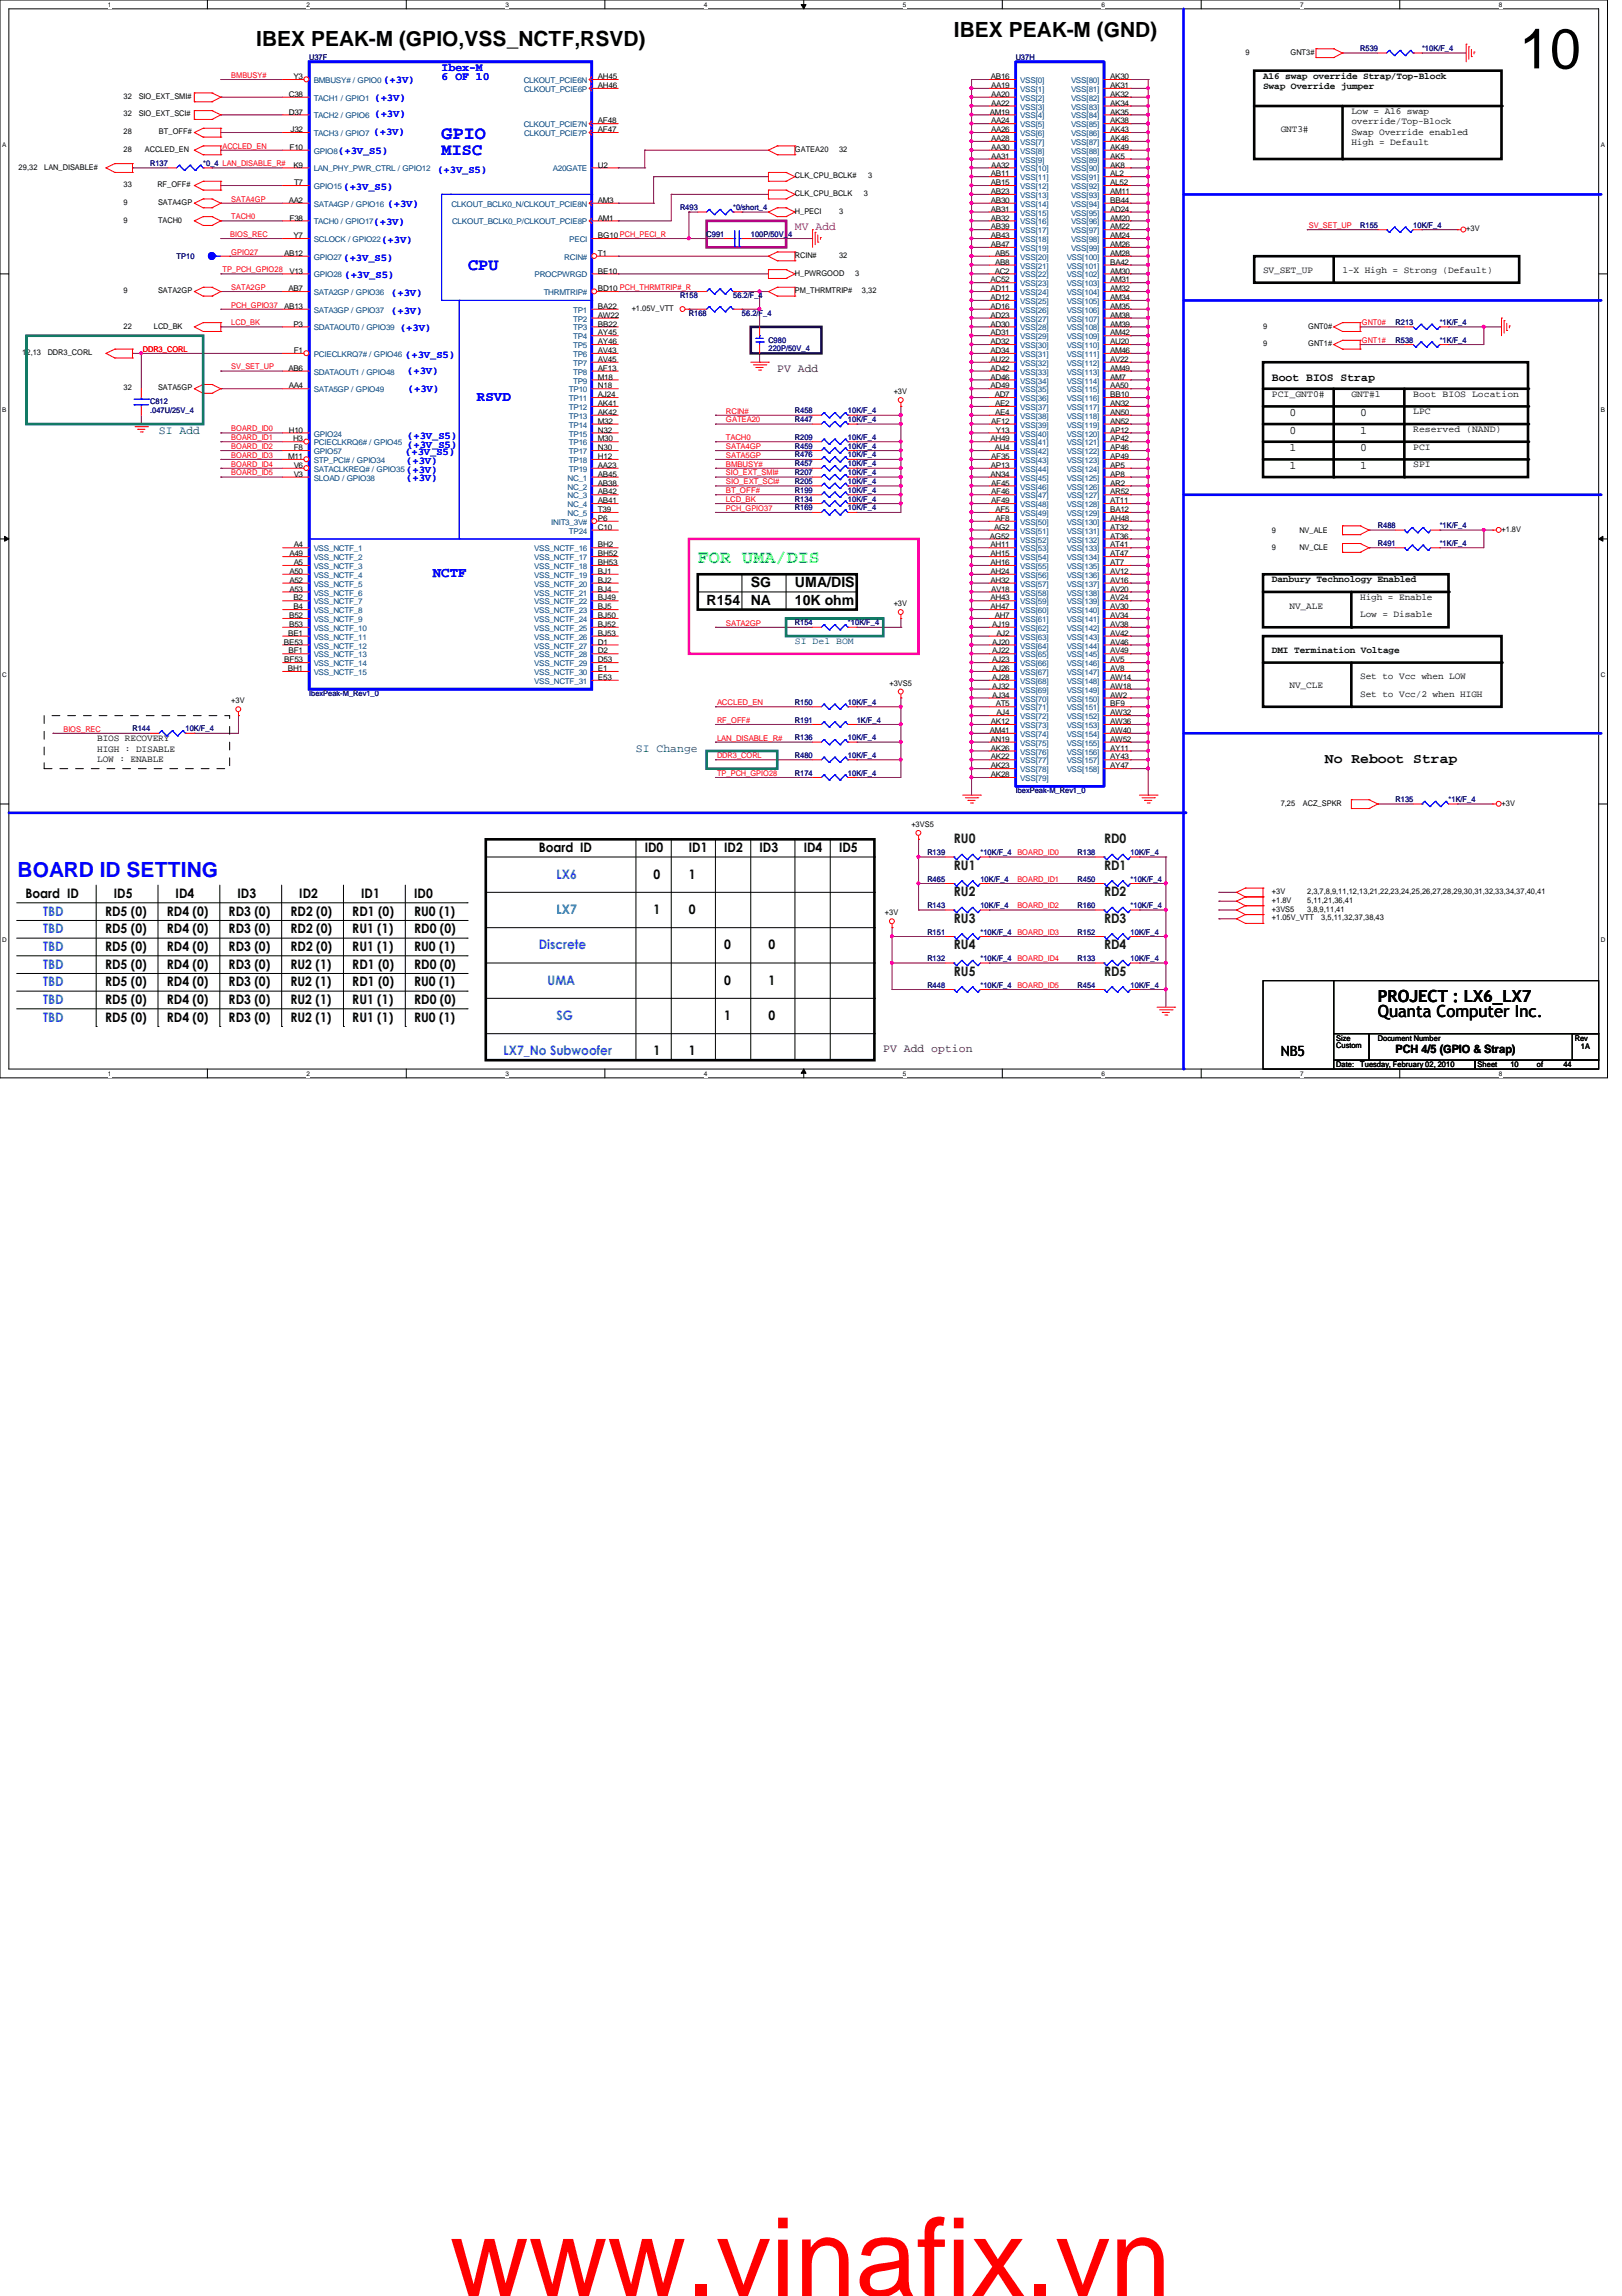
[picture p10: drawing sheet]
<svg xmlns="http://www.w3.org/2000/svg" width="210mm" height="297mm" viewBox="0 0 210 297" stroke-linecap="round" stroke-linejoin="round" font-family="sans-serif">
<defs><g id="words">
<text font-size="14.1" fill="#f00" x="58.2" y="297">www.vinafix.vn</text>
<text font-size="7.3" x="196.6" y="8.8">10</text>
<g font-size="2.7">
<text x="33.1" y="6">IBEX PEAK-M (GPIO,VSS_NCTF,RSVD)</text>
<text x="123.4" y="4.8">IBEX PEAK-M (GND)</text>
</g>
<text font-size="2.7" fill="#00f" x="2.3" y="113.4">BOARD ID SETTING</text>
<text font-size="2.4" fill="#00f" x="57.1" y="17.9">GPIO</text>
<text font-size="2.4" fill="#00ff40" x="90.3" y="72.8">FOR UMA/DIS</text>
<g font-size="2.2" fill="#00f">
<text x="57.1" y="20.1">MISC</text>
<text x="60.6" y="34.9">CPU</text>
</g>
<g font-size="2.2">
<text x="178.3" y="131.6">Quanta Computer Inc.</text>
<text x="178.3" y="129.6">PROJECT : LX6_LX7</text>
</g>
<g font-size="1.8" fill="#00f">
<text x="61.7" y="51.8">RSVD</text>
<text x="56" y="74.7">NCTF</text>
</g>
<g font-size="1.8">
<text x="97.2" y="76">SG</text>
<text x="102.9" y="76">UMA/DIS</text>
<text x="91.4" y="78.3">R154</text>
<text x="97.2" y="78.3">NA</text>
<text x="102.9" y="78.3">10K ohm</text>
<text x="171.4" y="98.7">No Reboot Strap</text>
<text x="165.7" y="136.7">NB5</text>
</g>
<g font-size="1.7">
<text x="69.7" y="110.2">Board ID</text>
<text x="83.4" y="110.2">ID0</text>
<text x="84.6" y="113.7">0</text>
<text x="89.2" y="113.7">1</text>
<text x="89.2" y="110.2">ID1</text>
<text x="93.7" y="110.2">ID2</text>
<text x="98.3" y="110.2">ID3</text>
<text x="104" y="110.2">ID4</text>
<text x="108.6" y="110.2">ID5</text>
<text x="3.3" y="116.2">Board ID</text>
<text x="13.6" y="118.4">RD5 (0)</text>
<text x="14.7" y="116.2">ID5</text>
<text x="21.6" y="118.4">RD4 (0)</text>
<text x="22.7" y="116.2">ID4</text>
<text x="29.6" y="118.4">RD3 (0)</text>
<text x="30.7" y="116.2">ID3</text>
<text x="37.6" y="118.4">RD2 (0)</text>
<text x="38.7" y="116.2">ID2</text>
<text x="45.6" y="118.4">RD1 (0)</text>
<text x="46.7" y="116.2">ID1</text>
<text x="53.6" y="118.4">RU0 (1)</text>
<text x="53.6" y="116.2">ID0</text>
<text x="84.6" y="118.2">1</text>
<text x="89.2" y="118.2">0</text>
<text x="13.6" y="120.7">RD5 (0)</text>
<text x="13.6" y="123">RD5 (0)</text>
<text x="13.6" y="125.3">RD5 (0)</text>
<text x="21.6" y="120.7">RD4 (0)</text>
<text x="21.6" y="123">RD4 (0)</text>
<text x="21.6" y="125.3">RD4 (0)</text>
<text x="29.6" y="123">RD3 (0)</text>
<text x="29.6" y="120.7">RD3 (0)</text>
<text x="29.6" y="125.3">RD3 (0)</text>
<text x="37.6" y="120.7">RD2 (0)</text>
<text x="37.6" y="123">RD2 (0)</text>
<text x="37.6" y="125.3">RU2 (1)</text>
<text x="45.6" y="125.3">RD1 (0)</text>
<text x="45.6" y="120.7">RU1 (1)</text>
<text x="45.6" y="123">RU1 (1)</text>
<text x="53.6" y="120.7">RD0 (0)</text>
<text x="53.6" y="125.3">RD0 (0)</text>
<text x="53.6" y="123">RU0 (1)</text>
<text x="93.7" y="122.8">0</text>
<text x="99.4" y="122.8">0</text>
<text x="13.6" y="129.9">RD5 (0)</text>
<text x="13.6" y="127.6">RD5 (0)</text>
<text x="21.6" y="127.6">RD4 (0)</text>
<text x="21.6" y="129.9">RD4 (0)</text>
<text x="29.6" y="127.6">RD3 (0)</text>
<text x="29.6" y="129.9">RD3 (0)</text>
<text x="37.6" y="127.6">RU2 (1)</text>
<text x="37.6" y="129.9">RU2 (1)</text>
<text x="45.6" y="127.6">RD1 (0)</text>
<text x="45.6" y="129.9">RU1 (1)</text>
<text x="53.6" y="127.6">RU0 (1)</text>
<text x="53.6" y="129.9">RD0 (0)</text>
<text x="93.7" y="127.4">0</text>
<text x="93.7" y="132">1</text>
<text x="99.4" y="132">0</text>
<text x="99.4" y="127.4">1</text>
<text x="13.6" y="132.2">RD5 (0)</text>
<text x="21.6" y="132.2">RD4 (0)</text>
<text x="29.6" y="132.2">RD3 (0)</text>
<text x="37.6" y="132.2">RU2 (1)</text>
<text x="45.6" y="132.2">RU1 (1)</text>
<text x="53.6" y="132.2">RU0 (1)</text>
<text x="84.6" y="136.5">1</text>
<text x="89.2" y="136.5">1</text>
</g>
<g font-size="1.7" fill="#0080ff">
<text x="72" y="113.7">LX6</text>
<text x="5.6" y="118.4">TBD</text>
<text x="5.6" y="120.7">TBD</text>
<text x="5.6" y="123">TBD</text>
<text x="5.6" y="125.3">TBD</text>
<text x="69.7" y="122.8">Discrete</text>
<text x="5.6" y="127.6">TBD</text>
<text x="5.6" y="129.9">TBD</text>
<text x="70.9" y="127.4">UMA</text>
<text x="72" y="132">SG</text>
<text x="5.6" y="132.2">TBD</text>
<text x="65.2" y="136.5">LX7_No Subwoofer</text>
</g>
<g font-size="1.7" fill="#004000">
<text x="123.4" y="109.1">RU0</text>
<text x="123.4" y="112.5">RU1</text>
<text x="142.9" y="109.1">RD0</text>
<text x="142.9" y="112.5">RD1</text>
<text x="123.4" y="116">RU2</text>
<text x="123.4" y="119.4">RU3</text>
<text x="142.9" y="116">RD2</text>
<text x="142.9" y="119.4">RD3</text>
<text x="123.4" y="122.8">RU4</text>
<text x="142.9" y="122.8">RD4</text>
<text x="123.4" y="126.2">RU5</text>
<text x="142.9" y="126.2">RD5</text>
</g>
<text font-size="1.7" fill="#0080c0" x="72" y="118.2">LX7</text>
<g font-size="1.5" fill="#00f">
<text x="57.1" y="9.2">Ibex-M</text>
<text x="57.1" y="10.4">6 OF 10</text>
</g>
<text font-size="1.5" fill="#800080" x="102.9" y="29.8">MV Add</text>
<g font-size="1.5" fill="#400040">
<text x="100.6" y="48.1">PV Add</text>
<text x="114.3" y="136.1">PV Add option</text>
</g>
<g font-size="1.5">
<text x="164.6" y="49.2">Boot BIOS Strap</text>
<text x="166.9" y="53.8">0</text>
<text x="176" y="53.8">0</text>
<text x="166.9" y="56.1">0</text>
<text x="166.9" y="58.4">1</text>
<text x="176" y="58.4">0</text>
<text x="176" y="56.1">1</text>
<text x="166.9" y="60.7">1</text>
<text x="176" y="60.7">1</text>
<text x="180.6" y="136.2">PCH 4/5 (GPIO &amp; Strap)</text>
</g>
<g font-size="1.5" fill="#008040">
<text x="20.6" y="56.1">SI Add</text>
<text x="82.3" y="97.2">SI Change</text>
</g>
<g font-size="1.4" fill="#00f">
<text x="49.6" y="10.7">(+3V)</text>
<text x="48.3" y="17.4">(+3V)</text>
<text x="48.5" y="13.1">(+3V)</text>
<text x="48.5" y="15.2">(+3V)</text>
<text x="43.8" y="20">(+3V_S5)</text>
<text x="56.6" y="22.4">(+3V_S5)</text>
<text x="44.4" y="24.6">(+3V_S5)</text>
<text x="48.3" y="29.1">(+3V)</text>
<text x="50.2" y="26.8">(+3V)</text>
<text x="44.4" y="33.8">(+3V_S5)</text>
<text x="44.6" y="36">(+3V_S5)</text>
<text x="49.4" y="31.4">(+3V)</text>
<text x="50.6" y="38.3">(+3V)</text>
<text x="50.6" y="40.6">(+3V)</text>
<text x="51.8" y="42.8">(+3V)</text>
<text x="52.5" y="46.4">(+3V_S5)</text>
<text x="52.7" y="48.4">(+3V)</text>
<text x="52.8" y="50.7">(+3V)</text>
<text x="52.5" y="58.9">(+3V_S5)</text>
<text x="52.7" y="56.8">(+3V_S5)</text>
<text x="52.7" y="57.9">(+3V_S5)</text>
<text x="52.6" y="60.1">(+3V)</text>
<text x="52.6" y="61.2">(+3V)</text>
<text x="52.6" y="62.3">(+3V)</text>
</g>
<g font-size="1.2">
<text x="163.4" y="10.2">A16 swap override Strap/Top-Block</text>
<text x="163.4" y="11.6">Swap Override jumper</text>
<text x="165.7" y="17">GNT3#</text>
<text x="174.9" y="14.7">Low = A16 swap</text>
<text x="174.9" y="16.1">override/Top-Block</text>
<text x="174.9" y="17.4">Swap Override enabled</text>
<text x="174.9" y="18.8">High = Default</text>
<text x="163.4" y="35.3">SV_SET_UP</text>
<text x="173.7" y="35.3">1-X High = Strong (Default)</text>
<text x="164.6" y="51.3">PCI_GNT0#</text>
<text x="174.9" y="51.3">GNT#1</text>
<text x="182.9" y="51.3">Boot BIOS Location</text>
<text x="182.9" y="53.6">LPC</text>
<text x="182.9" y="55.9">Reserved (NAND)</text>
<text x="182.9" y="58.2">PCI</text>
<text x="182.9" y="60.5">SPI</text>
<text x="164.6" y="75.3">Danbury Technology Enabled</text>
<text x="176" y="77.6">High = Enable</text>
<text x="166.9" y="78.7">NV_ALE</text>
<text x="176" y="79.9">Low = Disable</text>
<text x="164.6" y="84.5">DMI Termination Voltage</text>
<text x="166.9" y="89">NV_CLE</text>
<text x="176" y="87.9">Set to Vcc when LOW</text>
<text x="12.6" y="95.9">BIOS RECOVERY</text>
<text x="176" y="90.2">Set to Vcc/2 when HIGH</text>
<text x="12.6" y="97.2">HIGH : DISABLE</text>
<text x="12.6" y="98.6">LOW : ENABLE</text>
</g>
<text font-size="1.2" fill="#008040" x="102.9" y="83.3">SI Del BOM</text>
<g font-size="1" fill="#f00">
<text x="29.9" y="10.1">BMBUSY#</text>
<text x="28.8" y="19.2">ACCLED_EN</text>
<text x="29.9" y="26.1">SATA4GP</text>
<text x="29.9" y="28.4">TACH0</text>
<text x="169.4" y="29.5">SV_SET_UP</text>
<text x="28.8" y="35.2">TP_PCH_GPIO28</text>
<text x="29.8" y="30.6">BIOS_REC</text>
<text x="29.9" y="32.9">GPIO27</text>
<text x="29.9" y="39.8">PCH_GPIO37</text>
<text x="29.9" y="37.5">SATA2GP</text>
<text x="18.5" y="45.5">DDR3_CORL</text>
<text x="29.9" y="47.8">SV_SET_UP</text>
<text x="29.9" y="42.1">LCD_BK</text>
<text x="176.2" y="44.4">GNT1#</text>
<text x="176.2" y="42.1">GNT0#</text>
<text x="93.9" y="53.5">RCIN#</text>
<text x="29.9" y="56.9">BOARD_ID1</text>
<text x="29.9" y="58.1">BOARD_ID2</text>
<text x="29.9" y="59.2">BOARD_ID3</text>
<text x="29.9" y="55.8">BOARD_ID0</text>
<text x="93.9" y="54.7">GATEA20</text>
<text x="93.9" y="56.9">TACH0</text>
<text x="93.9" y="58.1">SATA4GP</text>
<text x="93.9" y="59.2">SATA5GP</text>
<text x="29.9" y="60.4">BOARD_ID4</text>
<text x="29.9" y="61.5">BOARD_ID5</text>
<text x="93.9" y="60.4">BMBUSY#</text>
<text x="93.9" y="61.5">SIO_EXT_SMI#</text>
<text x="93.9" y="62.7">SIO_EXT_SCI#</text>
<text x="93.9" y="63.8">BT_OFF#</text>
<text x="93.9" y="64.9">LCD_BK</text>
<text x="93.9" y="66.1">PCH_GPIO37</text>
<text x="93.9" y="80.9">SATA2GP</text>
<text x="8.2" y="94.7">BIOS_REC</text>
<text x="92.8" y="95.8">LAN_DISABLE_R#</text>
<text x="92.8" y="93.5">RF_OFF#</text>
<text x="92.8" y="91.2">ACCLED_EN</text>
<text x="92.8" y="98.1">DDR3_CORL</text>
<text x="92.8" y="100.4">TP_PCH_GPIO28</text>
<text x="131.7" y="110.7">BOARD_ID0</text>
<text x="131.7" y="114.1">BOARD_ID1</text>
<text x="131.7" y="117.5">BOARD_ID2</text>
<text x="131.7" y="124.4">BOARD_ID4</text>
<text x="131.7" y="120.9">BOARD_ID3</text>
<text x="131.7" y="127.8">BOARD_ID5</text>
</g>
<g font-size="1">
<text x="38" y="10.2">Y3</text>
<text x="77.4" y="10.2">AH45</text>
<text x="77.4" y="11.4">AH46</text>
<text x="128.2" y="10.2">AB16</text>
<text x="128.3" y="11.4">AA19</text>
<text x="143.7" y="10.2">AK30</text>
<text x="143.7" y="11.4">AK31</text>
<text x="161.2" y="7.1">9</text>
<text x="167" y="7.1">GNT3#</text>
<text x="16" y="12.8">32</text>
<text x="16" y="15.1">32</text>
<text x="16" y="17.4">28</text>
<text x="17.9" y="12.8">SIO_EXT_SMI#</text>
<text x="17.9" y="15.1">SIO_EXT_SCI#</text>
<text x="20.6" y="17.4">BT_OFF#</text>
<text x="37.4" y="14.8">D37</text>
<text x="37.4" y="12.5">C38</text>
<text x="37.6" y="17.1">J32</text>
<text x="77.4" y="16">AF48</text>
<text x="77.4" y="17.1">AF47</text>
<text x="128.1" y="14.8">AM19</text>
<text x="128.3" y="12.5">AA20</text>
<text x="128.3" y="13.7">AA22</text>
<text x="128.3" y="16">AA24</text>
<text x="128.3" y="17.1">AA26</text>
<text x="143.7" y="12.5">AK32</text>
<text x="143.7" y="13.7">AK34</text>
<text x="143.7" y="14.8">AK35</text>
<text x="143.7" y="16">AK38</text>
<text x="143.7" y="17.1">AK43</text>
<text x="2.4" y="21.9">29,32</text>
<text x="5.7" y="21.9">LAN_DISABLE#</text>
<text x="16" y="19.6">28</text>
<text x="18.8" y="19.6">ACCLED_EN</text>
<text x="37.5" y="19.4">F10</text>
<text x="38" y="21.7">K9</text>
<text x="38.1" y="24">T7</text>
<text x="77.4" y="21.7">U2</text>
<text x="102.9" y="23.1">CLK_CPU_BCLK#</text>
<text x="102.9" y="19.6">GATEA20</text>
<text x="108.6" y="19.6">32</text>
<text x="112.4" y="23.1">3</text>
<text x="128.2" y="22.8">AB11</text>
<text x="128.2" y="24">AB15</text>
<text x="128.3" y="18.2">AA28</text>
<text x="128.3" y="19.4">AA30</text>
<text x="128.3" y="20.5">AA31</text>
<text x="128.3" y="21.7">AA32</text>
<text x="143.7" y="18.2">AK46</text>
<text x="143.7" y="19.4">AK49</text>
<text x="143.7" y="20.5">AK5</text>
<text x="143.7" y="21.7">AK8</text>
<text x="143.7" y="22.8">AL2</text>
<text x="143.7" y="24">AL52</text>
<text x="16" y="26.5">9</text>
<text x="16" y="28.8">9</text>
<text x="16" y="24.2">33</text>
<text x="20.4" y="24.2">RF_OFF#</text>
<text x="20.4" y="26.5">SATA4GP</text>
<text x="20.4" y="28.8">TACH0</text>
<text x="37.4" y="26.2">AA2</text>
<text x="37.5" y="28.5">F38</text>
<text x="77.4" y="26.2">AM3</text>
<text x="77.4" y="28.5">AM1</text>
<text x="102.9" y="25.4">CLK_CPU_BCLK</text>
<text x="102.9" y="27.6">H_PECI</text>
<text x="108.6" y="27.6">3</text>
<text x="111.8" y="25.4">3</text>
<text x="128.2" y="25.1">AB23</text>
<text x="128.2" y="26.2">AB30</text>
<text x="128.2" y="27.4">AB31</text>
<text x="128.2" y="28.5">AB32</text>
<text x="128.2" y="29.7">AB39</text>
<text x="143.7" y="25.1">AM11</text>
<text x="143.7" y="28.5">AM20</text>
<text x="143.7" y="29.7">AM22</text>
<text x="143.7" y="27.4">AD24</text>
<text x="143.7" y="26.2">BB44</text>
<text x="189.7" y="29.9">+3V</text>
<text x="36.8" y="33.1">AB12</text>
<text x="37.5" y="35.4">V13</text>
<text x="38" y="30.8">Y7</text>
<text x="77.4" y="35.4">BE10</text>
<text x="77.4" y="33.1">T1</text>
<text x="77.4" y="30.8">BG10 PCH_PECI_R</text>
<text x="102.9" y="33.4">RCIN#</text>
<text x="102.9" y="35.6">H_PWRGOOD</text>
<text x="108.6" y="33.4">32</text>
<text x="110.7" y="35.6">3</text>
<text x="128.2" y="30.8">AB43</text>
<text x="128.2" y="32">AB47</text>
<text x="128.7" y="35.4">AC2</text>
<text x="128.8" y="33.1">AB5</text>
<text x="128.8" y="34.2">AB8</text>
<text x="143.7" y="30.8">AM24</text>
<text x="143.7" y="32">AM26</text>
<text x="143.7" y="33.1">AM28</text>
<text x="143.7" y="35.4">AM30</text>
<text x="143.7" y="34.2">BA42</text>
<text x="16" y="37.9">9</text>
<text x="20.4" y="37.9">SATA2GP</text>
<text x="36.8" y="40">AB13</text>
<text x="37.3" y="37.7">AB7</text>
<text x="77.4" y="37.7">BD10 PCH_THRMTRIP#_R</text>
<text x="77.4" y="40">BA22</text>
<text x="77.4" y="41.1">AW22</text>
<text x="81.7" y="40.2">+1.05V_VTT</text>
<text x="102.9" y="37.9">PM_THRMTRIP#</text>
<text x="111.5" y="37.9">3,32</text>
<text x="128.2" y="36.5">AC52</text>
<text x="128.2" y="37.7">AD11</text>
<text x="128.2" y="38.8">AD12</text>
<text x="128.2" y="40">AD16</text>
<text x="128.2" y="41.1">AD23</text>
<text x="143.7" y="36.5">AM31</text>
<text x="143.7" y="37.7">AM32</text>
<text x="143.7" y="38.8">AM34</text>
<text x="143.7" y="40">AM35</text>
<text x="143.7" y="41.1">AM38</text>
<text x="2.9" y="45.9">12,13</text>
<text x="6.2" y="45.9">DDR3_CORL</text>
<text x="16" y="42.5">22</text>
<text x="19.9" y="42.5">LCD_BK</text>
<text x="37.3" y="48">AB6</text>
<text x="38" y="42.2">P3</text>
<text x="38" y="45.7">F1</text>
<text x="77.4" y="44.5">AY46</text>
<text x="77.4" y="43.4">AY45</text>
<text x="77.4" y="45.7">AV43</text>
<text x="77.4" y="46.8">AV45</text>
<text x="77.4" y="42.2">BB22</text>
<text x="77.4" y="48">AF13</text>
<text x="128.2" y="42.2">AD30</text>
<text x="128.2" y="43.4">AD31</text>
<text x="128.2" y="44.5">AD32</text>
<text x="128.2" y="45.7">AD34</text>
<text x="128.2" y="48">AD42</text>
<text x="128.2" y="46.8">AU22</text>
<text x="143.7" y="42.2">AM39</text>
<text x="143.7" y="43.4">AM42</text>
<text x="143.7" y="44.5">AU20</text>
<text x="143.7" y="45.7">AM46</text>
<text x="143.7" y="46.8">AV22</text>
<text x="143.7" y="48">AM49</text>
<text x="163.4" y="42.5">9</text>
<text x="163.4" y="44.8">9</text>
<text x="169.3" y="42.5">GNT0#</text>
<text x="169.3" y="44.8">GNT1#</text>
<text x="16" y="50.5">32</text>
<text x="20.4" y="50.5">SATA5GP</text>
<text x="37.4" y="50.2">AA4</text>
<text x="77.4" y="49.1">M18</text>
<text x="77.4" y="50.2">N18</text>
<text x="77.4" y="51.4">AJ24</text>
<text x="77.4" y="52.5">AK41</text>
<text x="77.4" y="53.7">AK42</text>
<text x="115.7" y="51">+3V</text>
<text x="128.2" y="49.1">AD46</text>
<text x="128.2" y="50.2">AD49</text>
<text x="128.7" y="51.4">AD7</text>
<text x="128.8" y="52.5">AE2</text>
<text x="128.8" y="53.7">AE4</text>
<text x="143.7" y="49.1">AM7</text>
<text x="143.7" y="51.4">BB10</text>
<text x="143.7" y="52.5">AN32</text>
<text x="143.7" y="53.7">AN50</text>
<text x="143.7" y="50.2">AA50</text>
<text x="37.3" y="59.4">M11</text>
<text x="37.4" y="56">H10</text>
<text x="37.9" y="57.1">H3</text>
<text x="38" y="58.3">F8</text>
<text x="77.4" y="57.1">M30</text>
<text x="77.4" y="58.3">N30</text>
<text x="77.4" y="54.8">M32</text>
<text x="77.4" y="56">N32</text>
<text x="77.4" y="59.4">H12</text>
<text x="128.2" y="57.1">AH49</text>
<text x="128.3" y="54.8">AF12</text>
<text x="128.3" y="59.4">AF35</text>
<text x="128.7" y="58.3">AU4</text>
<text x="128.9" y="56">Y13</text>
<text x="143.7" y="54.8">AN52</text>
<text x="143.7" y="56">AP12</text>
<text x="143.7" y="57.1">AP42</text>
<text x="143.7" y="58.3">AP46</text>
<text x="143.7" y="59.4">AP49</text>
<text x="38" y="61.7">V3</text>
<text x="38" y="60.5">V6</text>
<text x="77.4" y="61.7">AB45</text>
<text x="77.4" y="62.8">AB38</text>
<text x="77.4" y="64">AB42</text>
<text x="77.4" y="65.1">AB41</text>
<text x="77.4" y="60.5">AA23</text>
<text x="128.2" y="61.7">AN34</text>
<text x="128.2" y="60.5">AP13</text>
<text x="128.3" y="62.8">AF45</text>
<text x="128.3" y="64">AF46</text>
<text x="128.3" y="65.1">AF49</text>
<text x="143.7" y="60.5">AP5</text>
<text x="143.7" y="61.7">AP8</text>
<text x="143.7" y="62.8">AR2</text>
<text x="143.7" y="64">AR52</text>
<text x="143.7" y="65.1">AT11</text>
<text x="37.5" y="72">A49</text>
<text x="38" y="70.8">A4</text>
<text x="77.4" y="70.8">BH2</text>
<text x="77.4" y="72">BH52</text>
<text x="77.4" y="66.3">T39</text>
<text x="77.4" y="67.4">P6</text>
<text x="77.4" y="68.5">C10</text>
<text x="128.1" y="69.7">AG52</text>
<text x="128.2" y="70.8">AH11</text>
<text x="128.2" y="72">AH15</text>
<text x="128.7" y="68.5">AG2</text>
<text x="128.8" y="66.3">AF5</text>
<text x="128.8" y="67.4">AF8</text>
<text x="143.7" y="68.5">AT32</text>
<text x="143.7" y="69.7">AT36</text>
<text x="143.7" y="70.8">AT41</text>
<text x="143.7" y="72">AT47</text>
<text x="143.7" y="66.3">BA12</text>
<text x="143.7" y="67.4">AH48</text>
<text x="164.6" y="71.2">9</text>
<text x="164.6" y="68.9">9</text>
<text x="168.1" y="71.2">NV_CLE</text>
<text x="168.1" y="68.9">NV_ALE</text>
<text x="194.3" y="68.8">+1.8V</text>
<text x="37.5" y="74.3">A50</text>
<text x="37.5" y="75.4">A52</text>
<text x="37.5" y="76.5">A53</text>
<text x="38" y="77.7">B2</text>
<text x="38" y="73.1">A5</text>
<text x="77.4" y="73.1">BH53</text>
<text x="77.4" y="74.3">BJ1</text>
<text x="77.4" y="75.4">BJ2</text>
<text x="77.4" y="76.5">BJ4</text>
<text x="77.4" y="77.7">BJ49</text>
<text x="128.2" y="73.1">AH16</text>
<text x="128.2" y="74.3">AH24</text>
<text x="128.2" y="75.4">AH32</text>
<text x="128.2" y="77.7">AH43</text>
<text x="128.3" y="76.5">AV18</text>
<text x="143.7" y="73.1">AT7</text>
<text x="143.7" y="74.3">AV12</text>
<text x="143.7" y="75.4">AV16</text>
<text x="143.7" y="76.5">AV20</text>
<text x="143.7" y="77.7">AV24</text>
<text x="36.7" y="83.4">BE53</text>
<text x="37.3" y="82.3">BE1</text>
<text x="37.4" y="80">B52</text>
<text x="37.4" y="81.1">B53</text>
<text x="38" y="78.8">B4</text>
<text x="77.4" y="78.8">BJ5</text>
<text x="77.4" y="80">BJ50</text>
<text x="77.4" y="81.1">BJ52</text>
<text x="77.4" y="82.3">BJ53</text>
<text x="77.4" y="83.4">D1</text>
<text x="115.7" y="78.4">+3V</text>
<text x="128.2" y="78.8">AH47</text>
<text x="128.4" y="81.1">AJ19</text>
<text x="128.4" y="83.4">AJ20</text>
<text x="128.7" y="80">AH7</text>
<text x="128.9" y="82.3">AJ2</text>
<text x="143.7" y="78.8">AV30</text>
<text x="143.7" y="80">AV34</text>
<text x="143.7" y="81.1">AV38</text>
<text x="143.7" y="82.3">AV42</text>
<text x="143.7" y="83.4">AV46</text>
<text x="36.8" y="85.7">BF53</text>
<text x="37.3" y="86.8">BH1</text>
<text x="37.3" y="84.5">BF1</text>
<text x="77.4" y="84.5">D2</text>
<text x="77.4" y="85.7">D53</text>
<text x="77.4" y="86.8">E1</text>
<text x="77.4" y="88">E53</text>
<text x="115.1" y="88.7">+3VS5</text>
<text x="128.4" y="84.5">AJ22</text>
<text x="128.4" y="85.7">AJ23</text>
<text x="128.4" y="86.8">AJ26</text>
<text x="128.4" y="88">AJ28</text>
<text x="128.4" y="89.1">AJ32</text>
<text x="143.7" y="84.5">AV49</text>
<text x="143.7" y="85.7">AV5</text>
<text x="143.7" y="86.8">AV8</text>
<text x="143.7" y="88">AW14</text>
<text x="143.7" y="89.1">AW18</text>
<text x="29.9" y="91">+3V</text>
<text x="128.1" y="94.8">AM41</text>
<text x="128.2" y="96">AN19</text>
<text x="128.2" y="93.7">AK12</text>
<text x="128.4" y="90.3">AJ34</text>
<text x="128.9" y="91.4">AT5</text>
<text x="128.9" y="92.5">AJ4</text>
<text x="143.7" y="90.3">AW2</text>
<text x="143.7" y="91.4">BF9</text>
<text x="143.7" y="92.5">AW32</text>
<text x="143.7" y="93.7">AW36</text>
<text x="143.7" y="94.8">AW40</text>
<text x="143.7" y="96">AW52</text>
<text x="128.2" y="97.1">AK26</text>
<text x="128.2" y="98.3">AK22</text>
<text x="128.2" y="99.4">AK23</text>
<text x="128.2" y="100.5">AK28</text>
<text x="143.7" y="97.1">AY11</text>
<text x="143.7" y="98.3">AY43</text>
<text x="143.7" y="99.4">AY47</text>
<text x="117.9" y="107">+3VS5</text>
<text x="165.7" y="104.2">7,25</text>
<text x="168.6" y="104.2">ACZ_SPKR</text>
<text x="194.3" y="104.2">+3V</text>
<text x="114.5" y="118.4">+3V</text>
<text x="164.6" y="115.7">+3V</text>
<text x="164.6" y="116.8">+1.8V</text>
<text x="164.6" y="117.9">+3VS5</text>
<text x="164.6" y="119.1">+1.05V_VTT</text>
<text x="169.2" y="115.7">2,3,7,8,9,11,12,13,21,22,23,24,25,26,27,28,29,30,31,32,33,34,37,40,41</text>
<text x="169.2" y="116.8">5,11,21,36,41</text>
<text x="169.2" y="117.9">3,8,9,11,41</text>
<text x="171" y="119.1">3,5,11,32,37,38,43</text>
<text x="172.9" y="134.6">Size</text>
<text x="172.9" y="135.6">Custom</text>
<text x="178.3" y="134.6">Document Number</text>
<text x="203.8" y="134.6">Rev</text>
<text x="204.6" y="135.8">1A</text>
<text x="172.9" y="138">Date:</text>
<text x="176" y="138">Tuesday, February 02, 2010</text>
<text x="191.2" y="138">Sheet</text>
<text x="195.5" y="138">10</text>
<text x="198.9" y="138">of</text>
<text x="202.3" y="138">44</text>
</g>
<g font-size="1" fill="#000080">
<text x="40" y="7.7">U37F</text>
<text x="131.4" y="7.7">U37H</text>
<text x="176" y="6.6">R539</text>
<text x="184" y="6.6">*10K/F_4</text>
<text x="19.4" y="21.5">R137</text>
<text x="26.3" y="21.5">*0_4 LAN_DISABLE_R#</text>
<text x="88" y="27.2">R493</text>
<text x="94.9" y="27.2">*0/short_4</text>
<text x="176" y="29.5">R155</text>
<text x="182.9" y="29.5">10K/F_4</text>
<text x="22.9" y="33.5">TP10</text>
<text x="91.4" y="30.6">C991</text>
<text x="97.2" y="30.6">100P/50V_4</text>
<text x="88" y="38.6">R158</text>
<text x="89.2" y="40.9">R168</text>
<text x="94.9" y="38.6">56.2/F_4</text>
<text x="96" y="40.9">56.2/F_4</text>
<text x="99.4" y="44.3">C980</text>
<text x="99.4" y="45.5">220P/50V_4</text>
<text x="180.6" y="44.3">R538</text>
<text x="180.6" y="42">R213</text>
<text x="186.3" y="44.3">*1K/F_4</text>
<text x="186.3" y="42">*1K/F_4</text>
<text x="19.4" y="52.3">C812</text>
<text x="19.4" y="53.5">.047U/25V_4</text>
<text x="102.9" y="53.5">R458</text>
<text x="109.7" y="53.5">10K/F_4</text>
<text x="102.9" y="59.2">R476</text>
<text x="102.9" y="54.6">R447</text>
<text x="102.9" y="56.9">R209</text>
<text x="102.9" y="58">R459</text>
<text x="109.7" y="59.2">10K/F_4</text>
<text x="109.7" y="54.6">10K/F_4</text>
<text x="109.7" y="56.9">10K/F_4</text>
<text x="109.7" y="58">10K/F_4</text>
<text x="102.9" y="63.8">R199</text>
<text x="102.9" y="62.6">R205</text>
<text x="102.9" y="64.9">R134</text>
<text x="102.9" y="60.3">R457</text>
<text x="102.9" y="61.5">R207</text>
<text x="109.7" y="63.8">10K/F_4</text>
<text x="109.7" y="62.6">10K/F_4</text>
<text x="109.7" y="64.9">10K/F_4</text>
<text x="109.7" y="60.3">10K/F_4</text>
<text x="109.7" y="61.5">10K/F_4</text>
<text x="102.9" y="66">R169</text>
<text x="109.7" y="66">10K/F_4</text>
<text x="178.3" y="70.6">R491</text>
<text x="178.3" y="68.3">R488</text>
<text x="186.3" y="70.6">*1K/F_4</text>
<text x="186.3" y="68.3">*1K/F_4</text>
<text x="102.9" y="80.9">R154</text>
<text x="109.7" y="80.9">*10K/F_4</text>
<text x="17.1" y="94.6">R144</text>
<text x="24" y="94.6">10K/F_4</text>
<text x="40" y="90">IbexPeak-M_Rev1_0</text>
<text x="102.9" y="93.5">R191</text>
<text x="102.9" y="95.8">R136</text>
<text x="102.9" y="91.2">R150</text>
<text x="109.7" y="95.8">10K/F_4</text>
<text x="109.7" y="91.2">10K/F_4</text>
<text x="110.9" y="93.5">1K/F_4</text>
<text x="102.9" y="98">R480</text>
<text x="102.9" y="100.3">R174</text>
<text x="109.7" y="98">10K/F_4</text>
<text x="109.7" y="100.3">10K/F_4</text>
<text x="131.4" y="102.6">IbexPeak-M_Rev1_0</text>
<text x="180.6" y="103.8">R135</text>
<text x="187.5" y="103.8">*1K/F_4</text>
<text x="120" y="110.6">R139</text>
<text x="126.9" y="110.6">*10K/F_4</text>
<text x="139.4" y="110.6">R138</text>
<text x="146.3" y="110.6">10K/F_4</text>
<text x="120" y="114">R465</text>
<text x="120" y="117.5">R143</text>
<text x="126.9" y="114">10K/F_4</text>
<text x="126.9" y="117.5">10K/F_4</text>
<text x="139.4" y="114">R450</text>
<text x="139.4" y="117.5">R160</text>
<text x="146.3" y="114">*10K/F_4</text>
<text x="146.3" y="117.5">*10K/F_4</text>
<text x="120" y="124.3">R132</text>
<text x="120" y="120.9">R151</text>
<text x="126.9" y="124.3">*10K/F_4</text>
<text x="126.9" y="120.9">*10K/F_4</text>
<text x="139.4" y="124.3">R133</text>
<text x="139.4" y="120.9">R152</text>
<text x="146.3" y="124.3">10K/F_4</text>
<text x="146.3" y="120.9">10K/F_4</text>
<text x="120" y="127.8">R448</text>
<text x="126.9" y="127.8">*10K/F_4</text>
<text x="139.4" y="127.8">R454</text>
<text x="146.3" y="127.8">10K/F_4</text>
</g>
<g font-size="1" fill="#004080">
<text x="40.6" y="10.8">BMBUSY# / GPIO0</text>
<text x="67.8" y="10.8">CLKOUT_PCIE6N</text>
<text x="67.8" y="11.9">CLKOUT_PCIE6P</text>
<text x="132" y="11.9">VSS[1]</text>
<text x="132" y="10.8">VSS[0]</text>
<text x="138.6" y="10.8">VSS[80]</text>
<text x="138.6" y="11.9">VSS[81]</text>
<text x="40.6" y="15.3">TACH2 / GPIO6</text>
<text x="40.6" y="17.6">TACH3 / GPIO7</text>
<text x="40.6" y="13">TACH1 / GPIO1</text>
<text x="67.8" y="16.5">CLKOUT_PCIE7N</text>
<text x="67.8" y="17.6">CLKOUT_PCIE7P</text>
<text x="132" y="13">VSS[2]</text>
<text x="132" y="14.2">VSS[3]</text>
<text x="132" y="16.5">VSS[5]</text>
<text x="132" y="17.6">VSS[6]</text>
<text x="132" y="15.3">VSS[4]</text>
<text x="138.6" y="13">VSS[82]</text>
<text x="138.6" y="14.2">VSS[83]</text>
<text x="138.6" y="15.3">VSS[84]</text>
<text x="138.6" y="16.5">VSS[85]</text>
<text x="138.6" y="17.6">VSS[86]</text>
<text x="40.6" y="22.2">LAN_PHY_PWR_CTRL / GPIO12</text>
<text x="40.6" y="19.9">GPIO8</text>
<text x="71.5" y="22.2">A20GATE</text>
<text x="132" y="18.8">VSS[7]</text>
<text x="132" y="19.9">VSS[8]</text>
<text x="132" y="21">VSS[9]</text>
<text x="132" y="22.2">VSS[10]</text>
<text x="132" y="23.3">VSS[11]</text>
<text x="138.6" y="18.8">VSS[87]</text>
<text x="138.6" y="19.9">VSS[88]</text>
<text x="138.6" y="21">VSS[89]</text>
<text x="138.6" y="22.2">VSS[90]</text>
<text x="138.6" y="23.3">VSS[91]</text>
<text x="40.6" y="29">TACH0 / GPIO17</text>
<text x="40.6" y="24.5">GPIO15</text>
<text x="40.6" y="26.8">SATA4GP / GPIO16</text>
<text x="58.4" y="26.8">CLKOUT_BCLK0_N/CLKOUT_PCIE8N</text>
<text x="58.5" y="29">CLKOUT_BCLK0_P/CLKOUT_PCIE8P</text>
<text x="132" y="24.5">VSS[12]</text>
<text x="132" y="25.6">VSS[13]</text>
<text x="132" y="26.8">VSS[14]</text>
<text x="132" y="27.9">VSS[15]</text>
<text x="132" y="29">VSS[16]</text>
<text x="138.6" y="24.5">VSS[92]</text>
<text x="138.6" y="25.6">VSS[93]</text>
<text x="138.6" y="29">VSS[96]</text>
<text x="138.6" y="27.9">VSS[95]</text>
<text x="138.6" y="26.8">VSS[94]</text>
<text x="40.6" y="33.6">GPIO27</text>
<text x="40.6" y="35.9">GPIO28</text>
<text x="40.6" y="31.3">SCLOCK / GPIO22</text>
<text x="69.2" y="35.9">PROCPWRGD</text>
<text x="73" y="33.6">RCIN#</text>
<text x="73.7" y="31.3">PECI</text>
<text x="132" y="30.2">VSS[17]</text>
<text x="132" y="31.3">VSS[18]</text>
<text x="132" y="32.5">VSS[19]</text>
<text x="132" y="33.6">VSS[20]</text>
<text x="132" y="34.8">VSS[21]</text>
<text x="132" y="35.9">VSS[22]</text>
<text x="138" y="33.6">VSS[100]</text>
<text x="138" y="35.9">VSS[102]</text>
<text x="138" y="34.8">VSS[101]</text>
<text x="138.6" y="30.2">VSS[97]</text>
<text x="138.6" y="31.3">VSS[98]</text>
<text x="138.6" y="32.5">VSS[99]</text>
<text x="40.6" y="40.5">SATA3GP / GPIO37</text>
<text x="40.6" y="38.2">SATA2GP / GPIO36</text>
<text x="70.4" y="38.2">THRMTRIP#</text>
<text x="74.2" y="40.5">TP1</text>
<text x="74.2" y="41.6">TP2</text>
<text x="132" y="37">VSS[23]</text>
<text x="132" y="38.2">VSS[24]</text>
<text x="132" y="39.3">VSS[25]</text>
<text x="132" y="40.5">VSS[26]</text>
<text x="132" y="41.6">VSS[27]</text>
<text x="138" y="37">VSS[103]</text>
<text x="138" y="38.2">VSS[104]</text>
<text x="138" y="39.3">VSS[105]</text>
<text x="138" y="40.5">VSS[106]</text>
<text x="138" y="41.6">VSS[107]</text>
<text x="40.6" y="42.8">SDATAOUT0 / GPIO39</text>
<text x="40.6" y="46.2">PCIECLKRQ7# / GPIO46</text>
<text x="74.2" y="45">TP5</text>
<text x="74.2" y="43.9">TP4</text>
<text x="74.2" y="46.2">TP6</text>
<text x="74.2" y="47.3">TP7</text>
<text x="74.2" y="42.8">TP3</text>
<text x="132" y="42.8">VSS[28]</text>
<text x="132" y="43.9">VSS[29]</text>
<text x="132" y="45">VSS[30]</text>
<text x="132" y="46.2">VSS[31]</text>
<text x="132" y="47.3">VSS[32]</text>
<text x="138" y="42.8">VSS[108]</text>
<text x="138" y="43.9">VSS[109]</text>
<text x="138" y="45">VSS[110]</text>
<text x="138" y="46.2">VSS[111]</text>
<text x="138" y="47.3">VSS[112]</text>
<text x="40.6" y="50.8">SATA5GP / GPIO49</text>
<text x="40.6" y="48.5">SDATAOUT1 / GPIO48</text>
<text x="73.6" y="50.8">TP10</text>
<text x="73.6" y="51.9">TP11</text>
<text x="73.6" y="53">TP12</text>
<text x="74.2" y="49.6">TP9</text>
<text x="74.2" y="48.5">TP8</text>
<text x="132" y="48.5">VSS[33]</text>
<text x="132" y="49.6">VSS[34]</text>
<text x="132" y="50.8">VSS[35]</text>
<text x="132" y="51.9">VSS[36]</text>
<text x="132" y="53">VSS[37]</text>
<text x="138" y="48.5">VSS[113]</text>
<text x="138" y="49.6">VSS[114]</text>
<text x="138" y="51.9">VSS[116]</text>
<text x="138" y="53">VSS[117]</text>
<text x="138" y="50.8">VSS[115]</text>
<text x="40.6" y="56.5">GPIO24</text>
<text x="40.6" y="58.8">GPIO57</text>
<text x="40.6" y="57.6">PCIECLKRQ6# / GPIO45</text>
<text x="40.6" y="59.9">STP_PCI# / GPIO34</text>
<text x="73.6" y="57.6">TP16</text>
<text x="73.6" y="58.8">TP17</text>
<text x="73.6" y="54.2">TP13</text>
<text x="73.6" y="55.3">TP14</text>
<text x="73.6" y="56.5">TP15</text>
<text x="73.6" y="59.9">TP18</text>
<text x="132" y="54.2">VSS[38]</text>
<text x="132" y="55.3">VSS[39]</text>
<text x="132" y="59.9">VSS[43]</text>
<text x="132" y="56.5">VSS[40]</text>
<text x="132" y="58.8">VSS[42]</text>
<text x="132" y="57.6">VSS[41]</text>
<text x="138" y="54.2">VSS[118]</text>
<text x="138" y="55.3">VSS[119]</text>
<text x="138" y="56.5">VSS[120]</text>
<text x="138" y="57.6">VSS[121]</text>
<text x="138" y="58.8">VSS[122]</text>
<text x="138" y="59.9">VSS[123]</text>
<text x="40.6" y="62.2">SLOAD / GPIO38</text>
<text x="40.6" y="61">SATACLKREQ# / GPIO35</text>
<text x="73.4" y="62.2">NC_1</text>
<text x="73.4" y="63.3">NC_2</text>
<text x="73.4" y="64.5">NC_3</text>
<text x="73.4" y="65.6">NC_4</text>
<text x="73.6" y="61">TP19</text>
<text x="132" y="61">VSS[44]</text>
<text x="132" y="63.3">VSS[46]</text>
<text x="132" y="64.5">VSS[47]</text>
<text x="132" y="65.6">VSS[48]</text>
<text x="132" y="62.2">VSS[45]</text>
<text x="138" y="61">VSS[124]</text>
<text x="138" y="62.2">VSS[125]</text>
<text x="138" y="63.3">VSS[126]</text>
<text x="138" y="64.5">VSS[127]</text>
<text x="138" y="65.6">VSS[128]</text>
<text x="40.6" y="71.3">VSS_NCTF_1</text>
<text x="69.1" y="71.3">VSS_NCTF_16</text>
<text x="71.3" y="67.9">INIT3_3V#</text>
<text x="73.4" y="66.8">NC_5</text>
<text x="73.6" y="69">TP24</text>
<text x="132" y="66.8">VSS[49]</text>
<text x="132" y="67.9">VSS[50]</text>
<text x="132" y="69">VSS[51]</text>
<text x="132" y="70.2">VSS[52]</text>
<text x="132" y="71.3">VSS[53]</text>
<text x="138" y="69">VSS[131]</text>
<text x="138" y="70.2">VSS[132]</text>
<text x="138" y="71.3">VSS[133]</text>
<text x="138" y="66.8">VSS[129]</text>
<text x="138" y="67.9">VSS[130]</text>
<text x="40.6" y="72.5">VSS_NCTF_2</text>
<text x="40.6" y="73.6">VSS_NCTF_3</text>
<text x="40.6" y="74.8">VSS_NCTF_4</text>
<text x="40.6" y="75.9">VSS_NCTF_5</text>
<text x="40.6" y="77">VSS_NCTF_6</text>
<text x="69.1" y="72.5">VSS_NCTF_17</text>
<text x="69.1" y="73.6">VSS_NCTF_18</text>
<text x="69.1" y="74.8">VSS_NCTF_19</text>
<text x="69.1" y="75.9">VSS_NCTF_20</text>
<text x="69.1" y="77">VSS_NCTF_21</text>
<text x="132" y="72.5">VSS[54]</text>
<text x="132" y="73.6">VSS[55]</text>
<text x="132" y="74.8">VSS[56]</text>
<text x="132" y="75.9">VSS[57]</text>
<text x="132" y="77">VSS[58]</text>
<text x="138" y="72.5">VSS[134]</text>
<text x="138" y="73.6">VSS[135]</text>
<text x="138" y="74.8">VSS[136]</text>
<text x="138" y="75.9">VSS[137]</text>
<text x="138" y="77">VSS[138]</text>
<text x="40.6" y="78.2">VSS_NCTF_7</text>
<text x="40.6" y="79.3">VSS_NCTF_8</text>
<text x="40.6" y="80.5">VSS_NCTF_9</text>
<text x="40.6" y="81.6">VSS_NCTF_10</text>
<text x="40.6" y="82.8">VSS_NCTF_11</text>
<text x="40.6" y="83.9">VSS_NCTF_12</text>
<text x="69.1" y="78.2">VSS_NCTF_22</text>
<text x="69.1" y="79.3">VSS_NCTF_23</text>
<text x="69.1" y="80.5">VSS_NCTF_24</text>
<text x="69.1" y="81.6">VSS_NCTF_25</text>
<text x="69.1" y="82.8">VSS_NCTF_26</text>
<text x="69.1" y="83.9">VSS_NCTF_27</text>
<text x="132" y="78.2">VSS[59]</text>
<text x="132" y="79.3">VSS[60]</text>
<text x="132" y="80.5">VSS[61]</text>
<text x="132" y="81.6">VSS[62]</text>
<text x="132" y="82.8">VSS[63]</text>
<text x="132" y="83.9">VSS[64]</text>
<text x="138" y="78.2">VSS[139]</text>
<text x="138" y="79.3">VSS[140]</text>
<text x="138" y="80.5">VSS[141]</text>
<text x="138" y="81.6">VSS[142]</text>
<text x="138" y="82.8">VSS[143]</text>
<text x="138" y="83.9">VSS[144]</text>
<text x="40.6" y="85">VSS_NCTF_13</text>
<text x="40.6" y="86.2">VSS_NCTF_14</text>
<text x="40.6" y="87.3">VSS_NCTF_15</text>
<text x="69.1" y="85">VSS_NCTF_28</text>
<text x="69.1" y="86.2">VSS_NCTF_29</text>
<text x="69.1" y="87.3">VSS_NCTF_30</text>
<text x="69.1" y="88.5">VSS_NCTF_31</text>
<text x="132" y="85">VSS[65]</text>
<text x="132" y="86.2">VSS[66]</text>
<text x="132" y="87.3">VSS[67]</text>
<text x="132" y="88.5">VSS[68]</text>
<text x="132" y="89.6">VSS[69]</text>
<text x="138" y="85">VSS[145]</text>
<text x="138" y="86.2">VSS[146]</text>
<text x="138" y="87.3">VSS[147]</text>
<text x="138" y="88.5">VSS[148]</text>
<text x="138" y="89.6">VSS[149]</text>
<text x="132" y="90.8">VSS[70]</text>
<text x="132" y="91.9">VSS[71]</text>
<text x="132" y="93">VSS[72]</text>
<text x="132" y="94.2">VSS[73]</text>
<text x="132" y="95.3">VSS[74]</text>
<text x="138" y="90.8">VSS[150]</text>
<text x="138" y="91.9">VSS[151]</text>
<text x="138" y="93">VSS[152]</text>
<text x="138" y="94.2">VSS[153]</text>
<text x="138" y="95.3">VSS[154]</text>
<text x="132" y="97.6">VSS[76]</text>
<text x="132" y="98.8">VSS[77]</text>
<text x="132" y="99.9">VSS[78]</text>
<text x="132" y="101">VSS[79]</text>
<text x="132" y="96.5">VSS[75]</text>
<text x="138" y="96.5">VSS[155]</text>
<text x="138" y="97.6">VSS[156]</text>
<text x="138" y="98.8">VSS[157]</text>
<text x="138" y="99.9">VSS[158]</text>
</g>
<g font-size=".8">
<text x="14" y=".9">1</text>
<text x="39.7" y=".9">2</text>
<text x="65.4" y=".9">3</text>
<text x="91.1" y=".9">4</text>
<text x="116.8" y=".9">5</text>
<text x="142.5" y=".9">6</text>
<text x="168.3" y=".9">7</text>
<text x="194" y=".9">8</text>
<text x=".3" y="19.1">A</text>
<text x="207.2" y="19.1">A</text>
<text x=".3" y="53.3">B</text>
<text x="207.2" y="53.3">B</text>
<text x=".3" y="87.6">C</text>
<text x="207.2" y="87.6">C</text>
<text x=".3" y="121.9">D</text>
<text x="207.2" y="121.9">D</text>
<text x="14" y="139.2">1</text>
<text x="39.7" y="139.2">2</text>
<text x="65.4" y="139.2">3</text>
<text x="91.1" y="139.2">4</text>
<text x="116.8" y="139.2">5</text>
<text x="142.5" y="139.2">6</text>
<text x="168.3" y="139.2">7</text>
<text x="194" y="139.2">8</text>
</g>
</g></defs>
<path d="M0 0h208v139.4h-208zM1.1 1.1h205.8v137.2h-205.8z" fill="none" stroke="#000" stroke-width=".13"/>
<g fill="#fff">
<path d="M14 .1h.4v1h-.4z"/>
<path d="M14 138.4h.4v1h-.4z"/>
</g>
<path d="M26.8 0v1.1M26.8 138.3v1.1" fill="none" stroke="#000" stroke-width=".13"/>
<g fill="#fff">
<path d="M39.7 .1h.4v1h-.4z"/>
<path d="M39.7 138.4h.4v1h-.4z"/>
</g>
<path d="M52.6 0v1.1M52.6 138.3v1.1" fill="none" stroke="#000" stroke-width=".13"/>
<g fill="#fff">
<path d="M65.4 .1h.5v1h-.5z"/>
<path d="M65.4 138.4h.5v1h-.5z"/>
</g>
<path d="M78.3 0v1.1M78.3 138.3v1.1" fill="none" stroke="#000" stroke-width=".13"/>
<g fill="#fff">
<path d="M91.1 .1h.5v1h-.5z"/>
<path d="M91.1 138.4h.5v1h-.5z"/>
</g>
<path d="M104 0v1.1M103.7 .6h.6l-.3 .5zM104 138.3l.3 .6h-.6zM104 138.3v1.1" fill="none" stroke="#000" stroke-width=".13"/>
<path d="M103.7 .6h.6l-.3 .5zM104 138.3l.3 .6h-.6z" fill="#000"/>
<g fill="#fff">
<path d="M116.8 .1h.5v1h-.5z"/>
<path d="M116.8 138.4h.5v1h-.5z"/>
</g>
<path d="M129.7 0v1.1M129.7 138.3v1.1" fill="none" stroke="#000" stroke-width=".13"/>
<g fill="#fff">
<path d="M142.5 .1h.5v1h-.5z"/>
<path d="M142.5 138.4h.5v1h-.5z"/>
</g>
<path d="M155.4 0v1.1M155.4 138.3v1.1" fill="none" stroke="#000" stroke-width=".13"/>
<g fill="#fff">
<path d="M168.3 .1h.4v1h-.4z"/>
<path d="M168.3 138.4h.4v1h-.4z"/>
</g>
<path d="M181.1 0v1.1M181.1 138.3v1.1" fill="none" stroke="#000" stroke-width=".13"/>
<g fill="#fff">
<path d="M194 .1h.4v1h-.4z"/>
<path d="M194 138.4h.4v1h-.4z"/>
<path d="M.3 18.3h.5v.9h-.5z"/>
<path d="M207.2 18.3h.5v.9h-.5z"/>
<path d="M.3 52.6h.5v.9h-.5z"/>
<path d="M207.2 52.6h.5v.9h-.5z"/>
</g>
<path d="M0 35.4h1.1M206.9 35.4h1.1" fill="none" stroke="#000" stroke-width=".13"/>
<g fill="#fff">
<path d="M.3 86.9h.6v.9h-.6z"/>
<path d="M207.2 86.9h.6v.9h-.6z"/>
</g>
<path d="M0 69.7h1.1M.6 69.4l.5 .3-.5 .3zM206.9 69.7l.5-.3v.6zM206.9 69.7h1.1" fill="none" stroke="#000" stroke-width=".13"/>
<path d="M.6 69.4l.5 .3-.5 .3zM206.9 69.7l.5-.3v.6z" fill="#000"/>
<g fill="#fff">
<path d="M.3 121.2h.6v.9h-.6z"/>
<path d="M207.2 121.2h.6v.9h-.6z"/>
</g>
<path d="M0 104h1.1M206.9 104h1.1" fill="none" stroke="#000" stroke-width=".13"/>
<path d="M116.6 53.7h.1M116.6 53.7v1.2M92.6 66.3h.1M92.6 66.3h12.6" fill="none" stroke="#800040" stroke-width=".13"/>
<path d="M116.4 53.6h.3v.2l-.2 .1-.1-.1z" fill-rule="evenodd" fill="#f0f"/>
<path d="M116.4 53.6h.3v.2l-.2 .1-.1-.1z" fill="none" stroke="#f0f" stroke-width=".13"/>
<path d="M110.9 54.9h.1M110.9 54.9h5.7M92.6 60.6h.1M92.6 60.6h12.6M110.9 60.6h.1M110.9 60.6h5.7M116.6 60.6h.1M116.6 60.6v1.1" fill="none" stroke="#800040" stroke-width=".13"/>
<path d="M116.4 60.4h.3v.3h-.2h-.1z" fill-rule="evenodd" fill="#f0f"/>
<path d="M116.4 60.4h.3v.3h-.2h-.1z" fill="none" stroke="#f0f" stroke-width=".13"/>
<path d="M110.9 61.7h.1M110.9 61.7h5.7" fill="none" stroke="#800040" stroke-width=".13"/>
<path d="M116.4 61.6h.3v.2l-.2 .1-.1-.1z" fill-rule="evenodd" fill="#f0f"/>
<path d="M116.4 61.6h.3v.2l-.2 .1-.1-.1z" fill="none" stroke="#f0f" stroke-width=".13"/>
<path d="M92.6 61.7h.1M92.6 62.9h.1M92.6 64h.1M92.6 61.7h12.6M92.6 62.9h12.6M92.6 64h12.6M110.9 62.9h.1M110.9 64h.1M110.9 65.2h.1M110.9 62.9h5.7M110.9 64h5.7M110.9 65.2h5.7" fill="none" stroke="#800040" stroke-width=".13"/>
<path d="M116.4 65h.3v.2l-.2 .1-.1-.1z" fill-rule="evenodd" fill="#f0f"/>
<path d="M116.4 65h.3v.2l-.2 .1-.1-.1z" fill="none" stroke="#f0f" stroke-width=".13"/>
<path d="M92.6 65.2h.1M92.6 65.2h12.6M116.6 64h.1M116.6 62.9h.1M116.6 62.9v2.3" fill="none" stroke="#800040" stroke-width=".13"/>
<path d="M116.4 63.8h.3v.3l-.2 .1-.1-.1z" fill-rule="evenodd" fill="#f0f"/>
<path d="M116.4 63.8h.3v.3l-.2 .1-.1-.1z" fill="none" stroke="#f0f" stroke-width=".13"/>
<path d="M116.4 62.7h.3v.3h-.2h-.1z" fill-rule="evenodd" fill="#f0f"/>
<path d="M116.4 62.7h.3v.3h-.2h-.1z" fill="none" stroke="#f0f" stroke-width=".13"/>
<path d="M116.6 52.6h.1M116.6 52.6v1.1" fill="none" stroke="#800040" stroke-width=".13"/>
<path d="M116.4 53.6h.3v.2l-.2 .1-.1-.1z" fill-rule="evenodd" fill="#f0f"/>
<path d="M116.4 53.6h.3v.2l-.2 .1-.1-.1z" fill="none" stroke="#f0f" stroke-width=".13"/>
<g fill="none" stroke="#800040" stroke-width=".13">
<path d="M92.6 54.9h.1M92.6 57.1h.1M92.6 58.3h.1M92.6 59.4h.1M92.6 54.9h12.6M92.6 57.1h12.6M92.6 58.3h12.6M92.6 59.4h12.6M110.9 57.1h.1M110.9 58.3h.1M110.9 59.4h.1M110.9 58.3h5.7"/>
<path d="M110.9 59.4h5.7M116.6 54.9h.1M116.6 54.9v2.2h-5.7"/>
</g>
<path d="M116.4 54.7h.3v.3h-.2h-.1z" fill-rule="evenodd" fill="#f0f"/>
<path d="M116.4 54.7h.3v.3h-.2h-.1z" fill="none" stroke="#f0f" stroke-width=".13"/>
<path d="M116.6 58.3h.1M116.6 58.3v1.1" fill="none" stroke="#800040" stroke-width=".13"/>
<path d="M116.4 58.1h.3v.3l-.2 .1-.1-.1z" fill-rule="evenodd" fill="#f0f"/>
<path d="M116.4 58.1h.3v.3l-.2 .1-.1-.1z" fill="none" stroke="#f0f" stroke-width=".13"/>
<path d="M116.6 57.1h.1M116.6 57.1v1.2" fill="none" stroke="#800040" stroke-width=".13"/>
<path d="M116.4 57h.3v.2l-.2 .1-.1-.1z" fill-rule="evenodd" fill="#f0f"/>
<path d="M116.4 57h.3v.2l-.2 .1-.1-.1z" fill="none" stroke="#f0f" stroke-width=".13"/>
<path d="M116.6 61.7h.1M116.6 61.7v1.2" fill="none" stroke="#800040" stroke-width=".13"/>
<path d="M116.4 61.6h.3v.2l-.2 .1-.1-.1z" fill-rule="evenodd" fill="#f0f"/>
<path d="M116.4 61.6h.3v.2l-.2 .1-.1-.1z" fill="none" stroke="#f0f" stroke-width=".13"/>
<path d="M116.6 59.4h.1M116.6 59.4v1.2" fill="none" stroke="#800040" stroke-width=".13"/>
<path d="M116.4 59.3h.3v.2l-.2 .1-.1-.1z" fill-rule="evenodd" fill="#f0f"/>
<path d="M116.4 59.3h.3v.2l-.2 .1-.1-.1z" fill="none" stroke="#f0f" stroke-width=".13"/>
<g fill="none" stroke="#800040" stroke-width=".13">
<path d="M28.6 30.9h.1M28.6 26.3h.1M28.6 30.9h8M28.6 26.3h8M98.3 37.7h.1M98.3 37.7v2.3M28.6 48h.1M28.6 50.3h.1M28.6 48h8M28.6 50.3h8M92.6 53.7h.1M92.6 53.7h12.6"/>
<path d="M110.9 53.7h.1M110.9 53.7h5.7"/>
</g>
<path d="M98.1 39.8h.3v.3l-.1 .1-.2-.1z" fill-rule="evenodd" fill="#f0f"/>
<path d="M98.1 39.8h.3v.3l-.1 .1-.2-.1z" fill="none" stroke="#f0f" stroke-width=".13"/>
<path d="M98.1 37.6h.3v.2l-.1 .1-.2-.1z" fill-rule="evenodd" fill="#f0f"/>
<path d="M98.1 37.6h.3v.2l-.1 .1-.2-.1z" fill="none" stroke="#f0f" stroke-width=".13"/>
<g fill="none" stroke="#800040" stroke-width=".13">
<path d="M28.6 17.1h.1M28.6 10.3h.1M28.6 12.6h.1M28.6 14.9h.1M28.6 19.4h.1M28.6 17.1h8M28.6 10.3h8M28.6 12.6h8M28.6 14.9h8M28.6 19.4h8M27.4 21.7h.1M27.4 21.7h9.2"/>
<path d="M28.6 24h.1M28.6 35.4h.1M28.6 24h8M28.6 35.4h8M29.7 33.1h.1M29.7 33.1h6.9M80 33.1h.1M80 26.3h.1M80 28.6h.1M80 35.4h.1M80 37.7h.1M80 21.7h.1"/>
<path d="M80 33.1h19.4M80 21.7h3.4M80 26.3h4.6M80 28.6h6.9M80 35.4h19.4M80 37.7h10.3M98.3 37.7h.1M98.3 37.7h1.1M28.6 42.3h.1M28.6 57.1h.1M28.6 58.3h.1M28.6 59.4h.1"/>
<path d="M28.6 56h.1M28.6 40h.1M28.6 40h8M28.6 42.3h8M28.6 57.1h8M28.6 58.3h8M28.6 59.4h8M28.6 56h8M96 40h.1M96 40h2.3M28.6 60.6h.1M28.6 61.7h.1"/>
<path d="M28.6 60.6h8M28.6 61.7h8M25.1 94.9h.1M30.9 92.6h.1M30.9 92.6v2.3h-5.8M92.6 96h.1M92.6 93.7h.1M92.6 96h12.6M92.6 93.7h12.6M110.9 96h.1M110.9 96h5.7M116.6 91.4h.1"/>
<path d="M116.6 91.4v2.3"/>
</g>
<path d="M116.4 91.3h.3v.2l-.2 .1-.1-.1z" fill-rule="evenodd" fill="#f0f"/>
<path d="M116.4 91.3h.3v.2l-.2 .1-.1-.1z" fill="none" stroke="#f0f" stroke-width=".13"/>
<path d="M6.9 94.9h.1M6.9 94.9h12.5M110.9 93.7h.1M110.9 93.7h5.7M116.6 93.7h.1M116.6 93.7v2.3" fill="none" stroke="#800040" stroke-width=".13"/>
<path d="M116.4 93.6h.3v.2l-.2 .1-.1-.1z" fill-rule="evenodd" fill="#f0f"/>
<path d="M116.4 93.6h.3v.2l-.2 .1-.1-.1z" fill="none" stroke="#f0f" stroke-width=".13"/>
<path d="M173.7 6.9h.1M173.7 6.9h4.6M184 6.9h.1M184 6.9h5.7M169.2 29.7h.1M169.2 29.7h9.1M184 29.7h.1M184 29.7h4.6M187.5 42.3h.1M187.5 42.3h4.5" fill="none" stroke="#800040" stroke-width=".13"/>
<path d="M191.9 42.1h.2v.3l-.1 .1-.1-.1z" fill-rule="evenodd" fill="#f0f"/>
<path d="M191.9 42.1h.2v.3l-.1 .1-.1-.1z" fill="none" stroke="#f0f" stroke-width=".13"/>
<g fill="none" stroke="#800040" stroke-width=".13">
<path d="M96 37.7h.1M96 37.7h2.3M146.3 21.7h.1M146.3 22.9h.1M146.3 24h.1M146.3 25.1h.1M146.3 21.7h2.3M146.3 22.9h2.3M146.3 24h2.3M146.3 25.1h2.3M89.2 40h.1M89.2 40h1.1"/>
<path d="M176 44.6h.1M176 42.3h.1M176 44.6h5.7M176 42.3h5.7M187.5 44.6h.1M192 42.3h.1M192 42.3v2.3h-4.5M192 42.3h2.3"/>
</g>
<path d="M148.4 25h.3v.2l-.2 .1-.1-.1z" fill-rule="evenodd" fill="#f0f"/>
<path d="M148.4 25h.3v.2l-.2 .1-.1-.1z" fill="none" stroke="#f0f" stroke-width=".13"/>
<path d="M146.3 26.3h.1M146.3 26.3h2.3" fill="none" stroke="#800040" stroke-width=".13"/>
<path d="M148.4 26.1h.3v.3l-.2 .1-.1-.1z" fill-rule="evenodd" fill="#f0f"/>
<path d="M148.4 26.1h.3v.3l-.2 .1-.1-.1z" fill="none" stroke="#f0f" stroke-width=".13"/>
<path d="M146.3 27.4h.1M146.3 28.6h.1M146.3 27.4h2.3M146.3 28.6h2.3" fill="none" stroke="#800040" stroke-width=".13"/>
<path d="M148.4 28.4h.3v.3h-.2h-.1z" fill-rule="evenodd" fill="#f0f"/>
<path d="M148.4 28.4h.3v.3h-.2h-.1z" fill="none" stroke="#f0f" stroke-width=".13"/>
<path d="M146.3 29.7h.1M146.3 29.7h2.3" fill="none" stroke="#800040" stroke-width=".13"/>
<path d="M148.4 29.6h.3v.2l-.2 .1-.1-.1z" fill-rule="evenodd" fill="#f0f"/>
<path d="M148.4 29.6h.3v.2l-.2 .1-.1-.1z" fill="none" stroke="#f0f" stroke-width=".13"/>
<path d="M146.3 30.9h.1M146.3 30.9h2.3" fill="none" stroke="#800040" stroke-width=".13"/>
<path d="M148.4 30.7h.3v.3h-.2h-.1z" fill-rule="evenodd" fill="#f0f"/>
<path d="M148.4 30.7h.3v.3h-.2h-.1z" fill="none" stroke="#f0f" stroke-width=".13"/>
<path d="M146.3 32h.1M146.3 33.1h.1M146.3 32h2.3M146.3 33.1h2.3" fill="none" stroke="#800040" stroke-width=".13"/>
<path d="M148.4 33h.3v.2l-.2 .1-.1-.1z" fill-rule="evenodd" fill="#f0f"/>
<path d="M148.4 33h.3v.2l-.2 .1-.1-.1z" fill="none" stroke="#f0f" stroke-width=".13"/>
<path d="M146.3 34.3h.1M146.3 34.3h2.3" fill="none" stroke="#800040" stroke-width=".13"/>
<path d="M148.4 34.1h.3v.3l-.2 .1-.1-.1z" fill-rule="evenodd" fill="#f0f"/>
<path d="M148.4 34.1h.3v.3l-.2 .1-.1-.1z" fill="none" stroke="#f0f" stroke-width=".13"/>
<path d="M146.3 35.4h.1M146.3 36.6h.1M146.3 37.7h.1M146.3 35.4h2.3M146.3 36.6h2.3M146.3 37.7h2.3" fill="none" stroke="#800040" stroke-width=".13"/>
<path d="M148.4 37.6h.3v.2l-.2 .1-.1-.1z" fill-rule="evenodd" fill="#f0f"/>
<path d="M148.4 37.6h.3v.2l-.2 .1-.1-.1z" fill="none" stroke="#f0f" stroke-width=".13"/>
<path d="M146.3 38.9h.1M146.3 38.9h2.3M146.3 40h.1M146.3 40h2.3" fill="none" stroke="#800040" stroke-width=".13"/>
<path d="M148.4 39.8h.3v.3l-.2 .1-.1-.1z" fill-rule="evenodd" fill="#f0f"/>
<path d="M148.4 39.8h.3v.3l-.2 .1-.1-.1z" fill="none" stroke="#f0f" stroke-width=".13"/>
<path d="M146.3 41.1h.1M146.3 41.1h2.3" fill="none" stroke="#800040" stroke-width=".13"/>
<path d="M148.4 41h.3v.2l-.2 .1-.1-.1z" fill-rule="evenodd" fill="#f0f"/>
<path d="M148.4 41h.3v.2l-.2 .1-.1-.1z" fill="none" stroke="#f0f" stroke-width=".13"/>
<path d="M146.3 42.3h.1M146.3 43.4h.1M146.3 44.6h.1M146.3 45.7h.1M146.3 46.9h.1M146.3 42.3h2.3M146.3 43.4h2.3M146.3 44.6h2.3M146.3 45.7h2.3M146.3 46.9h2.3" fill="none" stroke="#800040" stroke-width=".13"/>
<path d="M148.4 46.7h.3v.3h-.2h-.1z" fill-rule="evenodd" fill="#f0f"/>
<path d="M148.4 46.7h.3v.3h-.2h-.1z" fill="none" stroke="#f0f" stroke-width=".13"/>
<path d="M146.3 48h.1M146.3 48h2.3" fill="none" stroke="#800040" stroke-width=".13"/>
<path d="M148.4 47.8h.3v.3l-.2 .1-.1-.1z" fill-rule="evenodd" fill="#f0f"/>
<path d="M148.4 47.8h.3v.3l-.2 .1-.1-.1z" fill="none" stroke="#f0f" stroke-width=".13"/>
<path d="M146.3 49.1h.1M146.3 49.1h2.3" fill="none" stroke="#800040" stroke-width=".13"/>
<path d="M148.4 49h.3v.2l-.2 .1-.1-.1z" fill-rule="evenodd" fill="#f0f"/>
<path d="M148.4 49h.3v.2l-.2 .1-.1-.1z" fill="none" stroke="#f0f" stroke-width=".13"/>
<path d="M146.3 50.3h.1M146.3 50.3h2.3" fill="none" stroke="#800040" stroke-width=".13"/>
<path d="M148.4 50.1h.3v.3l-.2 .1-.1-.1z" fill-rule="evenodd" fill="#f0f"/>
<path d="M148.4 50.1h.3v.3l-.2 .1-.1-.1z" fill="none" stroke="#f0f" stroke-width=".13"/>
<path d="M146.3 51.4h.1M146.3 51.4h2.3" fill="none" stroke="#800040" stroke-width=".13"/>
<path d="M148.4 51.3h.3v.2l-.2 .1-.1-.1z" fill-rule="evenodd" fill="#f0f"/>
<path d="M148.4 51.3h.3v.2l-.2 .1-.1-.1z" fill="none" stroke="#f0f" stroke-width=".13"/>
<path d="M146.3 52.6h.1M146.3 52.6h2.3" fill="none" stroke="#800040" stroke-width=".13"/>
<path d="M148.4 52.4h.3v.3h-.2h-.1z" fill-rule="evenodd" fill="#f0f"/>
<path d="M148.4 52.4h.3v.3h-.2h-.1z" fill="none" stroke="#f0f" stroke-width=".13"/>
<path d="M146.3 53.7h.1M146.3 53.7h2.3" fill="none" stroke="#800040" stroke-width=".13"/>
<path d="M148.4 53.6h.3v.2l-.2 .1-.1-.1z" fill-rule="evenodd" fill="#f0f"/>
<path d="M148.4 53.6h.3v.2l-.2 .1-.1-.1z" fill="none" stroke="#f0f" stroke-width=".13"/>
<path d="M146.3 54.9h.1M146.3 56h.1M146.3 54.9h2.3M146.3 56h2.3" fill="none" stroke="#800040" stroke-width=".13"/>
<path d="M148.4 55.8h.3v.3l-.2 .1-.1-.1z" fill-rule="evenodd" fill="#f0f"/>
<path d="M148.4 55.8h.3v.3l-.2 .1-.1-.1z" fill="none" stroke="#f0f" stroke-width=".13"/>
<path d="M146.3 57.1h.1M146.3 57.1h2.3" fill="none" stroke="#800040" stroke-width=".13"/>
<path d="M148.4 57h.3v.2l-.2 .1-.1-.1z" fill-rule="evenodd" fill="#f0f"/>
<path d="M148.4 57h.3v.2l-.2 .1-.1-.1z" fill="none" stroke="#f0f" stroke-width=".13"/>
<path d="M146.3 58.3h.1M146.3 59.4h.1M146.3 58.3h2.3M146.3 59.4h2.3M146.3 60.6h.1M146.3 60.6h2.3" fill="none" stroke="#800040" stroke-width=".13"/>
<path d="M148.4 60.4h.3v.3h-.2h-.1z" fill-rule="evenodd" fill="#f0f"/>
<path d="M148.4 60.4h.3v.3h-.2h-.1z" fill="none" stroke="#f0f" stroke-width=".13"/>
<path d="M146.3 61.7h.1M146.3 61.7h2.3" fill="none" stroke="#800040" stroke-width=".13"/>
<path d="M148.4 61.6h.3v.2l-.2 .1-.1-.1z" fill-rule="evenodd" fill="#f0f"/>
<path d="M148.4 61.6h.3v.2l-.2 .1-.1-.1z" fill="none" stroke="#f0f" stroke-width=".13"/>
<g fill="none" stroke="#800040" stroke-width=".13">
<path d="M146.3 62.9h.1M146.3 64h.1M146.3 65.2h.1M146.3 66.3h.1M146.3 67.4h.1M146.3 68.6h.1M146.3 69.7h.1M146.3 62.9h2.3M146.3 64h2.3M146.3 65.2h2.3M146.3 66.3h2.3M146.3 67.4h2.3"/>
<path d="M146.3 68.6h2.3M146.3 69.7h2.3"/>
</g>
<path d="M148.4 69.6h.3v.2l-.2 .1-.1-.1z" fill-rule="evenodd" fill="#f0f"/>
<path d="M148.4 69.6h.3v.2l-.2 .1-.1-.1z" fill="none" stroke="#f0f" stroke-width=".13"/>
<path d="M146.3 70.9h.1M146.3 72h.1M146.3 73.2h.1M146.3 70.9h2.3M146.3 72h2.3M146.3 73.2h2.3" fill="none" stroke="#800040" stroke-width=".13"/>
<path d="M148.4 73h.3v.2l-.2 .1-.1-.1z" fill-rule="evenodd" fill="#f0f"/>
<path d="M148.4 73h.3v.2l-.2 .1-.1-.1z" fill="none" stroke="#f0f" stroke-width=".13"/>
<path d="M146.3 74.3h.1M146.3 74.3h2.3" fill="none" stroke="#800040" stroke-width=".13"/>
<path d="M148.4 74.1h.3v.3l-.2 .1-.1-.1z" fill-rule="evenodd" fill="#f0f"/>
<path d="M148.4 74.1h.3v.3l-.2 .1-.1-.1z" fill="none" stroke="#f0f" stroke-width=".13"/>
<path d="M146.3 75.4h.1M146.3 75.4h2.3" fill="none" stroke="#800040" stroke-width=".13"/>
<path d="M148.4 75.3h.3v.2l-.2 .1-.1-.1z" fill-rule="evenodd" fill="#f0f"/>
<path d="M148.4 75.3h.3v.2l-.2 .1-.1-.1z" fill="none" stroke="#f0f" stroke-width=".13"/>
<path d="M146.3 76.6h.1M146.3 76.6h2.3" fill="none" stroke="#800040" stroke-width=".13"/>
<path d="M148.4 76.4h.3v.3l-.2 .1-.1-.1z" fill-rule="evenodd" fill="#f0f"/>
<path d="M148.4 76.4h.3v.3l-.2 .1-.1-.1z" fill="none" stroke="#f0f" stroke-width=".13"/>
<path d="M146.3 77.7h.1M146.3 77.7h2.3" fill="none" stroke="#800040" stroke-width=".13"/>
<path d="M148.4 77.6h.3v.2l-.2 .1-.1-.1z" fill-rule="evenodd" fill="#f0f"/>
<path d="M148.4 77.6h.3v.2l-.2 .1-.1-.1z" fill="none" stroke="#f0f" stroke-width=".13"/>
<path d="M146.3 78.9h.1M146.3 78.9h2.3M146.3 80h.1M146.3 81.2h.1M146.3 80h2.3M146.3 81.2h2.3" fill="none" stroke="#800040" stroke-width=".13"/>
<path d="M148.4 81h.3v.2l-.2 .1-.1-.1z" fill-rule="evenodd" fill="#f0f"/>
<path d="M148.4 81h.3v.2l-.2 .1-.1-.1z" fill="none" stroke="#f0f" stroke-width=".13"/>
<path d="M146.3 82.3h.1M146.3 83.4h.1M146.3 82.3h2.3M146.3 83.4h2.3" fill="none" stroke="#800040" stroke-width=".13"/>
<path d="M148.4 83.3h.3v.2l-.2 .1-.1-.1z" fill-rule="evenodd" fill="#f0f"/>
<path d="M148.4 83.3h.3v.2l-.2 .1-.1-.1z" fill="none" stroke="#f0f" stroke-width=".13"/>
<path d="M146.3 84.6h.1M146.3 84.6h2.3" fill="none" stroke="#800040" stroke-width=".13"/>
<path d="M148.4 84.4h.3v.3l-.2 .1-.1-.1z" fill-rule="evenodd" fill="#f0f"/>
<path d="M148.4 84.4h.3v.3l-.2 .1-.1-.1z" fill="none" stroke="#f0f" stroke-width=".13"/>
<path d="M146.3 85.7h.1M146.3 85.7h2.3" fill="none" stroke="#800040" stroke-width=".13"/>
<path d="M148.4 85.6h.3v.2l-.2 .1-.1-.1z" fill-rule="evenodd" fill="#f0f"/>
<path d="M148.4 85.6h.3v.2l-.2 .1-.1-.1z" fill="none" stroke="#f0f" stroke-width=".13"/>
<path d="M146.3 86.9h.1M146.3 88h.1M146.3 89.2h.1M146.3 90.3h.1M146.3 91.4h.1M146.3 92.6h.1M146.3 86.9h2.3M146.3 88h2.3M146.3 89.2h2.3M146.3 90.3h2.3M146.3 91.4h2.3M146.3 92.6h2.3" fill="none" stroke="#800040" stroke-width=".13"/>
<path d="M148.4 92.4h.3v.3l-.2 .1-.1-.1z" fill-rule="evenodd" fill="#f0f"/>
<path d="M148.4 92.4h.3v.3l-.2 .1-.1-.1z" fill="none" stroke="#f0f" stroke-width=".13"/>
<path d="M146.3 93.7h.1M146.3 93.7h2.3" fill="none" stroke="#800040" stroke-width=".13"/>
<path d="M148.4 93.6h.3v.2l-.2 .1-.1-.1z" fill-rule="evenodd" fill="#f0f"/>
<path d="M148.4 93.6h.3v.2l-.2 .1-.1-.1z" fill="none" stroke="#f0f" stroke-width=".13"/>
<path d="M146.3 94.9h.1M146.3 94.9h2.3" fill="none" stroke="#800040" stroke-width=".13"/>
<path d="M148.4 94.7h.3v.3h-.2h-.1z" fill-rule="evenodd" fill="#f0f"/>
<path d="M148.4 94.7h.3v.3h-.2h-.1z" fill="none" stroke="#f0f" stroke-width=".13"/>
<path d="M146.3 96h.1M146.3 96h2.3" fill="none" stroke="#800040" stroke-width=".13"/>
<path d="M148.4 95.9h.3v.2l-.2 .1-.1-.1z" fill-rule="evenodd" fill="#f0f"/>
<path d="M148.4 95.9h.3v.2l-.2 .1-.1-.1z" fill="none" stroke="#f0f" stroke-width=".13"/>
<path d="M146.3 97.2h.1M146.3 97.2h2.3" fill="none" stroke="#800040" stroke-width=".13"/>
<path d="M148.4 97h.3v.3h-.2h-.1z" fill-rule="evenodd" fill="#f0f"/>
<path d="M148.4 97h.3v.3h-.2h-.1z" fill="none" stroke="#f0f" stroke-width=".13"/>
<path d="M146.3 98.3h.1M146.3 98.3h2.3" fill="none" stroke="#800040" stroke-width=".13"/>
<path d="M148.4 98.1h.3v.3l-.2 .1-.1-.1z" fill-rule="evenodd" fill="#f0f"/>
<path d="M148.4 98.1h.3v.3l-.2 .1-.1-.1z" fill="none" stroke="#f0f" stroke-width=".13"/>
<path d="M146.3 99.4h.1M146.3 99.4h2.3" fill="none" stroke="#800040" stroke-width=".13"/>
<path d="M148.4 99.3h.3v.2l-.2 .1-.1-.1z" fill-rule="evenodd" fill="#f0f"/>
<path d="M148.4 99.3h.3v.2l-.2 .1-.1-.1z" fill="none" stroke="#f0f" stroke-width=".13"/>
<path d="M146.3 10.3h.1M146.3 11.4h.1M146.3 10.3h2.3M146.3 11.4h2.3" fill="none" stroke="#800040" stroke-width=".13"/>
<path d="M148.4 11.3h.3v.2l-.2 .1-.1-.1z" fill-rule="evenodd" fill="#f0f"/>
<path d="M148.4 11.3h.3v.2l-.2 .1-.1-.1z" fill="none" stroke="#f0f" stroke-width=".13"/>
<path d="M146.3 12.6h.1M146.3 12.6h2.3" fill="none" stroke="#800040" stroke-width=".13"/>
<path d="M148.4 12.4h.3v.3h-.2h-.1z" fill-rule="evenodd" fill="#f0f"/>
<path d="M148.4 12.4h.3v.3h-.2h-.1z" fill="none" stroke="#f0f" stroke-width=".13"/>
<path d="M146.3 13.7h.1M146.3 13.7h2.3" fill="none" stroke="#800040" stroke-width=".13"/>
<path d="M148.4 13.6h.3v.2l-.2 .1-.1-.1z" fill-rule="evenodd" fill="#f0f"/>
<path d="M148.4 13.6h.3v.2l-.2 .1-.1-.1z" fill="none" stroke="#f0f" stroke-width=".13"/>
<path d="M146.3 14.9h.1M146.3 14.9h2.3" fill="none" stroke="#800040" stroke-width=".13"/>
<path d="M148.4 14.7h.3v.3h-.2h-.1z" fill-rule="evenodd" fill="#f0f"/>
<path d="M148.4 14.7h.3v.3h-.2h-.1z" fill="none" stroke="#f0f" stroke-width=".13"/>
<path d="M146.3 16h.1M146.3 16h2.3" fill="none" stroke="#800040" stroke-width=".13"/>
<path d="M148.4 15.8h.3v.3l-.2 .1-.1-.1z" fill-rule="evenodd" fill="#f0f"/>
<path d="M148.4 15.8h.3v.3l-.2 .1-.1-.1z" fill="none" stroke="#f0f" stroke-width=".13"/>
<path d="M146.3 17.1h.1M146.3 18.3h.1M146.3 17.1h2.3M146.3 18.3h2.3" fill="none" stroke="#800040" stroke-width=".13"/>
<path d="M148.4 18.1h.3v.3l-.2 .1-.1-.1z" fill-rule="evenodd" fill="#f0f"/>
<path d="M148.4 18.1h.3v.3l-.2 .1-.1-.1z" fill="none" stroke="#f0f" stroke-width=".13"/>
<path d="M146.3 19.4h.1M146.3 19.4h2.3" fill="none" stroke="#800040" stroke-width=".13"/>
<path d="M148.4 19.3h.3v.2l-.2 .1-.1-.1z" fill-rule="evenodd" fill="#f0f"/>
<path d="M148.4 19.3h.3v.2l-.2 .1-.1-.1z" fill="none" stroke="#f0f" stroke-width=".13"/>
<path d="M148.6 10.3h.1M148.6 10.3v1.1M146.3 20.6h.1M146.3 20.6h2.3M148.6 91.4h.1M148.6 91.4v1.2" fill="none" stroke="#800040" stroke-width=".13"/>
<path d="M148.4 91.3h.3v.2l-.2 .1-.1-.1z" fill-rule="evenodd" fill="#f0f"/>
<path d="M148.4 91.3h.3v.2l-.2 .1-.1-.1z" fill="none" stroke="#f0f" stroke-width=".13"/>
<path d="M148.6 46.9h.1M148.6 46.9v1.1M148.6 82.3h.1M148.6 82.3v1.1" fill="none" stroke="#800040" stroke-width=".13"/>
<path d="M148.4 82.1h.3v.3l-.2 .1-.1-.1z" fill-rule="evenodd" fill="#f0f"/>
<path d="M148.4 82.1h.3v.3l-.2 .1-.1-.1z" fill="none" stroke="#f0f" stroke-width=".13"/>
<path d="M148.6 80h.1M148.6 80v1.2" fill="none" stroke="#800040" stroke-width=".13"/>
<path d="M148.4 79.9h.3v.2l-.2 .1-.1-.1z" fill-rule="evenodd" fill="#f0f"/>
<path d="M148.4 79.9h.3v.2l-.2 .1-.1-.1z" fill="none" stroke="#f0f" stroke-width=".13"/>
<path d="M148.6 68.6h.1M148.6 68.6v1.1" fill="none" stroke="#800040" stroke-width=".13"/>
<path d="M148.4 68.4h.3v.3h-.2h-.1z" fill-rule="evenodd" fill="#f0f"/>
<path d="M148.4 68.4h.3v.3h-.2h-.1z" fill="none" stroke="#f0f" stroke-width=".13"/>
<path d="M148.6 25.1h.1M148.6 25.1v1.2M148.6 58.3h.1M148.6 58.3v1.1" fill="none" stroke="#800040" stroke-width=".13"/>
<path d="M148.4 58.1h.3v.3l-.2 .1-.1-.1z" fill-rule="evenodd" fill="#f0f"/>
<path d="M148.4 58.1h.3v.3l-.2 .1-.1-.1z" fill="none" stroke="#f0f" stroke-width=".13"/>
<path d="M148.6 44.6h.1M148.6 44.6v1.1" fill="none" stroke="#800040" stroke-width=".13"/>
<path d="M148.4 44.4h.3v.3h-.2h-.1z" fill-rule="evenodd" fill="#f0f"/>
<path d="M148.4 44.4h.3v.3h-.2h-.1z" fill="none" stroke="#f0f" stroke-width=".13"/>
<path d="M148.6 43.4h.1M148.6 43.4v1.2" fill="none" stroke="#800040" stroke-width=".13"/>
<path d="M148.4 43.3h.3v.2l-.2 .1-.1-.1z" fill-rule="evenodd" fill="#f0f"/>
<path d="M148.4 43.3h.3v.2l-.2 .1-.1-.1z" fill="none" stroke="#f0f" stroke-width=".13"/>
<path d="M148.6 77.7h.1M148.6 77.7v1.2" fill="none" stroke="#800040" stroke-width=".13"/>
<path d="M148.4 77.6h.3v.2l-.2 .1-.1-.1z" fill-rule="evenodd" fill="#f0f"/>
<path d="M148.4 77.6h.3v.2l-.2 .1-.1-.1z" fill="none" stroke="#f0f" stroke-width=".13"/>
<path d="M148.6 57.1h.1M148.6 57.1v1.2M148.6 76.6h.1M148.6 76.6v1.1" fill="none" stroke="#800040" stroke-width=".13"/>
<path d="M148.4 57h.3v.2l-.2 .1-.1-.1z" fill-rule="evenodd" fill="#f0f"/>
<path d="M148.4 57h.3v.2l-.2 .1-.1-.1z" fill="none" stroke="#f0f" stroke-width=".13"/>
<path d="M148.6 37.7h.1M148.6 37.7v1.2M148.6 84.6h.1M148.6 84.6v1.1" fill="none" stroke="#800040" stroke-width=".13"/>
<path d="M148.4 37.6h.3v.2l-.2 .1-.1-.1z" fill-rule="evenodd" fill="#f0f"/>
<path d="M148.4 37.6h.3v.2l-.2 .1-.1-.1z" fill="none" stroke="#f0f" stroke-width=".13"/>
<path d="M148.6 36.6h.1M148.6 36.6v1.1" fill="none" stroke="#800040" stroke-width=".13"/>
<path d="M148.4 36.4h.3v.3h-.2h-.1z" fill-rule="evenodd" fill="#f0f"/>
<path d="M148.4 36.4h.3v.3h-.2h-.1z" fill="none" stroke="#f0f" stroke-width=".13"/>
<path d="M125.7 10.3h.1M125.7 11.4h.1M125.7 10.3h2.3M125.7 11.4h2.3" fill="none" stroke="#800040" stroke-width=".13"/>
<path d="M125.6 11.3h.2v.2l-.1 .1-.1-.1z" fill-rule="evenodd" fill="#f0f"/>
<path d="M125.6 11.3h.2v.2l-.1 .1-.1-.1z" fill="none" stroke="#f0f" stroke-width=".13"/>
<path d="M125.7 12.6h.1M125.7 12.6h2.3" fill="none" stroke="#800040" stroke-width=".13"/>
<path d="M125.6 12.4h.2v.3h-.1h-.1z" fill-rule="evenodd" fill="#f0f"/>
<path d="M125.6 12.4h.2v.3h-.1h-.1z" fill="none" stroke="#f0f" stroke-width=".13"/>
<path d="M125.7 13.7h.1M125.7 13.7h2.3" fill="none" stroke="#800040" stroke-width=".13"/>
<path d="M125.6 13.6h.2v.2l-.1 .1-.1-.1z" fill-rule="evenodd" fill="#f0f"/>
<path d="M125.6 13.6h.2v.2l-.1 .1-.1-.1z" fill="none" stroke="#f0f" stroke-width=".13"/>
<path d="M148.6 17.1h.1M148.6 17.1v1.2" fill="none" stroke="#800040" stroke-width=".13"/>
<path d="M148.4 17h.3v.2l-.2 .1-.1-.1z" fill-rule="evenodd" fill="#f0f"/>
<path d="M148.4 17h.3v.2l-.2 .1-.1-.1z" fill="none" stroke="#f0f" stroke-width=".13"/>
<path d="M148.6 14.9h.1M148.6 13.7h.1M148.6 13.7v2.3M148.6 65.2h.1M148.6 65.2v1.1" fill="none" stroke="#800040" stroke-width=".13"/>
<path d="M148.4 65h.3v.2l-.2 .1-.1-.1z" fill-rule="evenodd" fill="#f0f"/>
<path d="M148.4 65h.3v.2l-.2 .1-.1-.1z" fill="none" stroke="#f0f" stroke-width=".13"/>
<path d="M148.6 20.6h.1M148.6 20.6v1.1M148.6 98.3h.1M148.6 98.3v4.6M148.6 102.9h.1" fill="none" stroke="#800040" stroke-width=".13"/>
<path d="M148.4 20.4h.3v.3h-.2h-.1z" fill-rule="evenodd" fill="#f0f"/>
<path d="M148.4 20.4h.3v.3h-.2h-.1z" fill="none" stroke="#f0f" stroke-width=".13"/>
<path d="M148.6 19.4h.1M148.6 19.4v1.2" fill="none" stroke="#800040" stroke-width=".13"/>
<path d="M148.4 19.3h.3v.2l-.2 .1-.1-.1z" fill-rule="evenodd" fill="#f0f"/>
<path d="M148.4 19.3h.3v.2l-.2 .1-.1-.1z" fill="none" stroke="#f0f" stroke-width=".13"/>
<path d="M125.7 14.9h.1M125.7 14.9h2.3" fill="none" stroke="#800040" stroke-width=".13"/>
<path d="M125.6 14.7h.2v.3h-.1h-.1z" fill-rule="evenodd" fill="#f0f"/>
<path d="M125.6 14.7h.2v.3h-.1h-.1z" fill="none" stroke="#f0f" stroke-width=".13"/>
<path d="M125.7 16h.1M125.7 16h2.3" fill="none" stroke="#800040" stroke-width=".13"/>
<path d="M125.6 15.8h.2v.3l-.1 .1-.1-.1z" fill-rule="evenodd" fill="#f0f"/>
<path d="M125.6 15.8h.2v.3l-.1 .1-.1-.1z" fill="none" stroke="#f0f" stroke-width=".13"/>
<path d="M125.7 17.1h.1M125.7 17.1h2.3" fill="none" stroke="#800040" stroke-width=".13"/>
<path d="M125.6 17h.2v.2l-.1 .1-.1-.1z" fill-rule="evenodd" fill="#f0f"/>
<path d="M125.6 17h.2v.2l-.1 .1-.1-.1z" fill="none" stroke="#f0f" stroke-width=".13"/>
<path d="M125.7 18.3h.1M125.7 18.3h2.3" fill="none" stroke="#800040" stroke-width=".13"/>
<path d="M125.6 18.1h.2v.3l-.1 .1-.1-.1z" fill-rule="evenodd" fill="#f0f"/>
<path d="M125.6 18.1h.2v.3l-.1 .1-.1-.1z" fill="none" stroke="#f0f" stroke-width=".13"/>
<path d="M125.7 19.4h.1M125.7 19.4h2.3" fill="none" stroke="#800040" stroke-width=".13"/>
<path d="M125.6 19.3h.2v.2l-.1 .1-.1-.1z" fill-rule="evenodd" fill="#f0f"/>
<path d="M125.6 19.3h.2v.2l-.1 .1-.1-.1z" fill="none" stroke="#f0f" stroke-width=".13"/>
<path d="M125.7 20.6h.1M125.7 20.6h2.3" fill="none" stroke="#800040" stroke-width=".13"/>
<path d="M125.6 20.4h.2v.3h-.1h-.1z" fill-rule="evenodd" fill="#f0f"/>
<path d="M125.6 20.4h.2v.3h-.1h-.1z" fill="none" stroke="#f0f" stroke-width=".13"/>
<path d="M125.7 21.7h.1M125.7 22.9h.1M125.7 24h.1M125.7 25.1h.1M125.7 21.7h2.3M125.7 22.9h2.3M125.7 24h2.3M125.7 25.1h2.3" fill="none" stroke="#800040" stroke-width=".13"/>
<path d="M125.6 25h.2v.2l-.1 .1-.1-.1z" fill-rule="evenodd" fill="#f0f"/>
<path d="M125.6 25h.2v.2l-.1 .1-.1-.1z" fill="none" stroke="#f0f" stroke-width=".13"/>
<path d="M125.7 26.3h.1M125.7 26.3h2.3" fill="none" stroke="#800040" stroke-width=".13"/>
<path d="M125.6 26.1h.2v.3l-.1 .1-.1-.1z" fill-rule="evenodd" fill="#f0f"/>
<path d="M125.6 26.1h.2v.3l-.1 .1-.1-.1z" fill="none" stroke="#f0f" stroke-width=".13"/>
<path d="M125.7 27.4h.1M125.7 27.4h2.3" fill="none" stroke="#800040" stroke-width=".13"/>
<path d="M125.6 27.3h.2v.2l-.1 .1-.1-.1z" fill-rule="evenodd" fill="#f0f"/>
<path d="M125.6 27.3h.2v.2l-.1 .1-.1-.1z" fill="none" stroke="#f0f" stroke-width=".13"/>
<path d="M125.7 28.6h.1M125.7 28.6h2.3" fill="none" stroke="#800040" stroke-width=".13"/>
<path d="M125.6 28.4h.2v.3h-.1h-.1z" fill-rule="evenodd" fill="#f0f"/>
<path d="M125.6 28.4h.2v.3h-.1h-.1z" fill="none" stroke="#f0f" stroke-width=".13"/>
<path d="M125.7 29.7h.1M125.7 29.7h2.3" fill="none" stroke="#800040" stroke-width=".13"/>
<path d="M125.6 29.6h.2v.2l-.1 .1-.1-.1z" fill-rule="evenodd" fill="#f0f"/>
<path d="M125.6 29.6h.2v.2l-.1 .1-.1-.1z" fill="none" stroke="#f0f" stroke-width=".13"/>
<path d="M125.7 30.9h.1M125.7 30.9h2.3" fill="none" stroke="#800040" stroke-width=".13"/>
<path d="M125.6 30.7h.2v.3h-.1h-.1z" fill-rule="evenodd" fill="#f0f"/>
<path d="M125.6 30.7h.2v.3h-.1h-.1z" fill="none" stroke="#f0f" stroke-width=".13"/>
<path d="M125.7 32h.1M125.7 32h2.3" fill="none" stroke="#800040" stroke-width=".13"/>
<path d="M125.6 31.8h.2v.3l-.1 .1-.1-.1z" fill-rule="evenodd" fill="#f0f"/>
<path d="M125.6 31.8h.2v.3l-.1 .1-.1-.1z" fill="none" stroke="#f0f" stroke-width=".13"/>
<path d="M148.6 18.3h.1M148.6 18.3v1.1M148.6 33.1h.1M148.6 32h.1M148.6 32v2.3" fill="none" stroke="#800040" stroke-width=".13"/>
<path d="M148.4 31.8h.3v.3l-.2 .1-.1-.1z" fill-rule="evenodd" fill="#f0f"/>
<path d="M148.4 31.8h.3v.3l-.2 .1-.1-.1z" fill="none" stroke="#f0f" stroke-width=".13"/>
<path d="M148.6 66.3h.1M148.6 66.3v1.1" fill="none" stroke="#800040" stroke-width=".13"/>
<path d="M148.4 66.1h.3v.3l-.2 .1-.1-.1z" fill-rule="evenodd" fill="#f0f"/>
<path d="M148.4 66.1h.3v.3l-.2 .1-.1-.1z" fill="none" stroke="#f0f" stroke-width=".13"/>
<path d="M148.6 56h.1M148.6 54.9h.1M148.6 54.9v2.2" fill="none" stroke="#800040" stroke-width=".13"/>
<path d="M148.4 54.7h.3v.3h-.2h-.1z" fill-rule="evenodd" fill="#f0f"/>
<path d="M148.4 54.7h.3v.3h-.2h-.1z" fill="none" stroke="#f0f" stroke-width=".13"/>
<path d="M125.7 33.1h.1M125.7 33.1h2.3M148.6 52.6h.1M148.6 51.4h.1M148.6 51.4v2.3" fill="none" stroke="#800040" stroke-width=".13"/>
<path d="M125.6 33h.2v.2l-.1 .1-.1-.1z" fill-rule="evenodd" fill="#f0f"/>
<path d="M125.6 33h.2v.2l-.1 .1-.1-.1z" fill="none" stroke="#f0f" stroke-width=".13"/>
<path d="M125.7 34.3h.1M125.7 35.4h.1M125.7 34.3h2.3M125.7 35.4h2.3" fill="none" stroke="#800040" stroke-width=".13"/>
<path d="M125.6 35.3h.2v.2l-.1 .1-.1-.1z" fill-rule="evenodd" fill="#f0f"/>
<path d="M125.6 35.3h.2v.2l-.1 .1-.1-.1z" fill="none" stroke="#f0f" stroke-width=".13"/>
<path d="M125.7 36.6h.1M125.7 36.6h2.3" fill="none" stroke="#800040" stroke-width=".13"/>
<path d="M125.6 36.4h.2v.3h-.1h-.1z" fill-rule="evenodd" fill="#f0f"/>
<path d="M125.6 36.4h.2v.3h-.1h-.1z" fill="none" stroke="#f0f" stroke-width=".13"/>
<path d="M125.7 37.7h.1M125.7 37.7h2.3" fill="none" stroke="#800040" stroke-width=".13"/>
<path d="M125.6 37.6h.2v.2l-.1 .1-.1-.1z" fill-rule="evenodd" fill="#f0f"/>
<path d="M125.6 37.6h.2v.2l-.1 .1-.1-.1z" fill="none" stroke="#f0f" stroke-width=".13"/>
<path d="M125.7 38.9h.1M125.7 38.9h2.3" fill="none" stroke="#800040" stroke-width=".13"/>
<path d="M125.6 38.7h.2v.3h-.1h-.1z" fill-rule="evenodd" fill="#f0f"/>
<path d="M125.6 38.7h.2v.3h-.1h-.1z" fill="none" stroke="#f0f" stroke-width=".13"/>
<path d="M125.7 40h.1M125.7 40h2.3" fill="none" stroke="#800040" stroke-width=".13"/>
<path d="M125.6 39.8h.2v.3l-.1 .1-.1-.1z" fill-rule="evenodd" fill="#f0f"/>
<path d="M125.6 39.8h.2v.3l-.1 .1-.1-.1z" fill="none" stroke="#f0f" stroke-width=".13"/>
<path d="M125.7 41.1h.1M125.7 41.1h2.3" fill="none" stroke="#800040" stroke-width=".13"/>
<path d="M125.6 41h.2v.2l-.1 .1-.1-.1z" fill-rule="evenodd" fill="#f0f"/>
<path d="M125.6 41h.2v.2l-.1 .1-.1-.1z" fill="none" stroke="#f0f" stroke-width=".13"/>
<path d="M125.7 42.3h.1M125.7 42.3h2.3" fill="none" stroke="#800040" stroke-width=".13"/>
<path d="M125.6 42.1h.2v.3l-.1 .1-.1-.1z" fill-rule="evenodd" fill="#f0f"/>
<path d="M125.6 42.1h.2v.3l-.1 .1-.1-.1z" fill="none" stroke="#f0f" stroke-width=".13"/>
<path d="M125.7 43.4h.1M125.7 43.4h2.3" fill="none" stroke="#800040" stroke-width=".13"/>
<path d="M125.6 43.3h.2v.2l-.1 .1-.1-.1z" fill-rule="evenodd" fill="#f0f"/>
<path d="M125.6 43.3h.2v.2l-.1 .1-.1-.1z" fill="none" stroke="#f0f" stroke-width=".13"/>
<path d="M125.7 44.6h.1M125.7 45.7h.1M125.7 46.9h.1M125.7 48h.1M125.7 44.6h2.3M125.7 45.7h2.3M125.7 46.9h2.3M125.7 48h2.3" fill="none" stroke="#800040" stroke-width=".13"/>
<path d="M125.6 47.8h.2v.3l-.1 .1-.1-.1z" fill-rule="evenodd" fill="#f0f"/>
<path d="M125.6 47.8h.2v.3l-.1 .1-.1-.1z" fill="none" stroke="#f0f" stroke-width=".13"/>
<path d="M125.7 49.1h.1M125.7 49.1h2.3" fill="none" stroke="#800040" stroke-width=".13"/>
<path d="M125.6 49h.2v.2l-.1 .1-.1-.1z" fill-rule="evenodd" fill="#f0f"/>
<path d="M125.6 49h.2v.2l-.1 .1-.1-.1z" fill="none" stroke="#f0f" stroke-width=".13"/>
<path d="M125.7 50.3h.1M125.7 50.3h2.3" fill="none" stroke="#800040" stroke-width=".13"/>
<path d="M125.6 50.1h.2v.3l-.1 .1-.1-.1z" fill-rule="evenodd" fill="#f0f"/>
<path d="M125.6 50.1h.2v.3l-.1 .1-.1-.1z" fill="none" stroke="#f0f" stroke-width=".13"/>
<g fill="none" stroke="#800040" stroke-width=".13">
<path d="M148.6 29.7h.1M148.6 28.6h.1M148.6 28.6v2.3M125.7 51.4h.1M125.7 51.4h2.3M148.6 49.1h.1M148.6 48h.1M148.6 48v2.3M148.6 97.2h.1M148.6 96h.1M148.6 93.7h.1M148.6 92.6h.1"/>
<path d="M148.6 92.6v2.3M148.6 96v2.3"/>
</g>
<path d="M125.6 51.3h.2v.2l-.1 .1-.1-.1z" fill-rule="evenodd" fill="#f0f"/>
<path d="M125.6 51.3h.2v.2l-.1 .1-.1-.1z" fill="none" stroke="#f0f" stroke-width=".13"/>
<path d="M125.7 52.6h.1M125.7 52.6h2.3" fill="none" stroke="#800040" stroke-width=".13"/>
<path d="M125.6 52.4h.2v.3h-.1h-.1z" fill-rule="evenodd" fill="#f0f"/>
<path d="M125.6 52.4h.2v.3h-.1h-.1z" fill="none" stroke="#f0f" stroke-width=".13"/>
<path d="M125.7 53.7h.1M125.7 53.7h2.3" fill="none" stroke="#800040" stroke-width=".13"/>
<path d="M125.6 53.6h.2v.2l-.1 .1-.1-.1z" fill-rule="evenodd" fill="#f0f"/>
<path d="M125.6 53.6h.2v.2l-.1 .1-.1-.1z" fill="none" stroke="#f0f" stroke-width=".13"/>
<path d="M125.7 54.9h.1M125.7 54.9h2.3" fill="none" stroke="#800040" stroke-width=".13"/>
<path d="M125.6 54.7h.2v.3h-.1h-.1z" fill-rule="evenodd" fill="#f0f"/>
<path d="M125.6 54.7h.2v.3h-.1h-.1z" fill="none" stroke="#f0f" stroke-width=".13"/>
<path d="M125.7 56h.1M125.7 56h2.3" fill="none" stroke="#800040" stroke-width=".13"/>
<path d="M125.6 55.8h.2v.3l-.1 .1-.1-.1z" fill-rule="evenodd" fill="#f0f"/>
<path d="M125.6 55.8h.2v.3l-.1 .1-.1-.1z" fill="none" stroke="#f0f" stroke-width=".13"/>
<path d="M125.7 57.1h.1M125.7 58.3h.1M125.7 59.4h.1M125.7 57.1h2.3M125.7 58.3h2.3M125.7 59.4h2.3" fill="none" stroke="#800040" stroke-width=".13"/>
<path d="M125.6 59.3h.2v.2l-.1 .1-.1-.1z" fill-rule="evenodd" fill="#f0f"/>
<path d="M125.6 59.3h.2v.2l-.1 .1-.1-.1z" fill="none" stroke="#f0f" stroke-width=".13"/>
<path d="M125.7 60.6h.1M125.7 60.6h2.3" fill="none" stroke="#800040" stroke-width=".13"/>
<path d="M125.6 60.4h.2v.3h-.1h-.1z" fill-rule="evenodd" fill="#f0f"/>
<path d="M125.6 60.4h.2v.3h-.1h-.1z" fill="none" stroke="#f0f" stroke-width=".13"/>
<path d="M125.7 61.7h.1M125.7 61.7h2.3" fill="none" stroke="#800040" stroke-width=".13"/>
<path d="M125.6 61.6h.2v.2l-.1 .1-.1-.1z" fill-rule="evenodd" fill="#f0f"/>
<path d="M125.6 61.6h.2v.2l-.1 .1-.1-.1z" fill="none" stroke="#f0f" stroke-width=".13"/>
<path d="M125.7 62.9h.1M125.7 62.9h2.3" fill="none" stroke="#800040" stroke-width=".13"/>
<path d="M125.6 62.7h.2v.3h-.1h-.1z" fill-rule="evenodd" fill="#f0f"/>
<path d="M125.6 62.7h.2v.3h-.1h-.1z" fill="none" stroke="#f0f" stroke-width=".13"/>
<path d="M125.7 64h.1M125.7 64h2.3" fill="none" stroke="#800040" stroke-width=".13"/>
<path d="M125.6 63.8h.2v.3l-.1 .1-.1-.1z" fill-rule="evenodd" fill="#f0f"/>
<path d="M125.6 63.8h.2v.3l-.1 .1-.1-.1z" fill="none" stroke="#f0f" stroke-width=".13"/>
<path d="M125.7 65.2h.1M125.7 65.2h2.3" fill="none" stroke="#800040" stroke-width=".13"/>
<path d="M125.6 65h.2v.2l-.1 .1-.1-.1z" fill-rule="evenodd" fill="#f0f"/>
<path d="M125.6 65h.2v.2l-.1 .1-.1-.1z" fill="none" stroke="#f0f" stroke-width=".13"/>
<path d="M125.7 66.3h.1M125.7 66.3h2.3" fill="none" stroke="#800040" stroke-width=".13"/>
<path d="M125.6 66.1h.2v.3l-.1 .1-.1-.1z" fill-rule="evenodd" fill="#f0f"/>
<path d="M125.6 66.1h.2v.3l-.1 .1-.1-.1z" fill="none" stroke="#f0f" stroke-width=".13"/>
<path d="M125.7 67.4h.1M125.7 68.6h.1M125.7 67.4h2.3M125.7 68.6h2.3M148.6 89.2h.1M148.6 89.2v1.1" fill="none" stroke="#800040" stroke-width=".13"/>
<path d="M148.4 89h.3v.2l-.2 .1-.1-.1z" fill-rule="evenodd" fill="#f0f"/>
<path d="M148.4 89h.3v.2l-.2 .1-.1-.1z" fill="none" stroke="#f0f" stroke-width=".13"/>
<path d="M148.6 88h.1M148.6 88v1.2" fill="none" stroke="#800040" stroke-width=".13"/>
<path d="M148.4 87.9h.3v.2l-.2 .1-.1-.1z" fill-rule="evenodd" fill="#f0f"/>
<path d="M148.4 87.9h.3v.2l-.2 .1-.1-.1z" fill="none" stroke="#f0f" stroke-width=".13"/>
<path d="M148.6 86.9h.1M148.6 86.9v1.1" fill="none" stroke="#800040" stroke-width=".13"/>
<path d="M148.4 86.7h.3v.3h-.2h-.1z" fill-rule="evenodd" fill="#f0f"/>
<path d="M148.4 86.7h.3v.3h-.2h-.1z" fill="none" stroke="#f0f" stroke-width=".13"/>
<path d="M148.6 85.7h.1M148.6 85.7v1.2" fill="none" stroke="#800040" stroke-width=".13"/>
<path d="M148.4 85.6h.3v.2l-.2 .1-.1-.1z" fill-rule="evenodd" fill="#f0f"/>
<path d="M148.4 85.6h.3v.2l-.2 .1-.1-.1z" fill="none" stroke="#f0f" stroke-width=".13"/>
<path d="M148.6 72h.1M148.6 72v1.2" fill="none" stroke="#800040" stroke-width=".13"/>
<path d="M148.4 71.9h.3v.2l-.2 .1-.1-.1z" fill-rule="evenodd" fill="#f0f"/>
<path d="M148.4 71.9h.3v.2l-.2 .1-.1-.1z" fill="none" stroke="#f0f" stroke-width=".13"/>
<path d="M148.6 69.7h.1M148.6 69.7v1.2" fill="none" stroke="#800040" stroke-width=".13"/>
<path d="M148.4 69.6h.3v.2l-.2 .1-.1-.1z" fill-rule="evenodd" fill="#f0f"/>
<path d="M148.4 69.6h.3v.2l-.2 .1-.1-.1z" fill="none" stroke="#f0f" stroke-width=".13"/>
<path d="M148.6 62.9h.1M148.6 62.9v1.1" fill="none" stroke="#800040" stroke-width=".13"/>
<path d="M148.4 62.7h.3v.3h-.2h-.1z" fill-rule="evenodd" fill="#f0f"/>
<path d="M148.4 62.7h.3v.3h-.2h-.1z" fill="none" stroke="#f0f" stroke-width=".13"/>
<path d="M148.6 64h.1M148.6 64v1.2" fill="none" stroke="#800040" stroke-width=".13"/>
<path d="M148.4 63.8h.3v.3l-.2 .1-.1-.1z" fill-rule="evenodd" fill="#f0f"/>
<path d="M148.4 63.8h.3v.3l-.2 .1-.1-.1z" fill="none" stroke="#f0f" stroke-width=".13"/>
<path d="M125.7 69.7h.1M125.7 70.9h.1M125.7 69.7h2.3M125.7 70.9h2.3" fill="none" stroke="#800040" stroke-width=".13"/>
<path d="M125.6 70.7h.2v.3h-.1h-.1z" fill-rule="evenodd" fill="#f0f"/>
<path d="M125.6 70.7h.2v.3h-.1h-.1z" fill="none" stroke="#f0f" stroke-width=".13"/>
<path d="M125.7 72h.1M125.7 72h2.3" fill="none" stroke="#800040" stroke-width=".13"/>
<path d="M125.6 71.9h.2v.2l-.1 .1-.1-.1z" fill-rule="evenodd" fill="#f0f"/>
<path d="M125.6 71.9h.2v.2l-.1 .1-.1-.1z" fill="none" stroke="#f0f" stroke-width=".13"/>
<path d="M125.7 73.2h.1M125.7 73.2h2.3" fill="none" stroke="#800040" stroke-width=".13"/>
<path d="M125.6 73h.2v.2l-.1 .1-.1-.1z" fill-rule="evenodd" fill="#f0f"/>
<path d="M125.6 73h.2v.2l-.1 .1-.1-.1z" fill="none" stroke="#f0f" stroke-width=".13"/>
<path d="M125.7 74.3h.1M125.7 74.3h2.3" fill="none" stroke="#800040" stroke-width=".13"/>
<path d="M125.6 74.1h.2v.3l-.1 .1-.1-.1z" fill-rule="evenodd" fill="#f0f"/>
<path d="M125.6 74.1h.2v.3l-.1 .1-.1-.1z" fill="none" stroke="#f0f" stroke-width=".13"/>
<path d="M125.7 75.4h.1M125.7 75.4h2.3" fill="none" stroke="#800040" stroke-width=".13"/>
<path d="M125.6 75.3h.2v.2l-.1 .1-.1-.1z" fill-rule="evenodd" fill="#f0f"/>
<path d="M125.6 75.3h.2v.2l-.1 .1-.1-.1z" fill="none" stroke="#f0f" stroke-width=".13"/>
<path d="M125.7 76.6h.1M125.7 76.6h2.3" fill="none" stroke="#800040" stroke-width=".13"/>
<path d="M125.6 76.4h.2v.3l-.1 .1-.1-.1z" fill-rule="evenodd" fill="#f0f"/>
<path d="M125.6 76.4h.2v.3l-.1 .1-.1-.1z" fill="none" stroke="#f0f" stroke-width=".13"/>
<path d="M125.7 77.7h.1M125.7 77.7h2.3" fill="none" stroke="#800040" stroke-width=".13"/>
<path d="M125.6 77.6h.2v.2l-.1 .1-.1-.1z" fill-rule="evenodd" fill="#f0f"/>
<path d="M125.6 77.6h.2v.2l-.1 .1-.1-.1z" fill="none" stroke="#f0f" stroke-width=".13"/>
<path d="M125.7 78.9h.1M125.7 78.9h2.3" fill="none" stroke="#800040" stroke-width=".13"/>
<path d="M125.6 78.7h.2v.3h-.1h-.1z" fill-rule="evenodd" fill="#f0f"/>
<path d="M125.6 78.7h.2v.3h-.1h-.1z" fill="none" stroke="#f0f" stroke-width=".13"/>
<path d="M125.7 80h.1M125.7 80h2.3" fill="none" stroke="#800040" stroke-width=".13"/>
<path d="M125.6 79.9h.2v.2l-.1 .1-.1-.1z" fill-rule="evenodd" fill="#f0f"/>
<path d="M125.6 79.9h.2v.2l-.1 .1-.1-.1z" fill="none" stroke="#f0f" stroke-width=".13"/>
<path d="M125.7 81.2h.1M125.7 81.2h2.3" fill="none" stroke="#800040" stroke-width=".13"/>
<path d="M125.6 81h.2v.2l-.1 .1-.1-.1z" fill-rule="evenodd" fill="#f0f"/>
<path d="M125.6 81h.2v.2l-.1 .1-.1-.1z" fill="none" stroke="#f0f" stroke-width=".13"/>
<path d="M125.7 82.3h.1M125.7 82.3h2.3" fill="none" stroke="#800040" stroke-width=".13"/>
<path d="M125.6 82.1h.2v.3l-.1 .1-.1-.1z" fill-rule="evenodd" fill="#f0f"/>
<path d="M125.6 82.1h.2v.3l-.1 .1-.1-.1z" fill="none" stroke="#f0f" stroke-width=".13"/>
<path d="M125.7 83.4h.1M125.7 83.4h2.3" fill="none" stroke="#800040" stroke-width=".13"/>
<path d="M125.6 83.3h.2v.2l-.1 .1-.1-.1z" fill-rule="evenodd" fill="#f0f"/>
<path d="M125.6 83.3h.2v.2l-.1 .1-.1-.1z" fill="none" stroke="#f0f" stroke-width=".13"/>
<path d="M125.7 84.6h.1M125.7 85.7h.1M125.7 86.9h.1M125.7 84.6h2.3M125.7 85.7h2.3M125.7 86.9h2.3" fill="none" stroke="#800040" stroke-width=".13"/>
<path d="M125.6 86.7h.2v.3h-.1h-.1z" fill-rule="evenodd" fill="#f0f"/>
<path d="M125.6 86.7h.2v.3h-.1h-.1z" fill="none" stroke="#f0f" stroke-width=".13"/>
<path d="M148.6 61.7h.1M148.6 61.7v1.2" fill="none" stroke="#800040" stroke-width=".13"/>
<path d="M148.4 61.6h.3v.2l-.2 .1-.1-.1z" fill-rule="evenodd" fill="#f0f"/>
<path d="M148.4 61.6h.3v.2l-.2 .1-.1-.1z" fill="none" stroke="#f0f" stroke-width=".13"/>
<path d="M148.6 42.3h.1M148.6 42.3v1.1M148.6 60.6h.1M148.6 60.6v1.1" fill="none" stroke="#800040" stroke-width=".13"/>
<path d="M148.4 42.1h.3v.3l-.2 .1-.1-.1z" fill-rule="evenodd" fill="#f0f"/>
<path d="M148.4 42.1h.3v.3l-.2 .1-.1-.1z" fill="none" stroke="#f0f" stroke-width=".13"/>
<path d="M148.6 41.1h.1M148.6 41.1v1.2" fill="none" stroke="#800040" stroke-width=".13"/>
<path d="M148.4 41h.3v.2l-.2 .1-.1-.1z" fill-rule="evenodd" fill="#f0f"/>
<path d="M148.4 41h.3v.2l-.2 .1-.1-.1z" fill="none" stroke="#f0f" stroke-width=".13"/>
<path d="M148.6 21.7h.1M148.6 21.7v1.2M148.6 40h.1M148.6 40v1.1" fill="none" stroke="#800040" stroke-width=".13"/>
<path d="M148.4 21.6h.3v.2l-.2 .1-.1-.1z" fill-rule="evenodd" fill="#f0f"/>
<path d="M148.4 21.6h.3v.2l-.2 .1-.1-.1z" fill="none" stroke="#f0f" stroke-width=".13"/>
<path d="M148.6 11.4h.1M148.6 11.4v1.2M148.6 26.3h.1M148.6 26.3v1.1" fill="none" stroke="#800040" stroke-width=".13"/>
<path d="M148.4 26.1h.3v.3l-.2 .1-.1-.1z" fill-rule="evenodd" fill="#f0f"/>
<path d="M148.4 26.1h.3v.3l-.2 .1-.1-.1z" fill="none" stroke="#f0f" stroke-width=".13"/>
<path d="M125.7 88h.1M125.7 88h2.3" fill="none" stroke="#800040" stroke-width=".13"/>
<path d="M125.6 87.9h.2v.2l-.1 .1-.1-.1z" fill-rule="evenodd" fill="#f0f"/>
<path d="M125.6 87.9h.2v.2l-.1 .1-.1-.1z" fill="none" stroke="#f0f" stroke-width=".13"/>
<path d="M125.7 89.2h.1M125.7 90.3h.1M125.7 89.2h2.3M125.7 90.3h2.3" fill="none" stroke="#800040" stroke-width=".13"/>
<path d="M125.6 90.1h.2v.3l-.1 .1-.1-.1z" fill-rule="evenodd" fill="#f0f"/>
<path d="M125.6 90.1h.2v.3l-.1 .1-.1-.1z" fill="none" stroke="#f0f" stroke-width=".13"/>
<path d="M125.7 91.4h.1M125.7 91.4h2.3" fill="none" stroke="#800040" stroke-width=".13"/>
<path d="M125.6 91.3h.2v.2l-.1 .1-.1-.1z" fill-rule="evenodd" fill="#f0f"/>
<path d="M125.6 91.3h.2v.2l-.1 .1-.1-.1z" fill="none" stroke="#f0f" stroke-width=".13"/>
<path d="M125.7 92.6h.1M125.7 92.6h2.3" fill="none" stroke="#800040" stroke-width=".13"/>
<path d="M125.6 92.4h.2v.3l-.1 .1-.1-.1z" fill-rule="evenodd" fill="#f0f"/>
<path d="M125.6 92.4h.2v.3l-.1 .1-.1-.1z" fill="none" stroke="#f0f" stroke-width=".13"/>
<path d="M125.7 93.7h.1M125.7 93.7h2.3" fill="none" stroke="#800040" stroke-width=".13"/>
<path d="M125.6 93.6h.2v.2l-.1 .1-.1-.1z" fill-rule="evenodd" fill="#f0f"/>
<path d="M125.6 93.6h.2v.2l-.1 .1-.1-.1z" fill="none" stroke="#f0f" stroke-width=".13"/>
<path d="M125.7 94.9h.1M125.7 94.9h2.3" fill="none" stroke="#800040" stroke-width=".13"/>
<path d="M125.6 94.7h.2v.3h-.1h-.1z" fill-rule="evenodd" fill="#f0f"/>
<path d="M125.6 94.7h.2v.3h-.1h-.1z" fill="none" stroke="#f0f" stroke-width=".13"/>
<path d="M125.7 96h.1M125.7 96h2.3" fill="none" stroke="#800040" stroke-width=".13"/>
<path d="M125.6 95.9h.2v.2l-.1 .1-.1-.1z" fill-rule="evenodd" fill="#f0f"/>
<path d="M125.6 95.9h.2v.2l-.1 .1-.1-.1z" fill="none" stroke="#f0f" stroke-width=".13"/>
<path d="M125.7 97.2h.1M125.7 98.3h.1M125.7 99.4h.1M125.7 97.2h2.3M125.7 98.3h2.3M125.7 99.4h2.3" fill="none" stroke="#800040" stroke-width=".13"/>
<path d="M125.6 99.3h.2v.2l-.1 .1-.1-.1z" fill-rule="evenodd" fill="#f0f"/>
<path d="M125.6 99.3h.2v.2l-.1 .1-.1-.1z" fill="none" stroke="#f0f" stroke-width=".13"/>
<path d="M125.7 100.6h.1M125.7 100.6h2.3" fill="none" stroke="#800040" stroke-width=".13"/>
<path d="M125.6 100.4h.2v.3l-.1 .1-.1-.1z" fill-rule="evenodd" fill="#f0f"/>
<path d="M125.6 100.4h.2v.3l-.1 .1-.1-.1z" fill="none" stroke="#f0f" stroke-width=".13"/>
<path d="M125.7 10.3h.1M125.7 10.3v1.1M125.7 85.7h.1M125.7 85.7v1.2" fill="none" stroke="#800040" stroke-width=".13"/>
<path d="M125.6 85.6h.2v.2l-.1 .1-.1-.1z" fill-rule="evenodd" fill="#f0f"/>
<path d="M125.6 85.6h.2v.2l-.1 .1-.1-.1z" fill="none" stroke="#f0f" stroke-width=".13"/>
<path d="M125.7 58.3h.1M125.7 58.3v1.1" fill="none" stroke="#800040" stroke-width=".13"/>
<path d="M125.6 58.1h.2v.3l-.1 .1-.1-.1z" fill-rule="evenodd" fill="#f0f"/>
<path d="M125.6 58.1h.2v.3l-.1 .1-.1-.1z" fill="none" stroke="#f0f" stroke-width=".13"/>
<path d="M148.6 22.9h.1M148.6 22.9v1.1" fill="none" stroke="#800040" stroke-width=".13"/>
<path d="M148.4 22.7h.3v.3h-.2h-.1z" fill-rule="evenodd" fill="#f0f"/>
<path d="M148.4 22.7h.3v.3h-.2h-.1z" fill="none" stroke="#f0f" stroke-width=".13"/>
<path d="M148.6 34.3h.1M148.6 34.3v1.1M148.6 74.3h.1M148.6 74.3v1.1" fill="none" stroke="#800040" stroke-width=".13"/>
<path d="M148.4 34.1h.3v.3l-.2 .1-.1-.1z" fill-rule="evenodd" fill="#f0f"/>
<path d="M148.4 34.1h.3v.3l-.2 .1-.1-.1z" fill="none" stroke="#f0f" stroke-width=".13"/>
<path d="M148.6 90.3h.1M148.6 90.3v1.1" fill="none" stroke="#800040" stroke-width=".13"/>
<path d="M148.4 90.1h.3v.3l-.2 .1-.1-.1z" fill-rule="evenodd" fill="#f0f"/>
<path d="M148.4 90.1h.3v.3l-.2 .1-.1-.1z" fill="none" stroke="#f0f" stroke-width=".13"/>
<path d="M148.6 59.4h.1M148.6 59.4v1.2" fill="none" stroke="#800040" stroke-width=".13"/>
<path d="M148.4 59.3h.3v.2l-.2 .1-.1-.1z" fill-rule="evenodd" fill="#f0f"/>
<path d="M148.4 59.3h.3v.2l-.2 .1-.1-.1z" fill="none" stroke="#f0f" stroke-width=".13"/>
<path d="M148.6 45.7h.1M148.6 45.7v1.2" fill="none" stroke="#800040" stroke-width=".13"/>
<path d="M148.4 45.6h.3v.2l-.2 .1-.1-.1z" fill-rule="evenodd" fill="#f0f"/>
<path d="M148.4 45.6h.3v.2l-.2 .1-.1-.1z" fill="none" stroke="#f0f" stroke-width=".13"/>
<path d="M148.6 35.4h.1M148.6 35.4v1.2" fill="none" stroke="#800040" stroke-width=".13"/>
<path d="M148.4 35.3h.3v.2l-.2 .1-.1-.1z" fill-rule="evenodd" fill="#f0f"/>
<path d="M148.4 35.3h.3v.2l-.2 .1-.1-.1z" fill="none" stroke="#f0f" stroke-width=".13"/>
<path d="M125.7 21.7h.1M125.7 21.7v1.2" fill="none" stroke="#800040" stroke-width=".13"/>
<path d="M125.6 21.6h.2v.2l-.1 .1-.1-.1z" fill-rule="evenodd" fill="#f0f"/>
<path d="M125.6 21.6h.2v.2l-.1 .1-.1-.1z" fill="none" stroke="#f0f" stroke-width=".13"/>
<path d="M125.7 20.6h.1M125.7 20.6v1.1" fill="none" stroke="#800040" stroke-width=".13"/>
<path d="M125.6 20.4h.2v.3h-.1h-.1z" fill-rule="evenodd" fill="#f0f"/>
<path d="M125.6 20.4h.2v.3h-.1h-.1z" fill="none" stroke="#f0f" stroke-width=".13"/>
<path d="M125.7 19.4h.1M125.7 19.4v1.2M125.7 69.7h.1M125.7 69.7v1.2" fill="none" stroke="#800040" stroke-width=".13"/>
<path d="M125.6 69.6h.2v.2l-.1 .1-.1-.1z" fill-rule="evenodd" fill="#f0f"/>
<path d="M125.6 69.6h.2v.2l-.1 .1-.1-.1z" fill="none" stroke="#f0f" stroke-width=".13"/>
<path d="M125.7 46.9h.1M125.7 46.9v1.1" fill="none" stroke="#800040" stroke-width=".13"/>
<path d="M125.6 46.7h.2v.3h-.1h-.1z" fill-rule="evenodd" fill="#f0f"/>
<path d="M125.6 46.7h.2v.3h-.1h-.1z" fill="none" stroke="#f0f" stroke-width=".13"/>
<path d="M125.7 12.6h.1M125.7 12.6v1.1M125.7 98.3h.1M125.7 98.3v1.1" fill="none" stroke="#800040" stroke-width=".13"/>
<path d="M125.6 98.1h.2v.3l-.1 .1-.1-.1z" fill-rule="evenodd" fill="#f0f"/>
<path d="M125.6 98.1h.2v.3l-.1 .1-.1-.1z" fill="none" stroke="#f0f" stroke-width=".13"/>
<path d="M125.7 13.7h.1M125.7 13.7v1.2M125.7 70.9h.1M125.7 70.9v1.1M125.7 99.4h.1M125.7 83.4h.1M125.7 83.4v1.2M125.7 99.4v1.2" fill="none" stroke="#800040" stroke-width=".13"/>
<path d="M125.6 83.3h.2v.2l-.1 .1-.1-.1z" fill-rule="evenodd" fill="#f0f"/>
<path d="M125.6 83.3h.2v.2l-.1 .1-.1-.1z" fill="none" stroke="#f0f" stroke-width=".13"/>
<path d="M148.6 53.7h.1M148.6 53.7v1.2M125.7 82.3h.1M125.7 82.3v1.1" fill="none" stroke="#800040" stroke-width=".13"/>
<path d="M148.4 53.6h.3v.2l-.2 .1-.1-.1z" fill-rule="evenodd" fill="#f0f"/>
<path d="M148.4 53.6h.3v.2l-.2 .1-.1-.1z" fill="none" stroke="#f0f" stroke-width=".13"/>
<path d="M148.6 30.9h.1M148.6 30.9v1.1" fill="none" stroke="#800040" stroke-width=".13"/>
<path d="M148.4 30.7h.3v.3h-.2h-.1z" fill-rule="evenodd" fill="#f0f"/>
<path d="M148.4 30.7h.3v.3h-.2h-.1z" fill="none" stroke="#f0f" stroke-width=".13"/>
<path d="M148.6 12.6h.1M148.6 12.6v1.1" fill="none" stroke="#800040" stroke-width=".13"/>
<path d="M148.4 12.4h.3v.3h-.2h-.1z" fill-rule="evenodd" fill="#f0f"/>
<path d="M148.4 12.4h.3v.3h-.2h-.1z" fill="none" stroke="#f0f" stroke-width=".13"/>
<path d="M148.6 70.9h.1M148.6 70.9v1.1" fill="none" stroke="#800040" stroke-width=".13"/>
<path d="M148.4 70.7h.3v.3h-.2h-.1z" fill-rule="evenodd" fill="#f0f"/>
<path d="M148.4 70.7h.3v.3h-.2h-.1z" fill="none" stroke="#f0f" stroke-width=".13"/>
<path d="M148.6 67.4h.1M148.6 67.4v1.2" fill="none" stroke="#800040" stroke-width=".13"/>
<path d="M148.4 67.3h.3v.2l-.2 .1-.1-.1z" fill-rule="evenodd" fill="#f0f"/>
<path d="M148.4 67.3h.3v.2l-.2 .1-.1-.1z" fill="none" stroke="#f0f" stroke-width=".13"/>
<path d="M148.6 38.9h.1M148.6 38.9v1.1" fill="none" stroke="#800040" stroke-width=".13"/>
<path d="M148.4 38.7h.3v.3h-.2h-.1z" fill-rule="evenodd" fill="#f0f"/>
<path d="M148.4 38.7h.3v.3h-.2h-.1z" fill="none" stroke="#f0f" stroke-width=".13"/>
<path d="M148.6 75.4h.1M148.6 75.4v1.2" fill="none" stroke="#800040" stroke-width=".13"/>
<path d="M148.4 75.3h.3v.2l-.2 .1-.1-.1z" fill-rule="evenodd" fill="#f0f"/>
<path d="M148.4 75.3h.3v.2l-.2 .1-.1-.1z" fill="none" stroke="#f0f" stroke-width=".13"/>
<path d="M148.6 16h.1M148.6 16v1.1" fill="none" stroke="#800040" stroke-width=".13"/>
<path d="M148.4 15.8h.3v.3l-.2 .1-.1-.1z" fill-rule="evenodd" fill="#f0f"/>
<path d="M148.4 15.8h.3v.3l-.2 .1-.1-.1z" fill="none" stroke="#f0f" stroke-width=".13"/>
<path d="M125.7 11.4h.1M125.7 11.4v1.2M125.7 35.4h.1M125.7 24h.1M125.7 24v1.1M125.7 35.4v1.2M125.7 78.9h.1M125.7 77.7h.1M125.7 77.7v2.3M125.7 92.6h.1M125.7 93.7h.1M125.7 92.6v2.3" fill="none" stroke="#800040" stroke-width=".13"/>
<path d="M125.6 23.8h.2v.3l-.1 .1-.1-.1z" fill-rule="evenodd" fill="#f0f"/>
<path d="M125.6 23.8h.2v.3l-.1 .1-.1-.1z" fill="none" stroke="#f0f" stroke-width=".13"/>
<path d="M125.7 96h.1M125.7 96v1.2" fill="none" stroke="#800040" stroke-width=".13"/>
<path d="M125.6 95.9h.2v.2l-.1 .1-.1-.1z" fill-rule="evenodd" fill="#f0f"/>
<path d="M125.6 95.9h.2v.2l-.1 .1-.1-.1z" fill="none" stroke="#f0f" stroke-width=".13"/>
<path d="M125.7 89.2h.1M125.7 89.2v1.1" fill="none" stroke="#800040" stroke-width=".13"/>
<path d="M125.6 89h.2v.2l-.1 .1-.1-.1z" fill-rule="evenodd" fill="#f0f"/>
<path d="M125.6 89h.2v.2l-.1 .1-.1-.1z" fill="none" stroke="#f0f" stroke-width=".13"/>
<path d="M125.7 56h.1M125.7 56v1.1M125.7 94.9h.1M125.7 94.9v1.1M125.7 100.6h.1M125.7 100.6v2.3" fill="none" stroke="#800040" stroke-width=".13"/>
<path d="M125.6 55.8h.2v.3l-.1 .1-.1-.1z" fill-rule="evenodd" fill="#f0f"/>
<path d="M125.6 55.8h.2v.3l-.1 .1-.1-.1z" fill="none" stroke="#f0f" stroke-width=".13"/>
<path d="M125.7 54.9h.1M125.7 54.9v1.1M148.6 50.3h.1M148.6 50.3v1.1" fill="none" stroke="#800040" stroke-width=".13"/>
<path d="M148.4 50.1h.3v.3l-.2 .1-.1-.1z" fill-rule="evenodd" fill="#f0f"/>
<path d="M148.4 50.1h.3v.3l-.2 .1-.1-.1z" fill="none" stroke="#f0f" stroke-width=".13"/>
<path d="M148.6 27.4h.1M148.6 27.4v1.2" fill="none" stroke="#800040" stroke-width=".13"/>
<path d="M148.4 27.3h.3v.2l-.2 .1-.1-.1z" fill-rule="evenodd" fill="#f0f"/>
<path d="M148.4 27.3h.3v.2l-.2 .1-.1-.1z" fill="none" stroke="#f0f" stroke-width=".13"/>
<path d="M148.6 94.9h.1M148.6 94.9v1.1" fill="none" stroke="#800040" stroke-width=".13"/>
<path d="M148.4 94.7h.3v.3h-.2h-.1z" fill-rule="evenodd" fill="#f0f"/>
<path d="M148.4 94.7h.3v.3h-.2h-.1z" fill="none" stroke="#f0f" stroke-width=".13"/>
<path d="M148.6 73.2h.1M148.6 73.2v1.1" fill="none" stroke="#800040" stroke-width=".13"/>
<path d="M148.4 73h.3v.2l-.2 .1-.1-.1z" fill-rule="evenodd" fill="#f0f"/>
<path d="M148.4 73h.3v.2l-.2 .1-.1-.1z" fill="none" stroke="#f0f" stroke-width=".13"/>
<path d="M148.6 83.4h.1M148.6 83.4v1.2" fill="none" stroke="#800040" stroke-width=".13"/>
<path d="M148.4 83.3h.3v.2l-.2 .1-.1-.1z" fill-rule="evenodd" fill="#f0f"/>
<path d="M148.4 83.3h.3v.2l-.2 .1-.1-.1z" fill="none" stroke="#f0f" stroke-width=".13"/>
<path d="M148.6 78.9h.1M148.6 78.9v1.1" fill="none" stroke="#800040" stroke-width=".13"/>
<path d="M148.4 78.7h.3v.3h-.2h-.1z" fill-rule="evenodd" fill="#f0f"/>
<path d="M148.4 78.7h.3v.3h-.2h-.1z" fill="none" stroke="#f0f" stroke-width=".13"/>
<path d="M148.6 24h.1M148.6 24v1.1" fill="none" stroke="#800040" stroke-width=".13"/>
<path d="M148.4 23.8h.3v.3l-.2 .1-.1-.1z" fill-rule="evenodd" fill="#f0f"/>
<path d="M148.4 23.8h.3v.3l-.2 .1-.1-.1z" fill="none" stroke="#f0f" stroke-width=".13"/>
<path d="M148.6 81.2h.1M148.6 81.2v1.1" fill="none" stroke="#800040" stroke-width=".13"/>
<path d="M148.4 81h.3v.2l-.2 .1-.1-.1z" fill-rule="evenodd" fill="#f0f"/>
<path d="M148.4 81h.3v.2l-.2 .1-.1-.1z" fill="none" stroke="#f0f" stroke-width=".13"/>
<g fill="none" stroke="#800040" stroke-width=".13">
<path d="M125.7 18.3h.1M125.7 17.1h.1M125.7 16h.1M125.7 16v3.4M125.7 53.7h.1M125.7 52.6h.1M125.7 51.4h.1M125.7 50.3h.1M125.7 49.1h.1M125.7 48h.1M125.7 48v6.9M125.7 67.4h.1"/>
<path d="M125.7 67.4v1.2"/>
</g>
<path d="M125.6 67.3h.2v.2l-.1 .1-.1-.1z" fill-rule="evenodd" fill="#f0f"/>
<path d="M125.6 67.3h.2v.2l-.1 .1-.1-.1z" fill="none" stroke="#f0f" stroke-width=".13"/>
<path d="M125.7 66.3h.1M125.7 66.3v1.1" fill="none" stroke="#800040" stroke-width=".13"/>
<path d="M125.6 66.1h.2v.3l-.1 .1-.1-.1z" fill-rule="evenodd" fill="#f0f"/>
<path d="M125.6 66.1h.2v.3l-.1 .1-.1-.1z" fill="none" stroke="#f0f" stroke-width=".13"/>
<path d="M125.7 59.4h.1M125.7 44.6h.1M125.7 44.6v1.1M125.7 59.4v6.9M125.7 65.2h.1M125.7 64h.1M125.7 62.9h.1M125.7 61.7h.1M125.7 60.6h.1" fill="none" stroke="#800040" stroke-width=".13"/>
<path d="M125.6 44.4h.2v.3h-.1h-.1z" fill-rule="evenodd" fill="#f0f"/>
<path d="M125.6 44.4h.2v.3h-.1h-.1z" fill="none" stroke="#f0f" stroke-width=".13"/>
<path d="M125.7 43.4h.1M125.7 43.4v1.2" fill="none" stroke="#800040" stroke-width=".13"/>
<path d="M125.6 43.3h.2v.2l-.1 .1-.1-.1z" fill-rule="evenodd" fill="#f0f"/>
<path d="M125.6 43.3h.2v.2l-.1 .1-.1-.1z" fill="none" stroke="#f0f" stroke-width=".13"/>
<g fill="none" stroke="#800040" stroke-width=".13">
<path d="M125.7 38.9h.1M125.7 37.7h.1M125.7 36.6h.1M125.7 30.9h.1M125.7 29.7h.1M125.7 28.6h.1M125.7 27.4h.1M125.7 26.3h.1M125.7 25.1h.1M125.7 33.1h.1M125.7 25.1v6.9M125.7 33.1v1.2"/>
<path d="M125.7 36.6v6.8M125.7 42.3h.1M125.7 41.1h.1M125.7 40h.1M125.7 76.6h.1M125.7 75.4h.1M125.7 74.3h.1M125.7 73.2h.1M125.7 72h.1M125.7 72v5.7M125.7 81.2h.1M125.7 80h.1"/>
<path d="M125.7 80v2.3"/>
</g>
<path d="M125.6 33h.2v.2l-.1 .1-.1-.1z" fill-rule="evenodd" fill="#f0f"/>
<path d="M125.6 33h.2v.2l-.1 .1-.1-.1z" fill="none" stroke="#f0f" stroke-width=".13"/>
<path d="M125.7 14.9h.1M125.7 14.9v1.1M125.7 32h.1M125.7 32v1.1M125.7 45.7h.1M125.7 45.7v1.2M125.7 90.3h.1M125.7 86.9h.1M125.7 86.9v1.1M125.7 90.3v1.1" fill="none" stroke="#800040" stroke-width=".13"/>
<path d="M125.6 45.6h.2v.2l-.1 .1-.1-.1z" fill-rule="evenodd" fill="#f0f"/>
<path d="M125.6 45.6h.2v.2l-.1 .1-.1-.1z" fill="none" stroke="#f0f" stroke-width=".13"/>
<path d="M125.7 34.3h.1M125.7 34.3v1.1" fill="none" stroke="#800040" stroke-width=".13"/>
<path d="M125.6 34.1h.2v.3l-.1 .1-.1-.1z" fill-rule="evenodd" fill="#f0f"/>
<path d="M125.6 34.1h.2v.3l-.1 .1-.1-.1z" fill="none" stroke="#f0f" stroke-width=".13"/>
<path d="M125.7 57.1h.1M125.7 57.1v1.2" fill="none" stroke="#800040" stroke-width=".13"/>
<path d="M125.6 57h.2v.2l-.1 .1-.1-.1z" fill-rule="evenodd" fill="#f0f"/>
<path d="M125.6 57h.2v.2l-.1 .1-.1-.1z" fill="none" stroke="#f0f" stroke-width=".13"/>
<path d="M125.7 84.6h.1M125.7 84.6v1.1" fill="none" stroke="#800040" stroke-width=".13"/>
<path d="M125.6 84.4h.2v.3l-.1 .1-.1-.1z" fill-rule="evenodd" fill="#f0f"/>
<path d="M125.6 84.4h.2v.3l-.1 .1-.1-.1z" fill="none" stroke="#f0f" stroke-width=".13"/>
<path d="M125.7 91.4h.1M125.7 91.4v1.2" fill="none" stroke="#800040" stroke-width=".13"/>
<path d="M125.6 91.3h.2v.2l-.1 .1-.1-.1z" fill-rule="evenodd" fill="#f0f"/>
<path d="M125.6 91.3h.2v.2l-.1 .1-.1-.1z" fill="none" stroke="#f0f" stroke-width=".13"/>
<path d="M125.7 88h.1M125.7 88v1.2" fill="none" stroke="#800040" stroke-width=".13"/>
<path d="M125.6 87.9h.2v.2l-.1 .1-.1-.1z" fill-rule="evenodd" fill="#f0f"/>
<path d="M125.6 87.9h.2v.2l-.1 .1-.1-.1z" fill="none" stroke="#f0f" stroke-width=".13"/>
<path d="M125.7 22.9h.1M125.7 22.9v1.1" fill="none" stroke="#800040" stroke-width=".13"/>
<path d="M125.6 22.7h.2v.3h-.1h-.1z" fill-rule="evenodd" fill="#f0f"/>
<path d="M125.6 22.7h.2v.3h-.1h-.1z" fill="none" stroke="#f0f" stroke-width=".13"/>
<path d="M125.7 68.6h.1M125.7 68.6v1.1" fill="none" stroke="#800040" stroke-width=".13"/>
<path d="M125.6 68.4h.2v.3h-.1h-.1z" fill-rule="evenodd" fill="#f0f"/>
<path d="M125.6 68.4h.2v.3h-.1h-.1z" fill="none" stroke="#f0f" stroke-width=".13"/>
<path d="M125.7 97.2h.1M125.7 97.2v1.1" fill="none" stroke="#800040" stroke-width=".13"/>
<path d="M125.6 97h.2v.3h-.1h-.1z" fill-rule="evenodd" fill="#f0f"/>
<path d="M125.6 97h.2v.3h-.1h-.1z" fill="none" stroke="#f0f" stroke-width=".13"/>
<g fill="none" stroke="#800040" stroke-width=".13">
<path d="M17.1 21.7h.1M17.1 21.7h4.6M28.6 28.6h.1M28.6 28.6h8M80 30.9h.1M80 30.9h9.2M96 27.4h.1M96 27.4h3.4M118.9 114.3h.1M118.9 110.9h.1M118.9 114.3h3.4M118.9 110.9v3.4"/>
<path d="M178.3 104h.1M178.3 104h4.6M188.6 104h.1M188.6 104h4.6"/>
</g>
<path d="M118.7 114.1h.3v.3l-.2 .1-.1-.1z" fill-rule="evenodd" fill="#f0f"/>
<path d="M118.7 114.1h.3v.3l-.2 .1-.1-.1z" fill="none" stroke="#f0f" stroke-width=".13"/>
<path d="M118.9 117.7h.1M118.9 114.3h.1M118.9 117.7h3.4M118.9 114.3v3.4M150.9 117.7h.1M150.9 117.7v6.9M147.4 128h.1M147.4 128h3.5M150.9 121.2h.1" fill="none" stroke="#800040" stroke-width=".13"/>
<path d="M150.7 117.6h.3v.2l-.2 .1-.1-.1z" fill-rule="evenodd" fill="#f0f"/>
<path d="M150.7 117.6h.3v.2l-.2 .1-.1-.1z" fill="none" stroke="#f0f" stroke-width=".13"/>
<path d="M128 110.9h.1M128 114.3h.1M128 110.9h13.7M128 114.3h13.7M115.4 121.2h.1M115.4 121.2v3.4M128 124.6h.1M128 124.6h13.7" fill="none" stroke="#800040" stroke-width=".13"/>
<path d="M115.3 121h.3v.3h-.2h-.1z" fill-rule="evenodd" fill="#f0f"/>
<path d="M115.3 121h.3v.3h-.2h-.1z" fill="none" stroke="#f0f" stroke-width=".13"/>
<path d="M115.4 121.2h.1M115.4 121.2h6.9M147.4 121.2h.1M147.4 121.2h3.5" fill="none" stroke="#800040" stroke-width=".13"/>
<path d="M150.7 121h.3v.3h-.2h-.1z" fill-rule="evenodd" fill="#f0f"/>
<path d="M150.7 121h.3v.3h-.2h-.1z" fill="none" stroke="#f0f" stroke-width=".13"/>
<path d="M118.9 110.9h.1M118.9 108.6h.1M118.9 110.9h3.4M118.9 108.6v2.3M128 117.7h.1M128 117.7h13.7M147.4 110.9h.1M147.4 110.9h3.5" fill="none" stroke="#800040" stroke-width=".13"/>
<path d="M118.7 110.7h.3v.3h-.2h-.1z" fill-rule="evenodd" fill="#f0f"/>
<path d="M118.7 110.7h.3v.3h-.2h-.1z" fill="none" stroke="#f0f" stroke-width=".13"/>
<path d="M147.4 117.7h.1M147.4 117.7h3.5M150.9 128h.1M150.9 128v2.3" fill="none" stroke="#800040" stroke-width=".13"/>
<path d="M150.7 127.9h.3v.2l-.2 .1-.1-.1z" fill-rule="evenodd" fill="#f0f"/>
<path d="M150.7 127.9h.3v.2l-.2 .1-.1-.1z" fill="none" stroke="#f0f" stroke-width=".13"/>
<path d="M115.4 124.6h.1M115.4 124.6v3.4M128 128h.1M128 128h13.7" fill="none" stroke="#800040" stroke-width=".13"/>
<path d="M115.3 124.4h.3v.3l-.2 .1-.1-.1z" fill-rule="evenodd" fill="#f0f"/>
<path d="M115.3 124.4h.3v.3l-.2 .1-.1-.1z" fill="none" stroke="#f0f" stroke-width=".13"/>
<path d="M150.9 110.9h.1M150.9 110.9v3.4M115.4 128h.1M115.4 124.6h.1M115.4 128h6.9M115.4 124.6h6.9M128 121.2h.1M128 121.2h13.7M147.4 124.6h.1M147.4 124.6h3.5" fill="none" stroke="#800040" stroke-width=".13"/>
<path d="M150.7 124.4h.3v.3l-.2 .1-.1-.1z" fill-rule="evenodd" fill="#f0f"/>
<path d="M150.7 124.4h.3v.3l-.2 .1-.1-.1z" fill="none" stroke="#f0f" stroke-width=".13"/>
<path d="M147.4 114.3h.1M147.4 114.3h3.5M150.9 114.3h.1M150.9 114.3v3.4" fill="none" stroke="#800040" stroke-width=".13"/>
<path d="M150.7 114.1h.3v.3l-.2 .1-.1-.1z" fill-rule="evenodd" fill="#f0f"/>
<path d="M150.7 114.1h.3v.3l-.2 .1-.1-.1z" fill="none" stroke="#f0f" stroke-width=".13"/>
<g fill="none" stroke="#800040" stroke-width=".13">
<path d="M177.2 70.9h.1M177.2 68.6h.1M177.2 68.6h3.4M177.2 70.9h3.4M186.3 68.6h.1M186.3 70.9h.1M186.3 68.6h6.9M192 68.6h.1M192 68.6v2.3h-5.7M92.6 91.4h.1M92.6 91.4h12.6M110.9 91.4h.1"/>
<path d="M110.9 91.4h5.7M115.4 120h.1M115.4 120v1.2M150.9 124.6h.1M150.9 124.6v3.4"/>
</g>
<path d="M191.9 68.4h.2v.3h-.1h-.1z" fill-rule="evenodd" fill="#f0f"/>
<path d="M191.9 68.4h.2v.3h-.1h-.1z" fill="none" stroke="#f0f" stroke-width=".13"/>
<g fill="none" stroke="#800040" stroke-width=".13">
<path d="M92.6 98.3h.1M92.6 98.3h12.6M110.9 98.3h.1M116.6 96h.1M116.6 96v2.3h-5.7M157.7 115.4h.1M157.7 116.6h.1M157.7 117.7h.1M157.7 118.9h.1M157.7 115.4h2.3M157.7 116.6h2.3M157.7 117.7h2.3"/>
<path d="M157.7 118.9h2.3"/>
</g>
<path d="M116.4 98.1h.3v.3l-.2 .1-.1-.1z" fill-rule="evenodd" fill="#f0f"/>
<path d="M116.4 98.1h.3v.3l-.2 .1-.1-.1z" fill="none" stroke="#f0f" stroke-width=".13"/>
<path d="M116.4 95.9h.3v.2l-.2 .1-.1-.1z" fill-rule="evenodd" fill="#f0f"/>
<path d="M116.4 95.9h.3v.2l-.2 .1-.1-.1z" fill="none" stroke="#f0f" stroke-width=".13"/>
<g fill="none" stroke="#800040" stroke-width=".13">
<path d="M28.6 37.7h.1M28.6 37.7h8M18.3 45.7h.1M18.3 45.7h18.3M110.9 66.3h.1M116.6 65.2h.1M116.6 65.2v1.1h-5.7M116.6 90.3h.1M116.6 98.3h.1M116.6 90.3v1.1M116.6 98.3v2.3h-5.7M92.6 100.6h.1"/>
<path d="M92.6 100.6h12.6M110.9 100.6h.1"/>
</g>
<path d="M18.1 45.6h.3v.2l-.2 .1-.1-.1z" fill-rule="evenodd" fill="#f0f"/>
<path d="M18.1 45.6h.3v.2l-.2 .1-.1-.1z" fill="none" stroke="#f0f" stroke-width=".13"/>
<g fill="none" stroke="#800040" stroke-width=".13">
<path d="M83.4 19.4h.1M83.4 19.4v2.3M83.4 19.4h16M83.4 21.7h.1M84.6 26.3h.1M84.6 22.9h.1M84.6 22.9v3.4M84.6 22.9h14.8M86.9 25.1h.1M86.9 25.1v3.5M86.9 25.1h12.5M89.2 27.4h.1"/>
<path d="M89.2 27.4v3.5M17.1 45.7h.1M17.1 45.7h1.2M18.3 45.7h.1M18.3 54.9h.1M18.3 45.7v4.6M18.3 53.7v1.2M98.3 42.3h.1M98.3 46.9h.1M98.3 40v2.3M98.3 45.7v1.2"/>
</g>
<path d="M89 30.7h.3v.3h-.2h-.1z" fill-rule="evenodd" fill="#f0f"/>
<path d="M89 30.7h.3v.3h-.2h-.1z" fill="none" stroke="#f0f" stroke-width=".13"/>
<path d="M89.2 27.4h.1M89.2 30.9h.1M89.2 27.4h1.1M89.2 30.9h4.5M97.2 30.9h.1M97.2 30.9h8M92.6 81.2h.1M92.6 81.2h12.6M110.9 81.2h.1M110.9 81.2h5.7M116.6 81.2h.1M116.6 80v1.2" fill="none" stroke="#800040" stroke-width=".13"/>
<g fill="none" stroke="#f00" stroke-width=".13">
<path d="M25.1 13.2h.1M25.1 12h.1M25.1 15.5h.1M25.1 14.3h.1M25.1 17.1h.1M25.1 19.4h.1M25.1 12h2.3M25.1 13.2h2.3M25.1 12v1.2M25.1 14.3v1.2M25.1 14.3h2.3M25.1 15.5h2.3"/>
<path d="M25.1 17.1l1.2 .6M25.1 19.4l1.2 .6M26.3 16.6h.1M26.3 17.7h.1M26.3 18.9h.1M26.3 18.9h2.3M26.3 16.6l-1.2 .5M26.3 16.6h2.3M26.3 17.7h2.3M26.3 18.9l-1.2 .5M27.4 12h.1M27.4 13.2h.1"/>
<path d="M27.4 14.3h.1M27.4 15.5h.1M27.4 12l1.2 .6M27.4 14.3l1.2 .6M28.6 12.6h.1M28.6 14.9h.1M28.6 16.6h.1M28.6 17.7h.1M28.6 18.9h.1M28.6 12.6l-1.2 .6M28.6 14.9l-1.2 .6M28.6 16.6v1.1"/>
<path d="M28.6 18.9v1.1M99.4 19.4h.1M99.4 19.4l1.2 .6M100.6 18.9h.1M100.6 18.9l-1.2 .5M100.6 18.9h2.3M102.9 18.9h.1M102.9 18.9v1.1M170.3 7.5h.1M170.3 6.3h.1M170.3 6.3h2.3M170.3 7.5h2.3"/>
<path d="M170.3 6.3v1.2M172.6 6.3h.1M172.6 7.5h.1M172.6 6.3l1.1 .6M173.7 6.9h.1M173.7 6.9l-1.1 .6M189.7 5.7h.1M189.7 5.7v2.3M190.1 6.1h.1M190.1 6.1v1.6M190.4 7.3h.1M190.4 6.4v.9"/>
<path d="M190.8 6.7h.1M190.8 6.7v.3M13.7 21.7h.1M13.7 21.7l1.2 .6M14.9 21.2h.1M14.9 22.3h.1M14.9 22.3h2.2M14.9 21.2l-1.2 .5M14.9 21.2h2.2M17.1 21.2h.1M17.1 22.3h.1M17.1 21.2v1.1"/>
<path d="M25.1 24h.1M25.1 26.3h.1M25.1 28.6h.1M25.1 37.7h.1M25.1 24l1.2 .6M25.1 26.3l1.2 .6M25.1 28.6l1.2 .6M25.1 37.7l1.2 .6M26.3 23.5h.1M26.3 24.6h.1M26.3 20h.1M26.3 25.7h.1"/>
<path d="M26.3 26.9h.1M26.3 28h.1M26.3 29.2h.1M26.3 37.2h.1M26.3 38.3h.1M26.3 23.5h2.3M26.3 24.6h2.3M26.3 25.7h1.1M26.3 37.2h1.1M26.3 38.3h1.1M26.3 20h2.3M26.3 23.5l-1.2 .5"/>
<path d="M26.3 26.9h1.1M26.3 28h1.1M26.3 25.7l-1.2 .6M26.3 28l-1.2 .6M26.3 29.2h1.1M26.3 37.2l-1.2 .5M27.4 25.7h.1M27.4 26.9h.1M27.4 28h.1M27.4 29.2h.1M27.4 37.2h.1M27.4 38.3h.1"/>
<path d="M27.4 25.7l1.2 .6M27.4 28l1.2 .6M27.4 37.2l1.2 .5M28.6 23.5h.1M28.6 24.6h.1M28.6 20h.1M28.6 26.3h.1M28.6 28.6h.1M28.6 37.7h.1M28.6 23.5v1.1M28.6 26.3l-1.2 .6M28.6 28.6l-1.2 .6"/>
<path d="M28.6 37.7l-1.2 .6M99.4 23.5h.1M99.4 22.3h.1M99.4 25.7h.1M99.4 24.6h.1M99.4 33.1h.1M99.4 36h.1M99.4 34.9h.1M99.4 37.7h.1M99.4 27.4h.1M99.4 22.3h2.3M99.4 23.5h2.3"/>
<path d="M99.4 22.3v1.2M99.4 24.6v1.1M99.4 34.9v1.1M99.4 24.6h2.3M99.4 25.7h2.3M99.4 33.1l1.2 .6M99.4 34.9h2.3M99.4 36h2.3M99.4 37.7l1.2 .6M99.4 27.4l1.2 .6M100.6 33.7h.1M100.6 32.6h.1"/>
<path d="M100.6 37.2h.1M100.6 38.3h.1M100.6 20h.1M100.6 26.9h.1M100.6 28h.1M100.6 33.7h2.3M100.6 32.6h2.3M100.6 32.6l-1.2 .5M100.6 37.2l-1.2 .5M100.6 37.2h2.3M100.6 38.3h2.3M100.6 20h2.3"/>
<path d="M100.6 26.9l-1.2 .5M100.6 26.9h1.1M100.6 28h1.1M101.7 22.3h.1M101.7 23.5h.1M101.7 24.6h.1M101.7 25.7h.1M101.7 34.9h.1M101.7 36h.1M101.7 26.9h.1M101.7 28h.1M101.7 22.3l1.2 .6"/>
<path d="M101.7 24.6l1.2 .5M101.7 34.9l1.2 .5M101.7 26.9l1.2 .5M102.9 22.9h.1M102.9 25.1h.1M102.9 33.7h.1M102.9 32.6h.1M102.9 35.4h.1M102.9 37.2h.1M102.9 38.3h.1M102.9 20h.1M102.9 27.4h.1"/>
<path d="M102.9 22.9l-1.2 .6M102.9 25.1l-1.2 .6M102.9 32.6v1.1M102.9 37.2v1.1M102.9 35.4l-1.2 .6M102.9 27.4l-1.2 .6M105.2 29.7h.1M105.2 29.7v2.3M105.5 30.1h.1M105.5 30.1v1.6M105.8 31.3h.1M105.8 30.4v.9"/>
<path d="M106.2 30.7h.1M106.2 30.7v.3M188.6 29.7h.1M188.6 29.7h.5M13.7 45.7h.1M13.7 45.7l1.2 .6M14.9 45.2h.1M14.9 46.3h.1M14.9 45.2h2.2M14.9 45.2l-1.2 .5M14.9 46.3h2.2M17.1 45.2h.1"/>
<path d="M17.1 46.3h.1M17.1 45.2v1.1M17.1 54.9h2.3M17.5 55.2h1.6M17.8 55.5h.1M17.8 55.5h1M18.2 55.9h.2M18.4 55.9h.1M19.1 55.2h.1M19.4 54.9h.1M25.1 50.3h.1M25.1 42.3h.1"/>
<path d="M25.1 50.3l1.2 .6M25.1 42.3l1.2 .6M26.3 49.7h.1M26.3 50.9h.1M26.3 41.7h.1M26.3 42.9h.1M26.3 49.7l-1.2 .6M26.3 49.7h1.1M26.3 50.9h1.1M26.3 42.9h2.3M26.3 41.7h2.3M26.3 41.7l-1.2 .6"/>
<path d="M27.4 49.7h.1M27.4 50.9h.1M27.4 49.7l1.2 .6M28.6 50.3h.1M28.6 41.7h.1M28.6 42.9h.1M28.6 50.3l-1.2 .6M28.6 41.7v1.2M88.7 40h.5M89.2 40h.1M97.2 46.9h2.2M97.5 47.2h1.6"/>
<path d="M97.8 47.5h.1M97.8 47.5h1M98.2 47.9h.2M98.4 47.9h.1M99.1 47.2h.1M99.4 46.9h.1M116.6 52.6h.1M116.6 52.1v.5M172.6 42.3h.1M172.6 44.6h.1M172.6 42.3l1.1 .6M172.6 44.6l1.1 .6"/>
<path d="M173.7 42.9h.1M173.7 41.7h.1M173.7 45.2h.1M173.7 44h.1M173.7 42.9h2.3M173.7 41.7l-1.1 .6M173.7 41.7h2.3M173.7 45.2h2.3M173.7 44l-1.1 .6M173.7 44h2.3M176 41.7h.1M176 42.9h.1"/>
<path d="M176 44h.1M176 45.2h.1M176 41.7v1.2M176 44v1.2M194.3 41.1h.1M194.3 41.1v2.3M194.6 41.5h.1M194.6 41.5v1.6M195 42.8h.1M195 41.8v1M195.3 42.2h.1M195.3 42.2v.2"/>
<path d="M116.6 79.5v.5M173.7 71.5h.1M173.7 70.3h.1M173.7 69.2h.1M173.7 68h.1M173.7 70.3h2.3M173.7 71.5h2.3M173.7 68v1.2M173.7 70.3v1.2M173.7 68h2.3M173.7 69.2h2.3M176 70.3h.1"/>
<path d="M176 71.5h.1M176 68h.1M176 69.2h.1M176 70.3l1.2 .6M176 68l1.2 .6M177.2 70.9h.1M177.2 68.6h.1M177.2 70.9l-1.2 .6M177.2 68.6l-1.2 .6M193.2 68.6h.1M193.2 68.6h.4M30.9 92.6h.1"/>
<path d="M30.9 92.1v.5M116.6 90.3h.1M116.6 80h.1M116.6 89.8v.5M115.4 119.5v.5M118.9 108.6h.1M118.9 108.1v.5M124.6 102.9h2.3M124.9 103.2h1.6M125.3 103.5h.1M125.3 103.5h.9M125.6 103.9h.3"/>
<path d="M125.9 103.9h.1M126.5 103.2h.1M126.9 102.9h.1M147.4 102.9h2.3M147.8 103.2h1.6M148.1 103.5h.1M148.1 103.5h1M148.5 103.9h.2M148.7 103.9h.1M149.4 103.2h.1M149.7 102.9h.1M160 115.4h.1"/>
<path d="M160 116.6h.1M160 117.7h.1M160 118.9h.1M160 115.4l1.2 .6M160 116.6l1.2 .6M160 117.7l1.2 .6M160 118.9l1.2 .6M161.2 114.9h.1M161.2 116h.1M161.2 117.2h.1M161.2 118.3h.1M161.2 119.5h.1"/>
<path d="M161.2 114.9l-1.2 .5M161.2 114.9h2.2M161.2 116h2.2M161.2 116l-1.2 .6M161.2 117.2h2.2M161.2 117.2l-1.2 .5M161.2 118.3h2.2M161.2 118.3l-1.2 .6M161.2 119.5h2.2M163.4 114.9h.1M163.4 116h.1M163.4 117.2h.1"/>
<path d="M163.4 118.3h.1M163.4 119.5h.1M163.4 114.9v4.6M174.9 104.6h.1M174.9 103.5h.1M174.9 103.5h2.3M174.9 104.6h2.3M174.9 103.5v1.1M177.2 103.5h.1M177.2 104.6h.1M177.2 103.5l1.1 .5M178.3 104h.1"/>
<path d="M178.3 104l-1.1 .6M193.2 104h.1M193.2 104h.4M115.4 120h.1M149.7 130.3h2.3M150.1 130.6h1.6M150.4 131h.1M150.4 131h.9M150.7 131.3h.3M151 131.3h.1M151.7 130.6h.1M152 130.3h.1"/>
<circle cx="88.3" cy="40" r=".32"/>
<circle cx="189.4" cy="29.7" r=".32"/>
<circle cx="116.6" cy="51.7" r=".32"/>
<circle cx="116.6" cy="79.2" r=".32"/>
<circle cx="193.9" cy="68.6" r=".32"/>
<circle cx="30.8" cy="91.8" r=".32"/>
<circle cx="116.6" cy="89.5" r=".32"/>
<circle cx="115.4" cy="119.2" r=".32"/>
<circle cx="118.8" cy="107.8" r=".32"/>
<circle cx="193.9" cy="104" r=".32"/>
</g>
<path d="M163.4 126.9h9.2v11.4h-9.2zM172.6 126.9h34.3v6.8h-34.3zM172.6 133.7h4.6v3.5h-4.6zM172.6 137.2h18.3v1.1h-18.3zM177.2 133.7h29.7v3.5h-29.7zM190.9 137.2h16v1.1h-16zM203.5 133.7h3.4v3.5h-3.4z" fill="none" stroke="#000" stroke-width=".13"/>
<path d="M5.7 92.6h24v6.8h-24z" fill="none" stroke="#000" stroke-width=".13" stroke-dasharray="1 1 1 1 1 1 1 1"/>
<g fill="none" stroke="#000" stroke-width=".34">
<path d="M162.3 9.1h32v11.5h-32zM162.3 13.7h32M173.7 13.7v6.9M162.3 33.1h34.3v3.5h-34.3zM172.6 33.1v3.5M163.4 46.9h34.3v14.8h-34.3zM163.4 50.3h34.3M163.4 52.6h34.3M163.4 54.9h34.3M163.4 57.1h34.3M163.4 59.4h34.3M172.6 50.3v11.4"/>
<path d="M181.7 50.3v11.4M163.4 74.3h24.1v6.9h-24.1zM163.4 76.6h24.1M174.9 76.6v4.6M163.4 82.3h30.9v9.1h-30.9zM163.4 85.7h30.9M174.9 85.7v5.7"/>
</g>
<g fill="#000">
<circle cx="194.3" cy="13.7" r=".17"/>
<circle cx="172.6" cy="36.6" r=".17"/>
<circle cx="173.7" cy="20.6" r=".17"/>
<circle cx="197.7" cy="54.9" r=".17"/>
<circle cx="197.7" cy="52.6" r=".17"/>
<circle cx="197.7" cy="50.3" r=".17"/>
<circle cx="197.7" cy="59.4" r=".17"/>
<circle cx="197.7" cy="57.1" r=".17"/>
<circle cx="172.6" cy="61.7" r=".17"/>
<circle cx="181.7" cy="61.7" r=".17"/>
<circle cx="187.5" cy="76.6" r=".17"/>
<circle cx="174.9" cy="81.2" r=".17"/>
<circle cx="174.9" cy="91.4" r=".17"/>
<circle cx="194.3" cy="85.7" r=".17"/>
</g>
<path d="M153.2 1.1v137.2" fill="none" stroke="#00f" stroke-width=".34"/>
<circle cx="153.2" cy="138.3" r=".17" fill="#00f"/>
<path d="M153.2 25.1h53.9" fill="none" stroke="#00f" stroke-width=".34"/>
<circle cx="207.1" cy="25.1" r=".17" fill="#00f"/>
<path d="M153.2 38.9h53.9" fill="none" stroke="#00f" stroke-width=".34"/>
<circle cx="207.1" cy="38.9" r=".17" fill="#00f"/>
<path d="M153.2 64h53.9" fill="none" stroke="#00f" stroke-width=".34"/>
<circle cx="207.1" cy="64" r=".17" fill="#00f"/>
<path d="M153.2 94.9h53.9" fill="none" stroke="#00f" stroke-width=".34"/>
<circle cx="207.1" cy="94.9" r=".17" fill="#00f"/>
<g fill="none" stroke="#000" stroke-width=".13">
<path d="M2.2 116.8h58.3M2.2 119.1h58.3M12.4 114.5v18.3M20.4 114.5v18.3M28.4 114.5v18.3M36.4 114.5v18.3M44.4 114.5v18.3M52.5 114.5v18.3M60.5 116.8h.1M60.5 119.1h.1M2.2 121.4h58.3M2.2 123.7h58.3"/>
<path d="M2.2 125.9h58.3M2.2 128.2h58.3M2.2 130.5h58.3M12.4 132.8h.1M20.4 132.8h.1M28.4 132.8h.1M36.4 132.8h.1M44.4 132.8h.1M52.5 132.8h.1M60.5 121.4h.1M60.5 123.7h.1M60.5 125.9h.1"/>
<path d="M60.5 128.2h.1M60.5 130.5h.1"/>
</g>
<path d="M1.1 105.2h152.3" fill="none" stroke="#00f" stroke-width=".34"/>
<circle cx="153.4" cy="105.2" r=".17" fill="#00f"/>
<g fill="none" stroke="#000" stroke-width=".13">
<path d="M90.3 76.6h.1M90.3 76.6h20.6M96 78.9h.1M96 74.3v4.6M101.7 78.9h.1M101.7 74.3v4.6M62.9 110.9h50.3M62.9 115.4h50.3M82.3 108.6v28.6M86.9 108.6v28.6M92.6 108.6v28.6M97.2 108.6v28.6"/>
<path d="M102.9 108.6v28.6M107.4 108.6v28.6M113.2 110.9h.1M113.2 115.4h.1M62.9 120h50.3M62.9 124.6h50.3M62.9 129.2h50.3M62.9 133.7h50.3M82.3 137.2h.1M86.9 137.2h.1M92.6 137.2h.1M97.2 137.2h.1"/>
<path d="M102.9 137.2h.1M107.4 137.2h.1M113.2 120h.1M113.2 124.6h.1M113.2 129.2h.1M113.2 133.7h.1"/>
</g>
<path d="M90.3 74.3h20.6v4.6h-20.6zM62.9 108.6h50.3v28.6h-50.3z" fill="none" stroke="#000" stroke-width=".34"/>
<path d="M3.4 43.4h22.9v11.5h-22.9zM91.4 97.2h9.2v2.2h-9.2zM101.7 80h12.6v2.3h-12.6z" fill="none" stroke="#008040" stroke-width=".34"/>
<path d="M97.2 42.3h9.1v3.4h-9.1z" fill="none" stroke="#400040" stroke-width=".34"/>
<path d="M91.4 28.6h10.3v3.4h-10.3z" fill="none" stroke="#800080" stroke-width=".34"/>
<path d="M89.2 69.7h29.7v14.9h-29.7z" fill="none" stroke="#f0f" stroke-width=".34"/>
<g fill="none" stroke="#00f" stroke-width=".13">
<path d="M57.1 25.1h.1M57.1 38.9h.1M57.1 25.1h19.5M57.1 38.9h19.5M57.1 25.1v13.8M58.3 25.1h.1M59.4 38.9h.1M59.4 38.9v30.8M76.6 25.1h.1M76.6 38.9h.1M97.8 43.8h.1M97.8 44.2h1"/>
<path d="M97.8 43.8h1M98.3 44.2h.1M98.3 43.4h.1M98.3 43.4v.4M98.3 44.2v.4M98.8 44.2h.1M182.9 44.6l.3 .3M183.2 44.9h.1M183.9 44.2h.1M183.9 44.2l-.7 .7M183.9 44.2l.7 .7M184.6 44.9h.1"/>
<path d="M185.3 44.2h.1M185.3 44.2l-.7 .7M185.3 44.2l.7 .7M186 44.9h.1M186.3 44.6h.1M186.3 44.6l-.3 .3M40 69.7h.1M40 69.7h36.6M59.4 69.7h.1M181.7 70.9h.1M181.7 70.9l.4 .3M182.1 71.2h.1"/>
<path d="M182.8 70.5h.1M182.8 70.5l.7 .7M182.8 70.5l-.7 .7M183.5 71.2h.1M184.1 70.5h.1M184.1 70.5l.7 .7M184.1 70.5l-.6 .7M184.8 71.2h.1M185.2 70.9l-.4 .3M142.9 114.3h.1M142.9 114.3l.3 .3M143.2 114.6h.1"/>
<path d="M143.9 114h.1M143.9 114l.7 .6M143.9 114l-.7 .6M144.6 114.6h.1M145.3 114h.1M145.3 114l.7 .6M145.3 114l-.7 .6M146 114.6h.1M146.3 114.3l-.3 .3"/>
</g>
<g fill="none" stroke="#f00" stroke-width=".13">
<path d="M36.6 14.9h3.4M36.6 17.1h3.4M36.6 33.1h3.4M36.6 35.4h3.4M36.6 21.7h3.4M36.6 28.6h3.4M36.6 30.9h3.4M76.6 35.4h3.4M76.6 21.7h3.4M36.6 56h3.4M36.6 58.3h3.4M36.6 50.3h3.4"/>
<path d="M36.6 40h3.4M36.6 42.3h3.4M36.6 48h3.4M76.6 49.1h3.4M76.6 50.3h3.4M76.6 51.4h3.4M76.6 52.6h3.4M98.3 42.3v1.1M98.3 44.6v1.1M181.7 44.6h1.2M186.3 44.6h1.2M36.6 70.9h3.4"/>
<path d="M36.6 72h3.4M36.6 73.2h3.4M36.6 74.3h3.4M36.6 75.4h3.4M36.6 76.6h3.4M36.6 77.7h3.4M36.6 78.9h3.4M36.6 61.7h3.4M76.6 70.9h3.4M76.6 72h3.4M76.6 73.2h3.4M76.6 74.3h3.4"/>
<path d="M76.6 75.4h3.4M76.6 76.6h3.4M76.6 77.7h3.4M76.6 78.9h3.4M180.6 70.9h1.1M185.2 70.9h1.1M36.6 80h3.4M36.6 81.2h3.4M36.6 82.3h3.4M36.6 83.4h3.4M36.6 84.6h3.4M36.6 85.7h3.4"/>
<path d="M36.6 86.9h3.4M76.6 80h3.4M76.6 81.2h3.4M76.6 82.3h3.4M76.6 83.4h3.4M76.6 84.6h3.4M76.6 85.7h3.4M76.6 86.9h3.4M76.6 88h3.4M141.7 114.3h1.2M146.3 114.3h1.1"/>
</g>
<path d="M40 8h36.6v81.2h-36.6z" fill="none" stroke="#00f" stroke-width=".34"/>
<circle cx="76.9" cy="33.1" r=".32" fill="#fff"/>
<g fill="none" stroke="#f00" stroke-width=".13">
<path d="M76.6 30.9h3.4M77.3 33.1h2.7"/>
<circle cx="76.9" cy="33.1" r=".32"/>
</g>
<circle cx="76.9" cy="37.7" r=".32" fill="#fff"/>
<g fill="none" stroke="#f00" stroke-width=".13">
<path d="M36.6 19.4h3.4M76.6 9.9l-.4 .4 .4 .3M76.6 10.3h3.4M76.6 11.1l-.4 .3 .4 .4M76.6 11.4h3.4M77.3 37.7h2.7"/>
<circle cx="76.9" cy="37.7" r=".32"/>
</g>
<circle cx="39.6" cy="57.1" r=".32" fill="#fff"/>
<g fill="none" stroke="#f00" stroke-width=".13">
<path d="M76.6 15.7l-.4 .3 .4 .3M76.6 16h3.4M76.6 16.8l-.4 .3 .4 .4M76.6 17.1h3.4M36.6 57.1h2.7"/>
<circle cx="39.6" cy="57.1" r=".32"/>
</g>
<circle cx="39.6" cy="45.7" r=".32" fill="#fff"/>
<g fill="none" stroke="#f00" stroke-width=".13">
<path d="M36.6 45.7h2.7M76.6 45.7h3.4M76.6 44.6h3.4M76.6 43.4h3.4M76.6 46.9h3.4"/>
<circle cx="39.6" cy="45.7" r=".32"/>
</g>
<circle cx="39.6" cy="10.3" r=".32" fill="#fff"/>
<g fill="none" stroke="#f00" stroke-width=".13">
<path d="M36.6 10.3h2.7M36.6 12.6h3.4M36.6 24h3.4M36.6 37.7h3.4M76.6 57.1h3.4M76.6 58.3h3.4M76.6 53.7h3.4M76.6 42.3h3.4M76.6 40h3.4M76.6 41.1h3.4M76.6 54.9h3.4M76.6 56h3.4"/>
<path d="M76.6 61.7h3.4M76.6 62.9h3.4M76.6 64h3.4M76.6 65.2h3.4M76.6 66.3h3.4"/>
<circle cx="39.6" cy="10.3" r=".32"/>
</g>
<circle cx="76.9" cy="67.4" r=".32" fill="#fff"/>
<g fill="none" stroke="#f00" stroke-width=".13">
<path d="M77.3 67.4h2.7"/>
<circle cx="76.9" cy="67.4" r=".32"/>
</g>
<circle cx="39.6" cy="59.4" r=".32" fill="#fff"/>
<g fill="none" stroke="#f00" stroke-width=".13">
<path d="M36.6 59.4h2.7"/>
<circle cx="39.6" cy="59.4" r=".32"/>
</g>
<circle cx="39.6" cy="60.6" r=".32" fill="#fff"/>
<g fill="none" stroke="#f00" stroke-width=".13">
<path d="M36.6 26.3h3.4M76.6 26.3h3.4M76.6 26l-.4 .3 .4 .3M76.6 28.2l-.4 .4 .4 .3M76.6 28.6h3.4M76.6 48h3.4M76.6 59.4h3.4M36.6 60.6h2.7M76.6 60.6h3.4M76.6 68.6h3.4M105.2 64h1.1M105.2 62.9h1.1"/>
<path d="M109.7 64h1.2M109.7 62.9h1.2M105.2 93.7h1.1M109.7 93.7h1.2M122.3 110.9h1.1M126.9 110.9h1.1"/>
<circle cx="39.6" cy="60.6" r=".32"/>
</g>
<g fill="none" stroke="#00f" stroke-width=".13">
<path d="M106.6 63.7h.1M106.6 62.5h.1M106.6 63.7l-.3 .3M106.6 63.7l.7 .6M106.6 62.5l-.3 .4M106.6 62.5l.7 .7M107.3 64.3h.1M107.3 63.2h.1M108 63.7h.1M108 62.5h.1M108 63.7l-.7 .6M108 63.7l.7 .6"/>
<path d="M108 62.5l-.7 .7M108 62.5l.7 .7M108.7 64.3h.1M108.7 63.2h.1M109.4 63.7h.1M109.4 62.5h.1M109.4 63.7l-.7 .6M109.4 63.7l.3 .3M109.4 62.5l-.7 .7M109.4 62.5l.3 .4M109.7 64h.1M109.7 62.9h.1"/>
<path d="M106.6 93.4h.1M106.6 93.4l-.3 .3M106.6 93.4l.7 .7M107.3 94.1h.1M108 93.4h.1M108 93.4l-.7 .7M108 93.4l.7 .7M108.7 94.1h.1M109.4 93.4h.1M109.4 93.4l-.7 .7M109.4 93.4l.3 .3M109.7 93.7h.1"/>
<path d="M123.4 110.9h.1M123.4 110.9l.4 .3M123.8 111.2h.1M124.5 110.5h.1M124.5 110.5l.7 .7M124.5 110.5l-.7 .7M125.2 111.2h.1M125.9 110.5h.1M125.9 110.5l.6 .7M125.9 110.5l-.7 .7M126.5 111.2h.1M126.9 110.9l-.4 .3"/>
</g>
<circle cx="27.4" cy="33.1" r=".45" fill="#00f"/>
<g fill="none" stroke="#00f" stroke-width=".13">
<path d="M27.9 33.1h.1M27.9 33.1h.7"/>
<circle cx="27.4" cy="33.1" r=".45"/>
</g>
<circle cx="27.4" cy="33.1" r=".45" fill="#00f"/>
<g fill="none" stroke="#00f" stroke-width=".13">
<path d="M179.8 6.5h.1M179.8 6.5l-.3 .4M179.8 6.5l.7 .7M180.5 7.2h.1M181.2 6.5h.1M181.2 6.5l-.7 .7M181.2 6.5l.7 .7M181.9 7.2h.1M182.5 6.5h.1M182.5 6.5l-.6 .7M182.5 6.5l.4 .4M182.9 6.9h.1"/>
<path d="M23.2 21.4h.1M23.2 21.4l-.3 .3M23.2 21.4l.7 .7M23.9 22.1h.1M24.6 21.4h.1M24.6 21.4l-.7 .7M24.6 21.4l.7 .7M25.3 22.1h.1M26 21.4h.1M26 21.4l-.7 .7M26 21.4l.3 .3M26.3 21.7h.1"/>
<path d="M27.9 33.1h.1M27.9 33.1h.7M91.8 27.1h.1M91.8 37.4h.1M91.8 39.7h.1M91.8 27.1l-.4 .3M91.8 27.1l.7 .7M91.8 37.4l-.4 .3M91.8 37.4l.7 .7M91.8 39.7l-.4 .3M91.8 39.7l.7 .6M92.5 27.8h.1"/>
<path d="M92.5 38.1h.1M93.2 27.1h.1M93.2 37.4h.1M93.2 39.7h.1M93.2 27.1l-.7 .7M93.2 27.1l.7 .7M93.2 39.7l.7 .6M93.2 37.4l-.7 .7M93.2 37.4l.7 .7M93.2 39.7l-.7 .6M93.9 27.8h.1M93.9 38.1h.1"/>
<path d="M94.5 27.1h.1M94.5 37.4h.1M94.5 39.7h.1M94.5 27.1l-.6 .7M94.5 27.1l.4 .3M94.5 37.4l-.6 .7M94.5 37.4l.4 .3M94.5 39.7l-.6 .6M94.5 39.7l.4 .3M94.9 27.4h.1M94.9 37.7h.1M94.9 30.9h.2"/>
<path d="M95.1 30.9h.1M95.1 31.9h.1M95.1 29.8v2.1M95.7 31.9h.1M95.7 30.9h.1M95.7 30.9h.3M95.7 29.8v2.1M179.5 29.7h.1M179.5 29.7l.3 .4M179.8 30.1h.1M180.5 29.4h.1M180.5 29.4l.7 .7"/>
<path d="M180.5 29.4l-.7 .7M181.2 30.1h.1M181.9 29.4h.1M181.9 29.4l.6 .7M181.9 29.4l-.7 .7M182.5 30.1h.1M182.9 29.7l-.4 .4M17.4 52.4h.1M17.4 52.4h1.8M17.4 51.6h1.8M18.3 51.6h.1M18.3 52.4h.1"/>
<path d="M18.3 51.4v.2M18.3 52.4v.2M19.2 51.6h.1M92.5 40.3h.1M93.9 40.3h.1M94.9 40h.1M106.6 59.1h.1M106.6 53.4h.1M106.6 54.5h.1M106.6 56.8h.1M106.6 58h.1M106.6 59.1l-.3 .3"/>
<path d="M106.6 59.1l.7 .7M106.6 53.4l-.3 .3M106.6 53.4l.7 .7M106.6 54.5l-.3 .4M106.6 54.5l.7 .7M106.6 56.8l-.3 .3M106.6 56.8l.7 .7M106.6 58l-.3 .3M106.6 58l.7 .6M107.3 59.8h.1M107.3 54.1h.1M107.3 55.2h.1"/>
<path d="M107.3 57.5h.1M107.3 58.6h.1M108 59.1h.1M108 53.4h.1M108 54.5h.1M108 56.8h.1M108 58h.1M108 59.1l-.7 .7M108 59.1l.7 .7M108 53.4l-.7 .7M108 53.4l.7 .7M108 54.5l-.7 .7"/>
<path d="M108 54.5l.7 .7M108 56.8l-.7 .7M108 56.8l.7 .7M108 58l-.7 .6M108 58l.7 .6M108.7 59.8h.1M108.7 54.1h.1M108.7 55.2h.1M108.7 57.5h.1M108.7 58.6h.1M109.4 59.1h.1M109.4 53.4h.1"/>
<path d="M109.4 54.5h.1M109.4 56.8h.1M109.4 58h.1M109.4 59.1l-.7 .7M109.4 59.1l.3 .3M109.4 53.4l-.7 .7M109.4 53.4l.3 .3M109.4 54.5l-.7 .7M109.4 54.5l.3 .4M109.4 56.8l-.7 .7M109.4 56.8l.3 .3M109.4 58l-.7 .6"/>
<path d="M109.4 58l.3 .3M109.7 59.4h.1M109.7 53.7h.1M109.7 54.9h.1M109.7 57.1h.1M109.7 58.3h.1M182.9 42.3l.3 .3M183.2 42.6h.1M183.9 42h.1M183.9 42l-.7 .6M183.9 42l.7 .6M184.6 42.6h.1"/>
<path d="M185.3 42h.1M185.3 42l-.7 .6M185.3 42l.7 .6M186 42.6h.1M186.3 42.3h.1M186.3 42.3l-.3 .3M106.6 64.8h.1M106.6 60.2h.1M106.6 66h.1M106.6 61.4h.1M106.6 64.8l-.3 .4M106.6 64.8l.7 .7"/>
<path d="M106.6 60.2l-.3 .4M106.6 60.2l.7 .7M106.6 66l-.3 .3M106.6 66l.7 .6M106.6 61.4l-.3 .3M106.6 61.4l.7 .7M107.3 65.5h.1M107.3 60.9h.1M107.3 66.6h.1M107.3 62.1h.1M108 64.8h.1M108 60.2h.1"/>
<path d="M108 66h.1M108 61.4h.1M108 64.8l-.7 .7M108 64.8l.7 .7M108 60.2l-.7 .7M108 60.2l.7 .7M108 66l-.7 .6M108 66l.7 .6M108 61.4l-.7 .7M108 61.4l.7 .7M108.7 65.5h.1M108.7 60.9h.1"/>
<path d="M108.7 66.6h.1M108.7 62.1h.1M109.4 64.8h.1M109.4 60.2h.1M109.4 66h.1M109.4 61.4h.1M109.4 64.8l-.7 .7M109.4 64.8l.3 .4M109.4 60.2l-.7 .7M109.4 60.2l.3 .4M109.4 66l-.7 .6M109.4 66l.3 .3"/>
<path d="M109.4 61.4l-.7 .7M109.4 61.4l.3 .3M109.7 65.2h.1M109.7 60.6h.1M109.7 66.3h.1M109.7 61.7h.1M181.7 68.6h.1M181.7 68.6l.4 .3M182.1 68.9h.1M182.8 68.2h.1M182.8 68.2l.7 .7M182.8 68.2l-.7 .7"/>
<path d="M183.5 68.9h.1M184.1 68.2h.1M184.1 68.2l.7 .7M184.1 68.2l-.6 .7M184.8 68.9h.1M185.2 68.6l-.4 .3M20.9 94.5h.1M20.9 94.5l-.3 .4M20.9 94.5l.7 .7M21.6 95.2h.1M22.3 94.5h.1M22.3 94.5l-.7 .7"/>
<path d="M22.3 94.5l.7 .7M23 95.2h.1M23.7 94.5h.1M23.7 94.5l-.7 .7M23.7 94.5l.3 .4M24 94.9h.1M106.6 98h.1M106.6 95.7h.1M106.6 80.8h.1M106.6 91.1h.1M106.6 98l-.3 .3M106.6 98l.7 .6"/>
<path d="M106.6 95.7l-.3 .3M106.6 95.7l.7 .7M106.6 80.8l-.3 .4M106.6 80.8l.7 .7M106.6 91.1l-.3 .3M106.6 91.1l.7 .7M107.3 98.6h.1M107.3 96.4h.1M107.3 81.5h.1M107.3 91.8h.1M108 98h.1M108 95.7h.1"/>
<path d="M108 80.8h.1M108 91.1h.1M108 98l-.7 .6M108 98l.7 .6M108 95.7l-.7 .7M108 95.7l.7 .7M108 80.8l-.7 .7M108 80.8l.7 .7M108 91.1l-.7 .7M108 91.1l.7 .7M108.7 98.6h.1M108.7 96.4h.1"/>
<path d="M108.7 81.5h.1M108.7 91.8h.1M109.4 98h.1M109.4 95.7h.1M109.4 80.8h.1M109.4 91.1h.1M109.4 98l-.7 .6M109.4 98l.3 .3M109.4 95.7l-.7 .7M109.4 95.7l.3 .3M109.4 80.8l-.7 .7M109.4 80.8l.3 .4"/>
<path d="M109.4 91.1l-.7 .7M109.4 91.1l.3 .3M109.7 98.3h.1M109.7 96h.1M109.7 81.2h.1M109.7 91.4h.1M106.6 100.2h.1M106.6 100.2l-.3 .4M106.6 100.2l.7 .7M107.3 100.9h.1M108 100.2h.1M108 100.2l-.7 .7"/>
<path d="M108 100.2l.7 .7M108.7 100.9h.1M109.4 100.2h.1M109.4 100.2l.3 .4M109.4 100.2l-.7 .7M109.7 100.6h.1M123.4 114.3h.1M123.4 117.7h.1M123.4 114.3l.4 .3M123.4 117.7l.4 .4M123.8 114.6h.1M123.8 118.1h.1"/>
<path d="M124.5 114h.1M124.5 117.4h.1M124.5 114l.7 .6M124.5 114l-.7 .6M124.5 117.4l.7 .7M124.5 117.4l-.7 .7M125.2 114.6h.1M125.2 118.1h.1M125.9 114h.1M125.9 117.4h.1M125.9 114l.6 .6M125.9 114l-.7 .6"/>
<path d="M125.9 117.4l.6 .7M125.9 117.4l-.7 .7M126.5 114.6h.1M126.5 118.1h.1M126.9 114.3l-.4 .3M126.9 117.7l-.4 .4M142.9 110.9h.1M142.9 117.7h.1M142.9 110.9l.3 .3M142.9 117.7l.3 .4M143.2 111.2h.1M143.2 118.1h.1"/>
<path d="M143.9 110.5h.1M143.9 117.4h.1M143.9 110.5l.7 .7M143.9 110.5l-.7 .7M143.9 117.4l.7 .7M143.9 117.4l-.7 .7M144.6 111.2h.1M144.6 118.1h.1M145.3 110.5h.1M145.3 117.4h.1M145.3 110.5l.7 .7M145.3 110.5l-.7 .7"/>
<path d="M145.3 117.4l.7 .7M145.3 117.4l-.7 .7M146 111.2h.1M146 118.1h.1M146.3 110.9l-.3 .3M146.3 117.7l-.3 .4M184 104h.1M184.4 103.7h.1M184.4 103.7l.6 .7M184.4 103.7l-.4 .3M185 104.4h.1M185.8 103.7h.1"/>
<path d="M185.8 103.7l.6 .7M185.8 103.7l-.8 .7M186.4 104.4h.1M187.1 103.7h.1M187.1 103.7l.4 .3M187.1 103.7l-.7 .7M123.4 124.6h.1M123.4 121.2h.1M123.4 128h.1M123.4 124.6l.4 .3M123.4 121.2l.4 .3M123.4 128l.4 .4"/>
<path d="M123.8 124.9h.1M123.8 121.5h.1M123.8 128.4h.1M124.5 124.2h.1M124.5 120.8h.1M124.5 127.7h.1M124.5 124.2l.7 .7M124.5 124.2l-.7 .7M124.5 120.8l.7 .7M124.5 120.8l-.7 .7M124.5 127.7l.7 .7M124.5 127.7l-.7 .7"/>
<path d="M125.2 124.9h.1M125.2 121.5h.1M125.2 128.4h.1M125.9 124.2h.1M125.9 120.8h.1M125.9 127.7h.1M125.9 124.2l.6 .7M125.9 124.2l-.7 .7M125.9 120.8l.6 .7M125.9 120.8l-.7 .7M125.9 127.7l.6 .7M125.9 127.7l-.7 .7"/>
<path d="M126.5 124.9h.1M126.5 121.5h.1M126.5 128.4h.1M126.9 124.6l-.4 .3M126.9 121.2l-.4 .3M126.9 128l-.4 .4M142.9 128h.1M142.9 124.6h.1M142.9 121.2h.1M142.9 128l.3 .4M142.9 124.6l.3 .3M142.9 121.2l.3 .3"/>
<path d="M143.2 128.4h.1M143.2 124.9h.1M143.2 121.5h.1M143.9 127.7h.1M143.9 124.2h.1M143.9 120.8h.1M143.9 127.7l.7 .7M143.9 127.7l-.7 .7M143.9 124.2l.7 .7M143.9 124.2l-.7 .7M143.9 120.8l.7 .7M143.9 120.8l-.7 .7"/>
<path d="M144.6 128.4h.1M144.6 124.9h.1M144.6 121.5h.1M145.3 127.7h.1M145.3 124.2h.1M145.3 120.8h.1M145.3 127.7l.7 .7M145.3 127.7l-.7 .7M145.3 124.2l.7 .7M145.3 124.2l-.7 .7M145.3 120.8l.7 .7M145.3 120.8l-.7 .7"/>
<path d="M146 128.4h.1M146 124.9h.1M146 121.5h.1M146.3 128l-.3 .4M146.3 124.6l-.3 .3M146.3 121.2l-.3 .3"/>
<circle cx="27.4" cy="33.1" r=".45"/>
</g>
<g fill="none" stroke="#f00" stroke-width=".13">
<path d="M128 11.4h3.4M128 12.6h3.4M128 13.7h3.4M128 16h3.4M128 17.1h3.4M128 18.3h3.4M128 19.4h3.4M128 10.3h3.4M128 14.9h3.4M142.9 11.4h3.4M142.9 12.6h3.4M142.9 13.7h3.4"/>
<path d="M142.9 16h3.4M142.9 17.1h3.4M142.9 18.3h3.4M142.9 19.4h3.4M142.9 10.3h3.4M142.9 14.9h3.4M178.3 6.9h1.2M182.9 6.9h1.1M21.7 21.7h1.2M26.3 21.7h1.1M28.6 33.1h1.1M90.3 27.4h1.1"/>
<path d="M90.3 37.7h1.1M93.7 30.9h1.2M94.9 27.4h1.1M94.9 37.7h1.1M96 30.9h1.2M128 33.1h3.4M128 30.9h3.4M128 21.7h3.4M128 27.4h3.4M128 20.6h3.4M128 22.9h3.4M128 24h3.4"/>
<path d="M128 25.1h3.4M128 26.3h3.4M128 28.6h3.4M128 29.7h3.4M128 32h3.4M128 34.3h3.4M128 35.4h3.4M128 36.6h3.4M128 37.7h3.4M128 38.9h3.4M142.9 33.1h3.4M142.9 30.9h3.4"/>
<path d="M142.9 21.7h3.4M142.9 27.4h3.4M142.9 20.6h3.4M142.9 22.9h3.4M142.9 24h3.4M142.9 25.1h3.4M142.9 26.3h3.4M142.9 28.6h3.4M142.9 29.7h3.4M142.9 32h3.4M142.9 34.3h3.4M142.9 35.4h3.4"/>
<path d="M142.9 36.6h3.4M142.9 37.7h3.4M142.9 38.9h3.4M178.3 29.7h1.2M182.9 29.7h1.1M18.3 50.3v1.1M18.3 52.6v1.1M90.3 40h1.1M94.9 40h1.1M105.2 59.4h1.1M105.2 53.7h1.1M105.2 54.9h1.1"/>
<path d="M105.2 57.1h1.1M105.2 58.3h1.1M109.7 59.4h1.2M109.7 53.7h1.2M109.7 54.9h1.2M109.7 57.1h1.2M109.7 58.3h1.2M128 59.4h3.4M128 53.7h3.4M128 40h3.4M128 41.1h3.4M128 42.3h3.4"/>
<path d="M128 43.4h3.4M128 44.6h3.4M128 45.7h3.4M128 48h3.4M128 49.1h3.4M128 50.3h3.4M128 51.4h3.4M128 52.6h3.4M128 54.9h3.4M128 46.9h3.4M128 56h3.4M128 57.1h3.4"/>
<path d="M128 58.3h3.4M142.9 59.4h3.4M142.9 53.7h3.4M142.9 40h3.4M142.9 41.1h3.4M142.9 42.3h3.4M142.9 43.4h3.4M142.9 44.6h3.4M142.9 45.7h3.4M142.9 48h3.4M142.9 49.1h3.4M142.9 50.3h3.4"/>
<path d="M142.9 51.4h3.4M142.9 52.6h3.4M142.9 54.9h3.4M142.9 46.9h3.4M142.9 56h3.4M142.9 57.1h3.4M142.9 58.3h3.4M181.7 42.3h1.2M186.3 42.3h1.2M105.2 65.2h1.1M105.2 60.6h1.1M105.2 66.3h1.1"/>
<path d="M105.2 61.7h1.1M109.7 65.2h1.2M109.7 60.6h1.2M109.7 66.3h1.2M109.7 61.7h1.2M128 65.2h3.4M128 60.6h3.4M128 62.9h3.4M128 64h3.4M128 66.3h3.4M128 67.4h3.4M128 68.6h3.4"/>
<path d="M128 69.7h3.4M128 70.9h3.4M128 72h3.4M128 73.2h3.4M128 74.3h3.4M128 75.4h3.4M128 77.7h3.4M128 78.9h3.4M128 61.7h3.4M128 76.6h3.4M142.9 65.2h3.4M142.9 60.6h3.4"/>
<path d="M142.9 62.9h3.4M142.9 64h3.4M142.9 66.3h3.4M142.9 67.4h3.4M142.9 68.6h3.4M142.9 69.7h3.4M142.9 70.9h3.4M142.9 72h3.4M142.9 73.2h3.4M142.9 74.3h3.4M142.9 75.4h3.4M142.9 77.7h3.4"/>
<path d="M142.9 78.9h3.4M142.9 61.7h3.4M142.9 76.6h3.4M180.6 68.6h1.1M185.2 68.6h1.1M19.4 94.9h1.2M24 94.9h1.1M105.2 98.3h1.1M105.2 96h1.1M105.2 81.2h1.1M105.2 91.4h1.1M109.7 98.3h1.2"/>
<path d="M109.7 96h1.2M109.7 81.2h1.2M109.7 91.4h1.2M128 98.3h3.4M128 96h3.4M128 80h3.4M128 81.2h3.4M128 82.3h3.4M128 83.4h3.4M128 84.6h3.4M128 85.7h3.4M128 86.9h3.4"/>
<path d="M128 88h3.4M128 89.2h3.4M128 90.3h3.4M128 91.4h3.4M128 92.6h3.4M128 93.7h3.4M128 97.2h3.4M128 99.4h3.4M128 94.9h3.4M142.9 98.3h3.4M142.9 96h3.4M142.9 80h3.4"/>
<path d="M142.9 81.2h3.4M142.9 82.3h3.4M142.9 83.4h3.4M142.9 84.6h3.4M142.9 85.7h3.4M142.9 86.9h3.4M142.9 88h3.4M142.9 89.2h3.4M142.9 90.3h3.4M142.9 91.4h3.4M142.9 92.6h3.4M142.9 93.7h3.4"/>
<path d="M142.9 97.2h3.4M142.9 99.4h3.4M142.9 94.9h3.4M105.2 100.6h1.1M109.7 100.6h1.2M122.3 114.3h1.1M122.3 117.7h1.1M126.9 114.3h1.1M126.9 117.7h1.1M128 100.6h3.4M141.7 110.9h1.2M141.7 117.7h1.2"/>
<path d="M146.3 110.9h1.1M146.3 117.7h1.1M182.9 104h1.1M187.5 104h1.1M122.3 124.6h1.1M122.3 121.2h1.1M122.3 128h1.1M126.9 124.6h1.1M126.9 121.2h1.1M126.9 128h1.1M141.7 124.6h1.2M141.7 121.2h1.2"/>
<path d="M141.7 128h1.2M146.3 124.6h1.1M146.3 121.2h1.1M146.3 128h1.1"/>
</g>
<path d="M131.4 8h11.5v93.7h-11.5z" fill="none" stroke="#00f" stroke-width=".34"/>
<path d="M116.4 53.6h.3v.2l-.2 .1-.1-.1z" fill-rule="evenodd" fill="#f0f"/>
<path d="M116.4 53.6h.3v.2l-.2 .1-.1-.1z" fill="none" stroke="#f0f" stroke-width=".13"/>
<path d="M116.4 60.4h.3v.3h-.2h-.1z" fill-rule="evenodd" fill="#f0f"/>
<path d="M116.4 60.4h.3v.3h-.2h-.1z" fill="none" stroke="#f0f" stroke-width=".13"/>
<path d="M116.4 61.6h.3v.2l-.2 .1-.1-.1z" fill-rule="evenodd" fill="#f0f"/>
<path d="M116.4 61.6h.3v.2l-.2 .1-.1-.1z" fill="none" stroke="#f0f" stroke-width=".13"/>
<path d="M116.4 65h.3v.2l-.2 .1-.1-.1z" fill-rule="evenodd" fill="#f0f"/>
<path d="M116.4 65h.3v.2l-.2 .1-.1-.1z" fill="none" stroke="#f0f" stroke-width=".13"/>
<path d="M116.4 63.8h.3v.3l-.2 .1-.1-.1z" fill-rule="evenodd" fill="#f0f"/>
<path d="M116.4 63.8h.3v.3l-.2 .1-.1-.1z" fill="none" stroke="#f0f" stroke-width=".13"/>
<path d="M116.4 62.7h.3v.3h-.2h-.1z" fill-rule="evenodd" fill="#f0f"/>
<path d="M116.4 62.7h.3v.3h-.2h-.1z" fill="none" stroke="#f0f" stroke-width=".13"/>
<path d="M116.4 53.6h.3v.2l-.2 .1-.1-.1z" fill-rule="evenodd" fill="#f0f"/>
<path d="M116.4 53.6h.3v.2l-.2 .1-.1-.1z" fill="none" stroke="#f0f" stroke-width=".13"/>
<path d="M116.4 54.7h.3v.3h-.2h-.1z" fill-rule="evenodd" fill="#f0f"/>
<path d="M116.4 54.7h.3v.3h-.2h-.1z" fill="none" stroke="#f0f" stroke-width=".13"/>
<path d="M116.4 58.1h.3v.3l-.2 .1-.1-.1z" fill-rule="evenodd" fill="#f0f"/>
<path d="M116.4 58.1h.3v.3l-.2 .1-.1-.1z" fill="none" stroke="#f0f" stroke-width=".13"/>
<path d="M116.4 57h.3v.2l-.2 .1-.1-.1z" fill-rule="evenodd" fill="#f0f"/>
<path d="M116.4 57h.3v.2l-.2 .1-.1-.1z" fill="none" stroke="#f0f" stroke-width=".13"/>
<path d="M116.4 61.6h.3v.2l-.2 .1-.1-.1z" fill-rule="evenodd" fill="#f0f"/>
<path d="M116.4 61.6h.3v.2l-.2 .1-.1-.1z" fill="none" stroke="#f0f" stroke-width=".13"/>
<path d="M116.4 59.3h.3v.2l-.2 .1-.1-.1z" fill-rule="evenodd" fill="#f0f"/>
<path d="M116.4 59.3h.3v.2l-.2 .1-.1-.1z" fill="none" stroke="#f0f" stroke-width=".13"/>
<path d="M98.1 39.8h.3v.3l-.1 .1-.2-.1z" fill-rule="evenodd" fill="#f0f"/>
<path d="M98.1 39.8h.3v.3l-.1 .1-.2-.1z" fill="none" stroke="#f0f" stroke-width=".13"/>
<path d="M98.1 37.6h.3v.2l-.1 .1-.2-.1z" fill-rule="evenodd" fill="#f0f"/>
<path d="M98.1 37.6h.3v.2l-.1 .1-.2-.1z" fill="none" stroke="#f0f" stroke-width=".13"/>
<path d="M116.4 91.3h.3v.2l-.2 .1-.1-.1z" fill-rule="evenodd" fill="#f0f"/>
<path d="M116.4 91.3h.3v.2l-.2 .1-.1-.1z" fill="none" stroke="#f0f" stroke-width=".13"/>
<path d="M116.4 93.6h.3v.2l-.2 .1-.1-.1z" fill-rule="evenodd" fill="#f0f"/>
<path d="M116.4 93.6h.3v.2l-.2 .1-.1-.1z" fill="none" stroke="#f0f" stroke-width=".13"/>
<path d="M191.9 42.1h.2v.3l-.1 .1-.1-.1z" fill-rule="evenodd" fill="#f0f"/>
<path d="M191.9 42.1h.2v.3l-.1 .1-.1-.1z" fill="none" stroke="#f0f" stroke-width=".13"/>
<path d="M148.4 25h.3v.2l-.2 .1-.1-.1z" fill-rule="evenodd" fill="#f0f"/>
<path d="M148.4 25h.3v.2l-.2 .1-.1-.1z" fill="none" stroke="#f0f" stroke-width=".13"/>
<path d="M148.4 26.1h.3v.3l-.2 .1-.1-.1z" fill-rule="evenodd" fill="#f0f"/>
<path d="M148.4 26.1h.3v.3l-.2 .1-.1-.1z" fill="none" stroke="#f0f" stroke-width=".13"/>
<path d="M148.4 28.4h.3v.3h-.2h-.1z" fill-rule="evenodd" fill="#f0f"/>
<path d="M148.4 28.4h.3v.3h-.2h-.1z" fill="none" stroke="#f0f" stroke-width=".13"/>
<path d="M148.4 29.6h.3v.2l-.2 .1-.1-.1z" fill-rule="evenodd" fill="#f0f"/>
<path d="M148.4 29.6h.3v.2l-.2 .1-.1-.1z" fill="none" stroke="#f0f" stroke-width=".13"/>
<path d="M148.4 30.7h.3v.3h-.2h-.1z" fill-rule="evenodd" fill="#f0f"/>
<path d="M148.4 30.7h.3v.3h-.2h-.1z" fill="none" stroke="#f0f" stroke-width=".13"/>
<path d="M148.4 33h.3v.2l-.2 .1-.1-.1z" fill-rule="evenodd" fill="#f0f"/>
<path d="M148.4 33h.3v.2l-.2 .1-.1-.1z" fill="none" stroke="#f0f" stroke-width=".13"/>
<path d="M148.4 34.1h.3v.3l-.2 .1-.1-.1z" fill-rule="evenodd" fill="#f0f"/>
<path d="M148.4 34.1h.3v.3l-.2 .1-.1-.1z" fill="none" stroke="#f0f" stroke-width=".13"/>
<path d="M148.4 37.6h.3v.2l-.2 .1-.1-.1z" fill-rule="evenodd" fill="#f0f"/>
<path d="M148.4 37.6h.3v.2l-.2 .1-.1-.1z" fill="none" stroke="#f0f" stroke-width=".13"/>
<path d="M148.4 39.8h.3v.3l-.2 .1-.1-.1z" fill-rule="evenodd" fill="#f0f"/>
<path d="M148.4 39.8h.3v.3l-.2 .1-.1-.1z" fill="none" stroke="#f0f" stroke-width=".13"/>
<path d="M148.4 41h.3v.2l-.2 .1-.1-.1z" fill-rule="evenodd" fill="#f0f"/>
<path d="M148.4 41h.3v.2l-.2 .1-.1-.1z" fill="none" stroke="#f0f" stroke-width=".13"/>
<path d="M148.4 46.7h.3v.3h-.2h-.1z" fill-rule="evenodd" fill="#f0f"/>
<path d="M148.4 46.7h.3v.3h-.2h-.1z" fill="none" stroke="#f0f" stroke-width=".13"/>
<path d="M148.4 47.8h.3v.3l-.2 .1-.1-.1z" fill-rule="evenodd" fill="#f0f"/>
<path d="M148.4 47.8h.3v.3l-.2 .1-.1-.1z" fill="none" stroke="#f0f" stroke-width=".13"/>
<path d="M148.4 49h.3v.2l-.2 .1-.1-.1z" fill-rule="evenodd" fill="#f0f"/>
<path d="M148.4 49h.3v.2l-.2 .1-.1-.1z" fill="none" stroke="#f0f" stroke-width=".13"/>
<path d="M148.4 50.1h.3v.3l-.2 .1-.1-.1z" fill-rule="evenodd" fill="#f0f"/>
<path d="M148.4 50.1h.3v.3l-.2 .1-.1-.1z" fill="none" stroke="#f0f" stroke-width=".13"/>
<path d="M148.4 51.3h.3v.2l-.2 .1-.1-.1z" fill-rule="evenodd" fill="#f0f"/>
<path d="M148.4 51.3h.3v.2l-.2 .1-.1-.1z" fill="none" stroke="#f0f" stroke-width=".13"/>
<path d="M148.4 52.4h.3v.3h-.2h-.1z" fill-rule="evenodd" fill="#f0f"/>
<path d="M148.4 52.4h.3v.3h-.2h-.1z" fill="none" stroke="#f0f" stroke-width=".13"/>
<path d="M148.4 53.6h.3v.2l-.2 .1-.1-.1z" fill-rule="evenodd" fill="#f0f"/>
<path d="M148.4 53.6h.3v.2l-.2 .1-.1-.1z" fill="none" stroke="#f0f" stroke-width=".13"/>
<path d="M148.4 55.8h.3v.3l-.2 .1-.1-.1z" fill-rule="evenodd" fill="#f0f"/>
<path d="M148.4 55.8h.3v.3l-.2 .1-.1-.1z" fill="none" stroke="#f0f" stroke-width=".13"/>
<path d="M148.4 57h.3v.2l-.2 .1-.1-.1z" fill-rule="evenodd" fill="#f0f"/>
<path d="M148.4 57h.3v.2l-.2 .1-.1-.1z" fill="none" stroke="#f0f" stroke-width=".13"/>
<path d="M148.4 60.4h.3v.3h-.2h-.1z" fill-rule="evenodd" fill="#f0f"/>
<path d="M148.4 60.4h.3v.3h-.2h-.1z" fill="none" stroke="#f0f" stroke-width=".13"/>
<path d="M148.4 61.6h.3v.2l-.2 .1-.1-.1z" fill-rule="evenodd" fill="#f0f"/>
<path d="M148.4 61.6h.3v.2l-.2 .1-.1-.1z" fill="none" stroke="#f0f" stroke-width=".13"/>
<path d="M148.4 69.6h.3v.2l-.2 .1-.1-.1z" fill-rule="evenodd" fill="#f0f"/>
<path d="M148.4 69.6h.3v.2l-.2 .1-.1-.1z" fill="none" stroke="#f0f" stroke-width=".13"/>
<path d="M148.4 73h.3v.2l-.2 .1-.1-.1z" fill-rule="evenodd" fill="#f0f"/>
<path d="M148.4 73h.3v.2l-.2 .1-.1-.1z" fill="none" stroke="#f0f" stroke-width=".13"/>
<path d="M148.4 74.1h.3v.3l-.2 .1-.1-.1z" fill-rule="evenodd" fill="#f0f"/>
<path d="M148.4 74.1h.3v.3l-.2 .1-.1-.1z" fill="none" stroke="#f0f" stroke-width=".13"/>
<path d="M148.4 75.3h.3v.2l-.2 .1-.1-.1z" fill-rule="evenodd" fill="#f0f"/>
<path d="M148.4 75.3h.3v.2l-.2 .1-.1-.1z" fill="none" stroke="#f0f" stroke-width=".13"/>
<path d="M148.4 76.4h.3v.3l-.2 .1-.1-.1z" fill-rule="evenodd" fill="#f0f"/>
<path d="M148.4 76.4h.3v.3l-.2 .1-.1-.1z" fill="none" stroke="#f0f" stroke-width=".13"/>
<path d="M148.4 77.6h.3v.2l-.2 .1-.1-.1z" fill-rule="evenodd" fill="#f0f"/>
<path d="M148.4 77.6h.3v.2l-.2 .1-.1-.1z" fill="none" stroke="#f0f" stroke-width=".13"/>
<path d="M148.4 81h.3v.2l-.2 .1-.1-.1z" fill-rule="evenodd" fill="#f0f"/>
<path d="M148.4 81h.3v.2l-.2 .1-.1-.1z" fill="none" stroke="#f0f" stroke-width=".13"/>
<path d="M148.4 83.3h.3v.2l-.2 .1-.1-.1z" fill-rule="evenodd" fill="#f0f"/>
<path d="M148.4 83.3h.3v.2l-.2 .1-.1-.1z" fill="none" stroke="#f0f" stroke-width=".13"/>
<path d="M148.4 84.4h.3v.3l-.2 .1-.1-.1z" fill-rule="evenodd" fill="#f0f"/>
<path d="M148.4 84.4h.3v.3l-.2 .1-.1-.1z" fill="none" stroke="#f0f" stroke-width=".13"/>
<path d="M148.4 85.6h.3v.2l-.2 .1-.1-.1z" fill-rule="evenodd" fill="#f0f"/>
<path d="M148.4 85.6h.3v.2l-.2 .1-.1-.1z" fill="none" stroke="#f0f" stroke-width=".13"/>
<path d="M148.4 92.4h.3v.3l-.2 .1-.1-.1z" fill-rule="evenodd" fill="#f0f"/>
<path d="M148.4 92.4h.3v.3l-.2 .1-.1-.1z" fill="none" stroke="#f0f" stroke-width=".13"/>
<path d="M148.4 93.6h.3v.2l-.2 .1-.1-.1z" fill-rule="evenodd" fill="#f0f"/>
<path d="M148.4 93.6h.3v.2l-.2 .1-.1-.1z" fill="none" stroke="#f0f" stroke-width=".13"/>
<path d="M148.4 94.7h.3v.3h-.2h-.1z" fill-rule="evenodd" fill="#f0f"/>
<path d="M148.4 94.7h.3v.3h-.2h-.1z" fill="none" stroke="#f0f" stroke-width=".13"/>
<path d="M148.4 95.9h.3v.2l-.2 .1-.1-.1z" fill-rule="evenodd" fill="#f0f"/>
<path d="M148.4 95.9h.3v.2l-.2 .1-.1-.1z" fill="none" stroke="#f0f" stroke-width=".13"/>
<path d="M148.4 97h.3v.3h-.2h-.1z" fill-rule="evenodd" fill="#f0f"/>
<path d="M148.4 97h.3v.3h-.2h-.1z" fill="none" stroke="#f0f" stroke-width=".13"/>
<path d="M148.4 98.1h.3v.3l-.2 .1-.1-.1z" fill-rule="evenodd" fill="#f0f"/>
<path d="M148.4 98.1h.3v.3l-.2 .1-.1-.1z" fill="none" stroke="#f0f" stroke-width=".13"/>
<path d="M148.4 99.3h.3v.2l-.2 .1-.1-.1z" fill-rule="evenodd" fill="#f0f"/>
<path d="M148.4 99.3h.3v.2l-.2 .1-.1-.1z" fill="none" stroke="#f0f" stroke-width=".13"/>
<path d="M148.4 11.3h.3v.2l-.2 .1-.1-.1z" fill-rule="evenodd" fill="#f0f"/>
<path d="M148.4 11.3h.3v.2l-.2 .1-.1-.1z" fill="none" stroke="#f0f" stroke-width=".13"/>
<path d="M148.4 12.4h.3v.3h-.2h-.1z" fill-rule="evenodd" fill="#f0f"/>
<path d="M148.4 12.4h.3v.3h-.2h-.1z" fill="none" stroke="#f0f" stroke-width=".13"/>
<path d="M148.4 13.6h.3v.2l-.2 .1-.1-.1z" fill-rule="evenodd" fill="#f0f"/>
<path d="M148.4 13.6h.3v.2l-.2 .1-.1-.1z" fill="none" stroke="#f0f" stroke-width=".13"/>
<path d="M148.4 14.7h.3v.3h-.2h-.1z" fill-rule="evenodd" fill="#f0f"/>
<path d="M148.4 14.7h.3v.3h-.2h-.1z" fill="none" stroke="#f0f" stroke-width=".13"/>
<path d="M148.4 15.8h.3v.3l-.2 .1-.1-.1z" fill-rule="evenodd" fill="#f0f"/>
<path d="M148.4 15.8h.3v.3l-.2 .1-.1-.1z" fill="none" stroke="#f0f" stroke-width=".13"/>
<path d="M148.4 18.1h.3v.3l-.2 .1-.1-.1z" fill-rule="evenodd" fill="#f0f"/>
<path d="M148.4 18.1h.3v.3l-.2 .1-.1-.1z" fill="none" stroke="#f0f" stroke-width=".13"/>
<path d="M148.4 19.3h.3v.2l-.2 .1-.1-.1z" fill-rule="evenodd" fill="#f0f"/>
<path d="M148.4 19.3h.3v.2l-.2 .1-.1-.1z" fill="none" stroke="#f0f" stroke-width=".13"/>
<path d="M148.4 91.3h.3v.2l-.2 .1-.1-.1z" fill-rule="evenodd" fill="#f0f"/>
<path d="M148.4 91.3h.3v.2l-.2 .1-.1-.1z" fill="none" stroke="#f0f" stroke-width=".13"/>
<path d="M148.4 82.1h.3v.3l-.2 .1-.1-.1z" fill-rule="evenodd" fill="#f0f"/>
<path d="M148.4 82.1h.3v.3l-.2 .1-.1-.1z" fill="none" stroke="#f0f" stroke-width=".13"/>
<path d="M148.4 79.9h.3v.2l-.2 .1-.1-.1z" fill-rule="evenodd" fill="#f0f"/>
<path d="M148.4 79.9h.3v.2l-.2 .1-.1-.1z" fill="none" stroke="#f0f" stroke-width=".13"/>
<path d="M148.4 68.4h.3v.3h-.2h-.1z" fill-rule="evenodd" fill="#f0f"/>
<path d="M148.4 68.4h.3v.3h-.2h-.1z" fill="none" stroke="#f0f" stroke-width=".13"/>
<path d="M148.4 58.1h.3v.3l-.2 .1-.1-.1z" fill-rule="evenodd" fill="#f0f"/>
<path d="M148.4 58.1h.3v.3l-.2 .1-.1-.1z" fill="none" stroke="#f0f" stroke-width=".13"/>
<path d="M148.4 44.4h.3v.3h-.2h-.1z" fill-rule="evenodd" fill="#f0f"/>
<path d="M148.4 44.4h.3v.3h-.2h-.1z" fill="none" stroke="#f0f" stroke-width=".13"/>
<path d="M148.4 43.3h.3v.2l-.2 .1-.1-.1z" fill-rule="evenodd" fill="#f0f"/>
<path d="M148.4 43.3h.3v.2l-.2 .1-.1-.1z" fill="none" stroke="#f0f" stroke-width=".13"/>
<path d="M148.4 77.6h.3v.2l-.2 .1-.1-.1z" fill-rule="evenodd" fill="#f0f"/>
<path d="M148.4 77.6h.3v.2l-.2 .1-.1-.1z" fill="none" stroke="#f0f" stroke-width=".13"/>
<path d="M148.4 57h.3v.2l-.2 .1-.1-.1z" fill-rule="evenodd" fill="#f0f"/>
<path d="M148.4 57h.3v.2l-.2 .1-.1-.1z" fill="none" stroke="#f0f" stroke-width=".13"/>
<path d="M148.4 37.6h.3v.2l-.2 .1-.1-.1z" fill-rule="evenodd" fill="#f0f"/>
<path d="M148.4 37.6h.3v.2l-.2 .1-.1-.1z" fill="none" stroke="#f0f" stroke-width=".13"/>
<path d="M148.4 36.4h.3v.3h-.2h-.1z" fill-rule="evenodd" fill="#f0f"/>
<path d="M148.4 36.4h.3v.3h-.2h-.1z" fill="none" stroke="#f0f" stroke-width=".13"/>
<path d="M125.6 11.3h.2v.2l-.1 .1-.1-.1z" fill-rule="evenodd" fill="#f0f"/>
<path d="M125.6 11.3h.2v.2l-.1 .1-.1-.1z" fill="none" stroke="#f0f" stroke-width=".13"/>
<path d="M125.6 12.4h.2v.3h-.1h-.1z" fill-rule="evenodd" fill="#f0f"/>
<path d="M125.6 12.4h.2v.3h-.1h-.1z" fill="none" stroke="#f0f" stroke-width=".13"/>
<path d="M125.6 13.6h.2v.2l-.1 .1-.1-.1z" fill-rule="evenodd" fill="#f0f"/>
<path d="M125.6 13.6h.2v.2l-.1 .1-.1-.1z" fill="none" stroke="#f0f" stroke-width=".13"/>
<path d="M148.4 17h.3v.2l-.2 .1-.1-.1z" fill-rule="evenodd" fill="#f0f"/>
<path d="M148.4 17h.3v.2l-.2 .1-.1-.1z" fill="none" stroke="#f0f" stroke-width=".13"/>
<path d="M148.4 65h.3v.2l-.2 .1-.1-.1z" fill-rule="evenodd" fill="#f0f"/>
<path d="M148.4 65h.3v.2l-.2 .1-.1-.1z" fill="none" stroke="#f0f" stroke-width=".13"/>
<path d="M148.4 20.4h.3v.3h-.2h-.1z" fill-rule="evenodd" fill="#f0f"/>
<path d="M148.4 20.4h.3v.3h-.2h-.1z" fill="none" stroke="#f0f" stroke-width=".13"/>
<path d="M148.4 19.3h.3v.2l-.2 .1-.1-.1z" fill-rule="evenodd" fill="#f0f"/>
<path d="M148.4 19.3h.3v.2l-.2 .1-.1-.1z" fill="none" stroke="#f0f" stroke-width=".13"/>
<path d="M125.6 14.7h.2v.3h-.1h-.1z" fill-rule="evenodd" fill="#f0f"/>
<path d="M125.6 14.7h.2v.3h-.1h-.1z" fill="none" stroke="#f0f" stroke-width=".13"/>
<path d="M125.6 15.8h.2v.3l-.1 .1-.1-.1z" fill-rule="evenodd" fill="#f0f"/>
<path d="M125.6 15.8h.2v.3l-.1 .1-.1-.1z" fill="none" stroke="#f0f" stroke-width=".13"/>
<path d="M125.6 17h.2v.2l-.1 .1-.1-.1z" fill-rule="evenodd" fill="#f0f"/>
<path d="M125.6 17h.2v.2l-.1 .1-.1-.1z" fill="none" stroke="#f0f" stroke-width=".13"/>
<path d="M125.6 18.1h.2v.3l-.1 .1-.1-.1z" fill-rule="evenodd" fill="#f0f"/>
<path d="M125.6 18.1h.2v.3l-.1 .1-.1-.1z" fill="none" stroke="#f0f" stroke-width=".13"/>
<path d="M125.6 19.3h.2v.2l-.1 .1-.1-.1z" fill-rule="evenodd" fill="#f0f"/>
<path d="M125.6 19.3h.2v.2l-.1 .1-.1-.1z" fill="none" stroke="#f0f" stroke-width=".13"/>
<path d="M125.6 20.4h.2v.3h-.1h-.1z" fill-rule="evenodd" fill="#f0f"/>
<path d="M125.6 20.4h.2v.3h-.1h-.1z" fill="none" stroke="#f0f" stroke-width=".13"/>
<path d="M125.6 25h.2v.2l-.1 .1-.1-.1z" fill-rule="evenodd" fill="#f0f"/>
<path d="M125.6 25h.2v.2l-.1 .1-.1-.1z" fill="none" stroke="#f0f" stroke-width=".13"/>
<path d="M125.6 26.1h.2v.3l-.1 .1-.1-.1z" fill-rule="evenodd" fill="#f0f"/>
<path d="M125.6 26.1h.2v.3l-.1 .1-.1-.1z" fill="none" stroke="#f0f" stroke-width=".13"/>
<path d="M125.6 27.3h.2v.2l-.1 .1-.1-.1z" fill-rule="evenodd" fill="#f0f"/>
<path d="M125.6 27.3h.2v.2l-.1 .1-.1-.1z" fill="none" stroke="#f0f" stroke-width=".13"/>
<path d="M125.6 28.4h.2v.3h-.1h-.1z" fill-rule="evenodd" fill="#f0f"/>
<path d="M125.6 28.4h.2v.3h-.1h-.1z" fill="none" stroke="#f0f" stroke-width=".13"/>
<path d="M125.6 29.6h.2v.2l-.1 .1-.1-.1z" fill-rule="evenodd" fill="#f0f"/>
<path d="M125.6 29.6h.2v.2l-.1 .1-.1-.1z" fill="none" stroke="#f0f" stroke-width=".13"/>
<path d="M125.6 30.7h.2v.3h-.1h-.1z" fill-rule="evenodd" fill="#f0f"/>
<path d="M125.6 30.7h.2v.3h-.1h-.1z" fill="none" stroke="#f0f" stroke-width=".13"/>
<path d="M125.6 31.8h.2v.3l-.1 .1-.1-.1z" fill-rule="evenodd" fill="#f0f"/>
<path d="M125.6 31.8h.2v.3l-.1 .1-.1-.1z" fill="none" stroke="#f0f" stroke-width=".13"/>
<path d="M148.4 31.8h.3v.3l-.2 .1-.1-.1z" fill-rule="evenodd" fill="#f0f"/>
<path d="M148.4 31.8h.3v.3l-.2 .1-.1-.1z" fill="none" stroke="#f0f" stroke-width=".13"/>
<path d="M148.4 66.1h.3v.3l-.2 .1-.1-.1z" fill-rule="evenodd" fill="#f0f"/>
<path d="M148.4 66.1h.3v.3l-.2 .1-.1-.1z" fill="none" stroke="#f0f" stroke-width=".13"/>
<path d="M148.4 54.7h.3v.3h-.2h-.1z" fill-rule="evenodd" fill="#f0f"/>
<path d="M148.4 54.7h.3v.3h-.2h-.1z" fill="none" stroke="#f0f" stroke-width=".13"/>
<path d="M125.6 33h.2v.2l-.1 .1-.1-.1z" fill-rule="evenodd" fill="#f0f"/>
<path d="M125.6 33h.2v.2l-.1 .1-.1-.1z" fill="none" stroke="#f0f" stroke-width=".13"/>
<path d="M125.6 35.3h.2v.2l-.1 .1-.1-.1z" fill-rule="evenodd" fill="#f0f"/>
<path d="M125.6 35.3h.2v.2l-.1 .1-.1-.1z" fill="none" stroke="#f0f" stroke-width=".13"/>
<path d="M125.6 36.4h.2v.3h-.1h-.1z" fill-rule="evenodd" fill="#f0f"/>
<path d="M125.6 36.4h.2v.3h-.1h-.1z" fill="none" stroke="#f0f" stroke-width=".13"/>
<path d="M125.6 37.6h.2v.2l-.1 .1-.1-.1z" fill-rule="evenodd" fill="#f0f"/>
<path d="M125.6 37.6h.2v.2l-.1 .1-.1-.1z" fill="none" stroke="#f0f" stroke-width=".13"/>
<path d="M125.6 38.7h.2v.3h-.1h-.1z" fill-rule="evenodd" fill="#f0f"/>
<path d="M125.6 38.7h.2v.3h-.1h-.1z" fill="none" stroke="#f0f" stroke-width=".13"/>
<path d="M125.6 39.8h.2v.3l-.1 .1-.1-.1z" fill-rule="evenodd" fill="#f0f"/>
<path d="M125.6 39.8h.2v.3l-.1 .1-.1-.1z" fill="none" stroke="#f0f" stroke-width=".13"/>
<path d="M125.6 41h.2v.2l-.1 .1-.1-.1z" fill-rule="evenodd" fill="#f0f"/>
<path d="M125.6 41h.2v.2l-.1 .1-.1-.1z" fill="none" stroke="#f0f" stroke-width=".13"/>
<path d="M125.6 42.1h.2v.3l-.1 .1-.1-.1z" fill-rule="evenodd" fill="#f0f"/>
<path d="M125.6 42.1h.2v.3l-.1 .1-.1-.1z" fill="none" stroke="#f0f" stroke-width=".13"/>
<path d="M125.6 43.3h.2v.2l-.1 .1-.1-.1z" fill-rule="evenodd" fill="#f0f"/>
<path d="M125.6 43.3h.2v.2l-.1 .1-.1-.1z" fill="none" stroke="#f0f" stroke-width=".13"/>
<path d="M125.6 47.8h.2v.3l-.1 .1-.1-.1z" fill-rule="evenodd" fill="#f0f"/>
<path d="M125.6 47.8h.2v.3l-.1 .1-.1-.1z" fill="none" stroke="#f0f" stroke-width=".13"/>
<path d="M125.6 49h.2v.2l-.1 .1-.1-.1z" fill-rule="evenodd" fill="#f0f"/>
<path d="M125.6 49h.2v.2l-.1 .1-.1-.1z" fill="none" stroke="#f0f" stroke-width=".13"/>
<path d="M125.6 50.1h.2v.3l-.1 .1-.1-.1z" fill-rule="evenodd" fill="#f0f"/>
<path d="M125.6 50.1h.2v.3l-.1 .1-.1-.1z" fill="none" stroke="#f0f" stroke-width=".13"/>
<path d="M125.6 51.3h.2v.2l-.1 .1-.1-.1z" fill-rule="evenodd" fill="#f0f"/>
<path d="M125.6 51.3h.2v.2l-.1 .1-.1-.1z" fill="none" stroke="#f0f" stroke-width=".13"/>
<path d="M125.6 52.4h.2v.3h-.1h-.1z" fill-rule="evenodd" fill="#f0f"/>
<path d="M125.6 52.4h.2v.3h-.1h-.1z" fill="none" stroke="#f0f" stroke-width=".13"/>
<path d="M125.6 53.6h.2v.2l-.1 .1-.1-.1z" fill-rule="evenodd" fill="#f0f"/>
<path d="M125.6 53.6h.2v.2l-.1 .1-.1-.1z" fill="none" stroke="#f0f" stroke-width=".13"/>
<path d="M125.6 54.7h.2v.3h-.1h-.1z" fill-rule="evenodd" fill="#f0f"/>
<path d="M125.6 54.7h.2v.3h-.1h-.1z" fill="none" stroke="#f0f" stroke-width=".13"/>
<path d="M125.6 55.8h.2v.3l-.1 .1-.1-.1z" fill-rule="evenodd" fill="#f0f"/>
<path d="M125.6 55.8h.2v.3l-.1 .1-.1-.1z" fill="none" stroke="#f0f" stroke-width=".13"/>
<path d="M125.6 59.3h.2v.2l-.1 .1-.1-.1z" fill-rule="evenodd" fill="#f0f"/>
<path d="M125.6 59.3h.2v.2l-.1 .1-.1-.1z" fill="none" stroke="#f0f" stroke-width=".13"/>
<path d="M125.6 60.4h.2v.3h-.1h-.1z" fill-rule="evenodd" fill="#f0f"/>
<path d="M125.6 60.4h.2v.3h-.1h-.1z" fill="none" stroke="#f0f" stroke-width=".13"/>
<path d="M125.6 61.6h.2v.2l-.1 .1-.1-.1z" fill-rule="evenodd" fill="#f0f"/>
<path d="M125.6 61.6h.2v.2l-.1 .1-.1-.1z" fill="none" stroke="#f0f" stroke-width=".13"/>
<path d="M125.6 62.7h.2v.3h-.1h-.1z" fill-rule="evenodd" fill="#f0f"/>
<path d="M125.6 62.7h.2v.3h-.1h-.1z" fill="none" stroke="#f0f" stroke-width=".13"/>
<path d="M125.6 63.8h.2v.3l-.1 .1-.1-.1z" fill-rule="evenodd" fill="#f0f"/>
<path d="M125.6 63.8h.2v.3l-.1 .1-.1-.1z" fill="none" stroke="#f0f" stroke-width=".13"/>
<path d="M125.6 65h.2v.2l-.1 .1-.1-.1z" fill-rule="evenodd" fill="#f0f"/>
<path d="M125.6 65h.2v.2l-.1 .1-.1-.1z" fill="none" stroke="#f0f" stroke-width=".13"/>
<path d="M125.6 66.1h.2v.3l-.1 .1-.1-.1z" fill-rule="evenodd" fill="#f0f"/>
<path d="M125.6 66.1h.2v.3l-.1 .1-.1-.1z" fill="none" stroke="#f0f" stroke-width=".13"/>
<path d="M148.4 89h.3v.2l-.2 .1-.1-.1z" fill-rule="evenodd" fill="#f0f"/>
<path d="M148.4 89h.3v.2l-.2 .1-.1-.1z" fill="none" stroke="#f0f" stroke-width=".13"/>
<path d="M148.4 87.9h.3v.2l-.2 .1-.1-.1z" fill-rule="evenodd" fill="#f0f"/>
<path d="M148.4 87.9h.3v.2l-.2 .1-.1-.1z" fill="none" stroke="#f0f" stroke-width=".13"/>
<path d="M148.4 86.7h.3v.3h-.2h-.1z" fill-rule="evenodd" fill="#f0f"/>
<path d="M148.4 86.7h.3v.3h-.2h-.1z" fill="none" stroke="#f0f" stroke-width=".13"/>
<path d="M148.4 85.6h.3v.2l-.2 .1-.1-.1z" fill-rule="evenodd" fill="#f0f"/>
<path d="M148.4 85.6h.3v.2l-.2 .1-.1-.1z" fill="none" stroke="#f0f" stroke-width=".13"/>
<path d="M148.4 71.9h.3v.2l-.2 .1-.1-.1z" fill-rule="evenodd" fill="#f0f"/>
<path d="M148.4 71.9h.3v.2l-.2 .1-.1-.1z" fill="none" stroke="#f0f" stroke-width=".13"/>
<path d="M148.4 69.6h.3v.2l-.2 .1-.1-.1z" fill-rule="evenodd" fill="#f0f"/>
<path d="M148.4 69.6h.3v.2l-.2 .1-.1-.1z" fill="none" stroke="#f0f" stroke-width=".13"/>
<path d="M148.4 62.7h.3v.3h-.2h-.1z" fill-rule="evenodd" fill="#f0f"/>
<path d="M148.4 62.7h.3v.3h-.2h-.1z" fill="none" stroke="#f0f" stroke-width=".13"/>
<path d="M148.4 63.8h.3v.3l-.2 .1-.1-.1z" fill-rule="evenodd" fill="#f0f"/>
<path d="M148.4 63.8h.3v.3l-.2 .1-.1-.1z" fill="none" stroke="#f0f" stroke-width=".13"/>
<path d="M125.6 70.7h.2v.3h-.1h-.1z" fill-rule="evenodd" fill="#f0f"/>
<path d="M125.6 70.7h.2v.3h-.1h-.1z" fill="none" stroke="#f0f" stroke-width=".13"/>
<path d="M125.6 71.9h.2v.2l-.1 .1-.1-.1z" fill-rule="evenodd" fill="#f0f"/>
<path d="M125.6 71.9h.2v.2l-.1 .1-.1-.1z" fill="none" stroke="#f0f" stroke-width=".13"/>
<path d="M125.6 73h.2v.2l-.1 .1-.1-.1z" fill-rule="evenodd" fill="#f0f"/>
<path d="M125.6 73h.2v.2l-.1 .1-.1-.1z" fill="none" stroke="#f0f" stroke-width=".13"/>
<path d="M125.6 74.1h.2v.3l-.1 .1-.1-.1z" fill-rule="evenodd" fill="#f0f"/>
<path d="M125.6 74.1h.2v.3l-.1 .1-.1-.1z" fill="none" stroke="#f0f" stroke-width=".13"/>
<path d="M125.6 75.3h.2v.2l-.1 .1-.1-.1z" fill-rule="evenodd" fill="#f0f"/>
<path d="M125.6 75.3h.2v.2l-.1 .1-.1-.1z" fill="none" stroke="#f0f" stroke-width=".13"/>
<path d="M125.6 76.4h.2v.3l-.1 .1-.1-.1z" fill-rule="evenodd" fill="#f0f"/>
<path d="M125.6 76.4h.2v.3l-.1 .1-.1-.1z" fill="none" stroke="#f0f" stroke-width=".13"/>
<path d="M125.6 77.6h.2v.2l-.1 .1-.1-.1z" fill-rule="evenodd" fill="#f0f"/>
<path d="M125.6 77.6h.2v.2l-.1 .1-.1-.1z" fill="none" stroke="#f0f" stroke-width=".13"/>
<path d="M125.6 78.7h.2v.3h-.1h-.1z" fill-rule="evenodd" fill="#f0f"/>
<path d="M125.6 78.7h.2v.3h-.1h-.1z" fill="none" stroke="#f0f" stroke-width=".13"/>
<path d="M125.6 79.9h.2v.2l-.1 .1-.1-.1z" fill-rule="evenodd" fill="#f0f"/>
<path d="M125.6 79.9h.2v.2l-.1 .1-.1-.1z" fill="none" stroke="#f0f" stroke-width=".13"/>
<path d="M125.6 81h.2v.2l-.1 .1-.1-.1z" fill-rule="evenodd" fill="#f0f"/>
<path d="M125.6 81h.2v.2l-.1 .1-.1-.1z" fill="none" stroke="#f0f" stroke-width=".13"/>
<path d="M125.6 82.1h.2v.3l-.1 .1-.1-.1z" fill-rule="evenodd" fill="#f0f"/>
<path d="M125.6 82.1h.2v.3l-.1 .1-.1-.1z" fill="none" stroke="#f0f" stroke-width=".13"/>
<path d="M125.6 83.3h.2v.2l-.1 .1-.1-.1z" fill-rule="evenodd" fill="#f0f"/>
<path d="M125.6 83.3h.2v.2l-.1 .1-.1-.1z" fill="none" stroke="#f0f" stroke-width=".13"/>
<path d="M125.6 86.7h.2v.3h-.1h-.1z" fill-rule="evenodd" fill="#f0f"/>
<path d="M125.6 86.7h.2v.3h-.1h-.1z" fill="none" stroke="#f0f" stroke-width=".13"/>
<path d="M148.4 61.6h.3v.2l-.2 .1-.1-.1z" fill-rule="evenodd" fill="#f0f"/>
<path d="M148.4 61.6h.3v.2l-.2 .1-.1-.1z" fill="none" stroke="#f0f" stroke-width=".13"/>
<path d="M148.4 42.1h.3v.3l-.2 .1-.1-.1z" fill-rule="evenodd" fill="#f0f"/>
<path d="M148.4 42.1h.3v.3l-.2 .1-.1-.1z" fill="none" stroke="#f0f" stroke-width=".13"/>
<path d="M148.4 41h.3v.2l-.2 .1-.1-.1z" fill-rule="evenodd" fill="#f0f"/>
<path d="M148.4 41h.3v.2l-.2 .1-.1-.1z" fill="none" stroke="#f0f" stroke-width=".13"/>
<path d="M148.4 21.6h.3v.2l-.2 .1-.1-.1z" fill-rule="evenodd" fill="#f0f"/>
<path d="M148.4 21.6h.3v.2l-.2 .1-.1-.1z" fill="none" stroke="#f0f" stroke-width=".13"/>
<path d="M148.4 26.1h.3v.3l-.2 .1-.1-.1z" fill-rule="evenodd" fill="#f0f"/>
<path d="M148.4 26.1h.3v.3l-.2 .1-.1-.1z" fill="none" stroke="#f0f" stroke-width=".13"/>
<path d="M125.6 87.9h.2v.2l-.1 .1-.1-.1z" fill-rule="evenodd" fill="#f0f"/>
<path d="M125.6 87.9h.2v.2l-.1 .1-.1-.1z" fill="none" stroke="#f0f" stroke-width=".13"/>
<path d="M125.6 90.1h.2v.3l-.1 .1-.1-.1z" fill-rule="evenodd" fill="#f0f"/>
<path d="M125.6 90.1h.2v.3l-.1 .1-.1-.1z" fill="none" stroke="#f0f" stroke-width=".13"/>
<path d="M125.6 91.3h.2v.2l-.1 .1-.1-.1z" fill-rule="evenodd" fill="#f0f"/>
<path d="M125.6 91.3h.2v.2l-.1 .1-.1-.1z" fill="none" stroke="#f0f" stroke-width=".13"/>
<path d="M125.6 92.4h.2v.3l-.1 .1-.1-.1z" fill-rule="evenodd" fill="#f0f"/>
<path d="M125.6 92.4h.2v.3l-.1 .1-.1-.1z" fill="none" stroke="#f0f" stroke-width=".13"/>
<path d="M125.6 93.6h.2v.2l-.1 .1-.1-.1z" fill-rule="evenodd" fill="#f0f"/>
<path d="M125.6 93.6h.2v.2l-.1 .1-.1-.1z" fill="none" stroke="#f0f" stroke-width=".13"/>
<path d="M125.6 94.7h.2v.3h-.1h-.1z" fill-rule="evenodd" fill="#f0f"/>
<path d="M125.6 94.7h.2v.3h-.1h-.1z" fill="none" stroke="#f0f" stroke-width=".13"/>
<path d="M125.6 95.9h.2v.2l-.1 .1-.1-.1z" fill-rule="evenodd" fill="#f0f"/>
<path d="M125.6 95.9h.2v.2l-.1 .1-.1-.1z" fill="none" stroke="#f0f" stroke-width=".13"/>
<path d="M125.6 99.3h.2v.2l-.1 .1-.1-.1z" fill-rule="evenodd" fill="#f0f"/>
<path d="M125.6 99.3h.2v.2l-.1 .1-.1-.1z" fill="none" stroke="#f0f" stroke-width=".13"/>
<path d="M125.6 100.4h.2v.3l-.1 .1-.1-.1z" fill-rule="evenodd" fill="#f0f"/>
<path d="M125.6 100.4h.2v.3l-.1 .1-.1-.1z" fill="none" stroke="#f0f" stroke-width=".13"/>
<path d="M125.6 85.6h.2v.2l-.1 .1-.1-.1z" fill-rule="evenodd" fill="#f0f"/>
<path d="M125.6 85.6h.2v.2l-.1 .1-.1-.1z" fill="none" stroke="#f0f" stroke-width=".13"/>
<path d="M125.6 58.1h.2v.3l-.1 .1-.1-.1z" fill-rule="evenodd" fill="#f0f"/>
<path d="M125.6 58.1h.2v.3l-.1 .1-.1-.1z" fill="none" stroke="#f0f" stroke-width=".13"/>
<path d="M148.4 22.7h.3v.3h-.2h-.1z" fill-rule="evenodd" fill="#f0f"/>
<path d="M148.4 22.7h.3v.3h-.2h-.1z" fill="none" stroke="#f0f" stroke-width=".13"/>
<path d="M148.4 34.1h.3v.3l-.2 .1-.1-.1z" fill-rule="evenodd" fill="#f0f"/>
<path d="M148.4 34.1h.3v.3l-.2 .1-.1-.1z" fill="none" stroke="#f0f" stroke-width=".13"/>
<path d="M148.4 90.1h.3v.3l-.2 .1-.1-.1z" fill-rule="evenodd" fill="#f0f"/>
<path d="M148.4 90.1h.3v.3l-.2 .1-.1-.1z" fill="none" stroke="#f0f" stroke-width=".13"/>
<path d="M148.4 59.3h.3v.2l-.2 .1-.1-.1z" fill-rule="evenodd" fill="#f0f"/>
<path d="M148.4 59.3h.3v.2l-.2 .1-.1-.1z" fill="none" stroke="#f0f" stroke-width=".13"/>
<path d="M148.4 45.6h.3v.2l-.2 .1-.1-.1z" fill-rule="evenodd" fill="#f0f"/>
<path d="M148.4 45.6h.3v.2l-.2 .1-.1-.1z" fill="none" stroke="#f0f" stroke-width=".13"/>
<path d="M148.4 35.3h.3v.2l-.2 .1-.1-.1z" fill-rule="evenodd" fill="#f0f"/>
<path d="M148.4 35.3h.3v.2l-.2 .1-.1-.1z" fill="none" stroke="#f0f" stroke-width=".13"/>
<path d="M125.6 21.6h.2v.2l-.1 .1-.1-.1z" fill-rule="evenodd" fill="#f0f"/>
<path d="M125.6 21.6h.2v.2l-.1 .1-.1-.1z" fill="none" stroke="#f0f" stroke-width=".13"/>
<path d="M125.6 20.4h.2v.3h-.1h-.1z" fill-rule="evenodd" fill="#f0f"/>
<path d="M125.6 20.4h.2v.3h-.1h-.1z" fill="none" stroke="#f0f" stroke-width=".13"/>
<path d="M125.6 69.6h.2v.2l-.1 .1-.1-.1z" fill-rule="evenodd" fill="#f0f"/>
<path d="M125.6 69.6h.2v.2l-.1 .1-.1-.1z" fill="none" stroke="#f0f" stroke-width=".13"/>
<path d="M125.6 46.7h.2v.3h-.1h-.1z" fill-rule="evenodd" fill="#f0f"/>
<path d="M125.6 46.7h.2v.3h-.1h-.1z" fill="none" stroke="#f0f" stroke-width=".13"/>
<path d="M125.6 98.1h.2v.3l-.1 .1-.1-.1z" fill-rule="evenodd" fill="#f0f"/>
<path d="M125.6 98.1h.2v.3l-.1 .1-.1-.1z" fill="none" stroke="#f0f" stroke-width=".13"/>
<path d="M125.6 83.3h.2v.2l-.1 .1-.1-.1z" fill-rule="evenodd" fill="#f0f"/>
<path d="M125.6 83.3h.2v.2l-.1 .1-.1-.1z" fill="none" stroke="#f0f" stroke-width=".13"/>
<path d="M148.4 53.6h.3v.2l-.2 .1-.1-.1z" fill-rule="evenodd" fill="#f0f"/>
<path d="M148.4 53.6h.3v.2l-.2 .1-.1-.1z" fill="none" stroke="#f0f" stroke-width=".13"/>
<path d="M148.4 30.7h.3v.3h-.2h-.1z" fill-rule="evenodd" fill="#f0f"/>
<path d="M148.4 30.7h.3v.3h-.2h-.1z" fill="none" stroke="#f0f" stroke-width=".13"/>
<path d="M148.4 12.4h.3v.3h-.2h-.1z" fill-rule="evenodd" fill="#f0f"/>
<path d="M148.4 12.4h.3v.3h-.2h-.1z" fill="none" stroke="#f0f" stroke-width=".13"/>
<path d="M148.4 70.7h.3v.3h-.2h-.1z" fill-rule="evenodd" fill="#f0f"/>
<path d="M148.4 70.7h.3v.3h-.2h-.1z" fill="none" stroke="#f0f" stroke-width=".13"/>
<path d="M148.4 67.3h.3v.2l-.2 .1-.1-.1z" fill-rule="evenodd" fill="#f0f"/>
<path d="M148.4 67.3h.3v.2l-.2 .1-.1-.1z" fill="none" stroke="#f0f" stroke-width=".13"/>
<path d="M148.4 38.7h.3v.3h-.2h-.1z" fill-rule="evenodd" fill="#f0f"/>
<path d="M148.4 38.7h.3v.3h-.2h-.1z" fill="none" stroke="#f0f" stroke-width=".13"/>
<path d="M148.4 75.3h.3v.2l-.2 .1-.1-.1z" fill-rule="evenodd" fill="#f0f"/>
<path d="M148.4 75.3h.3v.2l-.2 .1-.1-.1z" fill="none" stroke="#f0f" stroke-width=".13"/>
<path d="M148.4 15.8h.3v.3l-.2 .1-.1-.1z" fill-rule="evenodd" fill="#f0f"/>
<path d="M148.4 15.8h.3v.3l-.2 .1-.1-.1z" fill="none" stroke="#f0f" stroke-width=".13"/>
<path d="M125.6 23.8h.2v.3l-.1 .1-.1-.1z" fill-rule="evenodd" fill="#f0f"/>
<path d="M125.6 23.8h.2v.3l-.1 .1-.1-.1z" fill="none" stroke="#f0f" stroke-width=".13"/>
<path d="M125.6 95.9h.2v.2l-.1 .1-.1-.1z" fill-rule="evenodd" fill="#f0f"/>
<path d="M125.6 95.9h.2v.2l-.1 .1-.1-.1z" fill="none" stroke="#f0f" stroke-width=".13"/>
<path d="M125.6 89h.2v.2l-.1 .1-.1-.1z" fill-rule="evenodd" fill="#f0f"/>
<path d="M125.6 89h.2v.2l-.1 .1-.1-.1z" fill="none" stroke="#f0f" stroke-width=".13"/>
<path d="M125.6 55.8h.2v.3l-.1 .1-.1-.1z" fill-rule="evenodd" fill="#f0f"/>
<path d="M125.6 55.8h.2v.3l-.1 .1-.1-.1z" fill="none" stroke="#f0f" stroke-width=".13"/>
<path d="M148.4 50.1h.3v.3l-.2 .1-.1-.1z" fill-rule="evenodd" fill="#f0f"/>
<path d="M148.4 50.1h.3v.3l-.2 .1-.1-.1z" fill="none" stroke="#f0f" stroke-width=".13"/>
<path d="M148.4 27.3h.3v.2l-.2 .1-.1-.1z" fill-rule="evenodd" fill="#f0f"/>
<path d="M148.4 27.3h.3v.2l-.2 .1-.1-.1z" fill="none" stroke="#f0f" stroke-width=".13"/>
<path d="M148.4 94.7h.3v.3h-.2h-.1z" fill-rule="evenodd" fill="#f0f"/>
<path d="M148.4 94.7h.3v.3h-.2h-.1z" fill="none" stroke="#f0f" stroke-width=".13"/>
<path d="M148.4 73h.3v.2l-.2 .1-.1-.1z" fill-rule="evenodd" fill="#f0f"/>
<path d="M148.4 73h.3v.2l-.2 .1-.1-.1z" fill="none" stroke="#f0f" stroke-width=".13"/>
<path d="M148.4 83.3h.3v.2l-.2 .1-.1-.1z" fill-rule="evenodd" fill="#f0f"/>
<path d="M148.4 83.3h.3v.2l-.2 .1-.1-.1z" fill="none" stroke="#f0f" stroke-width=".13"/>
<path d="M148.4 78.7h.3v.3h-.2h-.1z" fill-rule="evenodd" fill="#f0f"/>
<path d="M148.4 78.7h.3v.3h-.2h-.1z" fill="none" stroke="#f0f" stroke-width=".13"/>
<path d="M148.4 23.8h.3v.3l-.2 .1-.1-.1z" fill-rule="evenodd" fill="#f0f"/>
<path d="M148.4 23.8h.3v.3l-.2 .1-.1-.1z" fill="none" stroke="#f0f" stroke-width=".13"/>
<path d="M148.4 81h.3v.2l-.2 .1-.1-.1z" fill-rule="evenodd" fill="#f0f"/>
<path d="M148.4 81h.3v.2l-.2 .1-.1-.1z" fill="none" stroke="#f0f" stroke-width=".13"/>
<path d="M125.6 67.3h.2v.2l-.1 .1-.1-.1z" fill-rule="evenodd" fill="#f0f"/>
<path d="M125.6 67.3h.2v.2l-.1 .1-.1-.1z" fill="none" stroke="#f0f" stroke-width=".13"/>
<path d="M125.6 66.1h.2v.3l-.1 .1-.1-.1z" fill-rule="evenodd" fill="#f0f"/>
<path d="M125.6 66.1h.2v.3l-.1 .1-.1-.1z" fill="none" stroke="#f0f" stroke-width=".13"/>
<path d="M125.6 44.4h.2v.3h-.1h-.1z" fill-rule="evenodd" fill="#f0f"/>
<path d="M125.6 44.4h.2v.3h-.1h-.1z" fill="none" stroke="#f0f" stroke-width=".13"/>
<path d="M125.6 43.3h.2v.2l-.1 .1-.1-.1z" fill-rule="evenodd" fill="#f0f"/>
<path d="M125.6 43.3h.2v.2l-.1 .1-.1-.1z" fill="none" stroke="#f0f" stroke-width=".13"/>
<path d="M125.6 33h.2v.2l-.1 .1-.1-.1z" fill-rule="evenodd" fill="#f0f"/>
<path d="M125.6 33h.2v.2l-.1 .1-.1-.1z" fill="none" stroke="#f0f" stroke-width=".13"/>
<path d="M125.6 45.6h.2v.2l-.1 .1-.1-.1z" fill-rule="evenodd" fill="#f0f"/>
<path d="M125.6 45.6h.2v.2l-.1 .1-.1-.1z" fill="none" stroke="#f0f" stroke-width=".13"/>
<path d="M125.6 34.1h.2v.3l-.1 .1-.1-.1z" fill-rule="evenodd" fill="#f0f"/>
<path d="M125.6 34.1h.2v.3l-.1 .1-.1-.1z" fill="none" stroke="#f0f" stroke-width=".13"/>
<path d="M125.6 57h.2v.2l-.1 .1-.1-.1z" fill-rule="evenodd" fill="#f0f"/>
<path d="M125.6 57h.2v.2l-.1 .1-.1-.1z" fill="none" stroke="#f0f" stroke-width=".13"/>
<path d="M125.6 84.4h.2v.3l-.1 .1-.1-.1z" fill-rule="evenodd" fill="#f0f"/>
<path d="M125.6 84.4h.2v.3l-.1 .1-.1-.1z" fill="none" stroke="#f0f" stroke-width=".13"/>
<path d="M125.6 91.3h.2v.2l-.1 .1-.1-.1z" fill-rule="evenodd" fill="#f0f"/>
<path d="M125.6 91.3h.2v.2l-.1 .1-.1-.1z" fill="none" stroke="#f0f" stroke-width=".13"/>
<path d="M125.6 87.9h.2v.2l-.1 .1-.1-.1z" fill-rule="evenodd" fill="#f0f"/>
<path d="M125.6 87.9h.2v.2l-.1 .1-.1-.1z" fill="none" stroke="#f0f" stroke-width=".13"/>
<path d="M125.6 22.7h.2v.3h-.1h-.1z" fill-rule="evenodd" fill="#f0f"/>
<path d="M125.6 22.7h.2v.3h-.1h-.1z" fill="none" stroke="#f0f" stroke-width=".13"/>
<path d="M125.6 68.4h.2v.3h-.1h-.1z" fill-rule="evenodd" fill="#f0f"/>
<path d="M125.6 68.4h.2v.3h-.1h-.1z" fill="none" stroke="#f0f" stroke-width=".13"/>
<path d="M125.6 97h.2v.3h-.1h-.1z" fill-rule="evenodd" fill="#f0f"/>
<path d="M125.6 97h.2v.3h-.1h-.1z" fill="none" stroke="#f0f" stroke-width=".13"/>
<path d="M118.7 114.1h.3v.3l-.2 .1-.1-.1z" fill-rule="evenodd" fill="#f0f"/>
<path d="M118.7 114.1h.3v.3l-.2 .1-.1-.1z" fill="none" stroke="#f0f" stroke-width=".13"/>
<path d="M150.7 117.6h.3v.2l-.2 .1-.1-.1z" fill-rule="evenodd" fill="#f0f"/>
<path d="M150.7 117.6h.3v.2l-.2 .1-.1-.1z" fill="none" stroke="#f0f" stroke-width=".13"/>
<path d="M115.3 121h.3v.3h-.2h-.1z" fill-rule="evenodd" fill="#f0f"/>
<path d="M115.3 121h.3v.3h-.2h-.1z" fill="none" stroke="#f0f" stroke-width=".13"/>
<path d="M150.7 121h.3v.3h-.2h-.1z" fill-rule="evenodd" fill="#f0f"/>
<path d="M150.7 121h.3v.3h-.2h-.1z" fill="none" stroke="#f0f" stroke-width=".13"/>
<path d="M118.7 110.7h.3v.3h-.2h-.1z" fill-rule="evenodd" fill="#f0f"/>
<path d="M118.7 110.7h.3v.3h-.2h-.1z" fill="none" stroke="#f0f" stroke-width=".13"/>
<path d="M150.7 127.9h.3v.2l-.2 .1-.1-.1z" fill-rule="evenodd" fill="#f0f"/>
<path d="M150.7 127.9h.3v.2l-.2 .1-.1-.1z" fill="none" stroke="#f0f" stroke-width=".13"/>
<path d="M115.3 124.4h.3v.3l-.2 .1-.1-.1z" fill-rule="evenodd" fill="#f0f"/>
<path d="M115.3 124.4h.3v.3l-.2 .1-.1-.1z" fill="none" stroke="#f0f" stroke-width=".13"/>
<path d="M150.7 124.4h.3v.3l-.2 .1-.1-.1z" fill-rule="evenodd" fill="#f0f"/>
<path d="M150.7 124.4h.3v.3l-.2 .1-.1-.1z" fill="none" stroke="#f0f" stroke-width=".13"/>
<path d="M150.7 114.1h.3v.3l-.2 .1-.1-.1z" fill-rule="evenodd" fill="#f0f"/>
<path d="M150.7 114.1h.3v.3l-.2 .1-.1-.1z" fill="none" stroke="#f0f" stroke-width=".13"/>
<path d="M191.9 68.4h.2v.3h-.1h-.1z" fill-rule="evenodd" fill="#f0f"/>
<path d="M191.9 68.4h.2v.3h-.1h-.1z" fill="none" stroke="#f0f" stroke-width=".13"/>
<path d="M116.4 98.1h.3v.3l-.2 .1-.1-.1z" fill-rule="evenodd" fill="#f0f"/>
<path d="M116.4 98.1h.3v.3l-.2 .1-.1-.1z" fill="none" stroke="#f0f" stroke-width=".13"/>
<path d="M116.4 95.9h.3v.2l-.2 .1-.1-.1z" fill-rule="evenodd" fill="#f0f"/>
<path d="M116.4 95.9h.3v.2l-.2 .1-.1-.1z" fill="none" stroke="#f0f" stroke-width=".13"/>
<path d="M18.1 45.6h.3v.2l-.2 .1-.1-.1z" fill-rule="evenodd" fill="#f0f"/>
<path d="M18.1 45.6h.3v.2l-.2 .1-.1-.1z" fill="none" stroke="#f0f" stroke-width=".13"/>
<path d="M89 30.7h.3v.3h-.2h-.1z" fill-rule="evenodd" fill="#f0f"/>
<path d="M89 30.7h.3v.3h-.2h-.1z" fill="none" stroke="#f0f" stroke-width=".13"/>
<use href="#words"/>
</svg>
